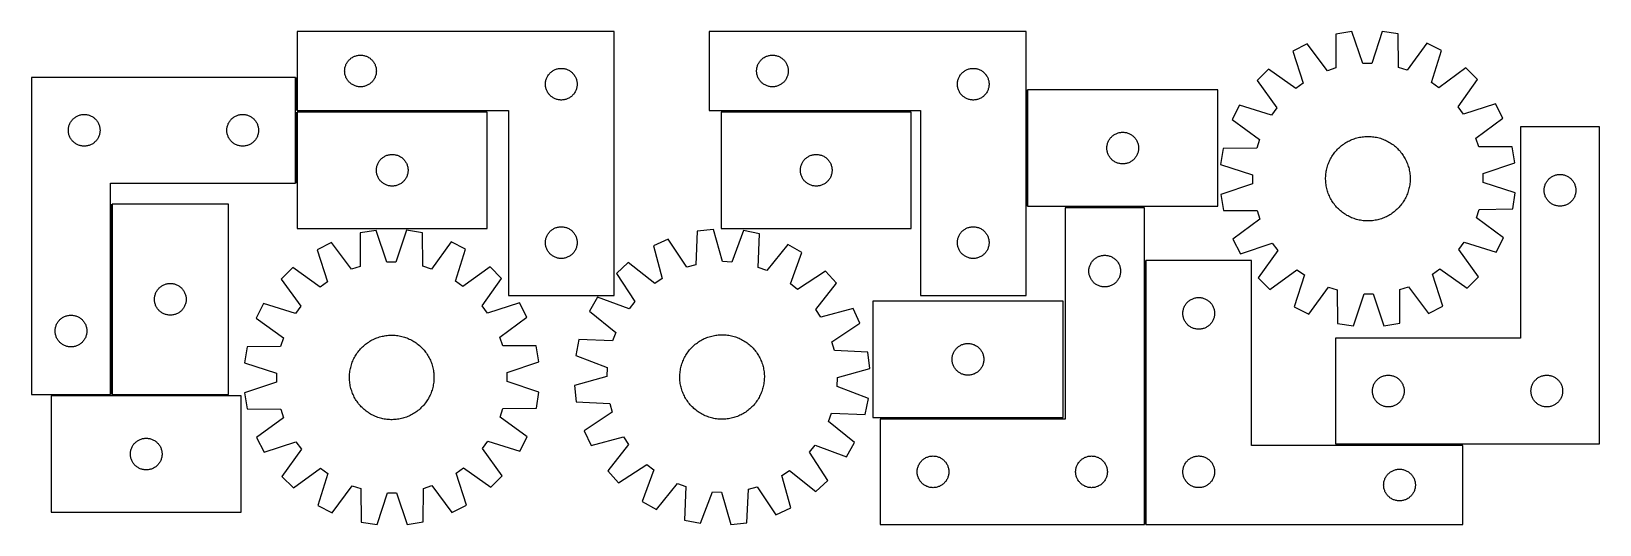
# Model space of a CAD drawing. Header units: millimetres. Extents: x 7 to 1491, y 7 to 474.
import ezdxf

# ---------------------------------------------------------------- set-up
doc = ezdxf.new("R2010")
doc.units = ezdxf.units.MM
doc.layers.add('COMMON', color=5, linetype='CONTINUOUS', true_color=0x0000ff)
doc.layers.add('CUT', color=7, linetype='CONTINUOUS', true_color=0x000000)

msp = doc.modelspace()

# ---------------------------------------------------------------- linework, layer by layer
at = {"layer": 'COMMON'}
for p, q in [((257.301719, 398.500768), (257.301719, 429.82571)), ((948.707214, 418.019318), (948.707214, 308.019318)), ((257.301718, 397.000767), (257.301718, 329.82571)), ((438.051719, 397.750768), (258.051719, 397.750768)), ((839.365509, 397.747594), (659.365509, 397.747594)), ((82.301718, 309.82571), (82.301718, 129.82571)), ((984.901642, 307.269317), (1059.901642, 307.269317)), ((1060.651643, 6.519317), (1060.651643, 256.519317)), ((81.551718, 129.07571), (25.248868, 129.07571)), ((83.051719, 129.075709), (193.051719, 129.075709)), ((809.901642, 107.269317), (982.955231, 107.269317)), ((1240.807052, 82.269317), (1361.401643, 82.269317))]:
    msp.add_line(p, q, dxfattribs=at)
at = {"layer": 'CUT'}
for p, q in [((558.051719, 473.500768), (258.051719, 473.500768)), ((258.051719, 473.500768), (258.051719, 398.500768)), ((558.051719, 223.500768), (558.051719, 473.500768)), ((947.957214, 473.497594), (647.957214, 473.497594)), ((647.957214, 473.497594), (647.957214, 398.497594)), ((947.957214, 223.497594), (947.957214, 473.497594)), ((1214.148584, 461.751316), (1200.479237, 454.688774)), ((1233.105155, 436.263609), (1214.148584, 461.751316)), ((1256.423098, 473.216482), (1241.240331, 470.723666)), ((1241.240331, 470.723666), (1241.244725, 438.959304)), ((1266.575734, 443.11833), (1256.423098, 473.216482)), ((1284.96149, 473.377884), (1275.149941, 443.166822)), ((1300.171481, 471.056959), (1284.96149, 473.377884)), ((1300.526371, 439.294579), (1300.171481, 471.056959)), ((1327.362981, 462.391615), (1308.695912, 436.691123)), ((1341.111337, 455.484138), (1327.362981, 462.391615)), ((305.826294, 444.692084), (306.289921, 445.30991)), ((306.289921, 445.30991), (306.78474, 445.90305)), ((306.78474, 445.90305), (307.309436, 446.46993)), ((307.309436, 446.46993), (307.862619, 447.009048)), ((307.862619, 447.009048), (308.442821, 447.518975)), ((308.442821, 447.518975), (309.048504, 447.998357)), ((309.048504, 447.998357), (309.678063, 448.445923)), ((309.678063, 448.445923), (310.329827, 448.860487)), ((310.329827, 448.860487), (311.002067, 449.24095)), ((311.002067, 449.24095), (311.693003, 449.586302)), ((311.693003, 449.586302), (312.4008, 449.895628)), ((312.4008, 449.895628), (313.123583, 450.168106)), ((313.123583, 450.168106), (313.859434, 450.403016)), ((313.859434, 450.403016), (314.606402, 450.599734)), ((314.606402, 450.599734), (315.362507, 450.757737)), ((315.362507, 450.757737), (316.125743, 450.876608)), ((316.125743, 450.876608), (316.894087, 450.956031)), ((316.894087, 450.956031), (317.6655, 450.995795)), ((317.6655, 450.995795), (318.437937, 450.995795)), ((318.437937, 450.995795), (319.209351, 450.956031)), ((319.209351, 450.956031), (319.977694, 450.876608)), ((319.977694, 450.876608), (320.74093, 450.757737)), ((320.74093, 450.757737), (321.497035, 450.599734)), ((321.497035, 450.599734), (322.244003, 450.403016)), ((322.244003, 450.403016), (322.979854, 450.168106)), ((322.979854, 450.168106), (323.702637, 449.895628)), ((323.702637, 449.895628), (324.410434, 449.586302)), ((324.410434, 449.586302), (325.10137, 449.24095)), ((325.10137, 449.24095), (325.773611, 448.860487)), ((325.773611, 448.860487), (326.425374, 448.445923)), ((326.425374, 448.445923), (327.054933, 447.998357)), ((327.054933, 447.998357), (327.660616, 447.518975)), ((327.660616, 447.518975), (328.240819, 447.009048)), ((328.240819, 447.009048), (328.794001, 446.46993)), ((328.794001, 446.46993), (329.318698, 445.90305)), ((329.318698, 445.90305), (329.813516, 445.30991)), ((329.813516, 445.30991), (330.277144, 444.692084)), ((695.731789, 444.688911), (696.195417, 445.306736)), ((696.195417, 445.306736), (696.690235, 445.899876)), ((696.690235, 445.899876), (697.214931, 446.466756)), ((697.214931, 446.466756), (697.768114, 447.005875)), ((697.768114, 447.005875), (698.348316, 447.515801)), ((698.348316, 447.515801), (698.953999, 447.995183)), ((698.953999, 447.995183), (699.583558, 448.442749)), ((699.583558, 448.442749), (700.235322, 448.857314)), ((700.235322, 448.857314), (700.907562, 449.237776)), ((700.907562, 449.237776), (701.598498, 449.583128)), ((701.598498, 449.583128), (702.306295, 449.892454)), ((702.306295, 449.892454), (703.029078, 450.164933)), ((703.029078, 450.164933), (703.764929, 450.399842)), ((703.764929, 450.399842), (704.511897, 450.59656)), ((704.511897, 450.59656), (705.268002, 450.754563)), ((705.268002, 450.754563), (706.031238, 450.873434)), ((706.031238, 450.873434), (706.799582, 450.952857)), ((706.799582, 450.952857), (707.570995, 450.992621)), ((707.570995, 450.992621), (708.343432, 450.992621)), ((708.343432, 450.992621), (709.114846, 450.952857)), ((709.114846, 450.952857), (709.883189, 450.873434)), ((709.883189, 450.873434), (710.646425, 450.754563)), ((710.646425, 450.754563), (711.40253, 450.59656)), ((711.40253, 450.59656), (712.149498, 450.399842)), ((712.149498, 450.399842), (712.885349, 450.164933)), ((712.885349, 450.164933), (713.608132, 449.892454)), ((713.608132, 449.892454), (714.315929, 449.583128)), ((714.315929, 449.583128), (715.006865, 449.237776)), ((715.006865, 449.237776), (715.679106, 448.857314)), ((715.679106, 448.857314), (716.330869, 448.442749)), ((716.330869, 448.442749), (716.960428, 447.995183)), ((716.960428, 447.995183), (717.566111, 447.515801)), ((717.566111, 447.515801), (718.146314, 447.005875)), ((718.146314, 447.005875), (718.699496, 446.466756)), ((718.699496, 446.466756), (719.224193, 445.899876)), ((719.224193, 445.899876), (719.719011, 445.306736)), ((719.719011, 445.306736), (720.182639, 444.688911)), ((1200.479237, 454.688774), (1210.299144, 424.480428)), ((1331.633742, 425.166652), (1341.111337, 455.484138)), ((303.051719, 436.000768), (303.071607, 436.772949)), ((303.071607, 435.228587), (303.051719, 436.000768)), ((303.071607, 436.772949), (303.13122, 437.543083)), ((303.13122, 434.458453), (303.071607, 435.228587)), ((303.13122, 437.543083), (303.2304, 438.309127)), ((303.2304, 433.692409), (303.13122, 434.458453)), ((303.2304, 438.309127), (303.368883, 439.069049)), ((303.368883, 432.932487), (303.2304, 433.692409)), ((303.368883, 439.069049), (303.546303, 439.820835)), ((303.546303, 432.180701), (303.368883, 432.932487)), ((303.546303, 439.820835), (303.762188, 440.56249)), ((303.762188, 431.439046), (303.546303, 432.180701)), ((303.762188, 440.56249), (304.015966, 441.292049)), ((304.015966, 430.709487), (303.762188, 431.439046)), ((304.015966, 441.292049), (304.306965, 442.007577)), ((304.306965, 429.993959), (304.015966, 430.709487)), ((304.306965, 442.007577), (304.634412, 442.707175)), ((304.634412, 442.707175), (304.99744, 443.388989)), ((304.99744, 443.388989), (305.395085, 444.051211)), ((305.395085, 444.051211), (305.826294, 444.692084)), ((330.277144, 444.692084), (330.708352, 444.051211)), ((330.708352, 444.051211), (331.105997, 443.388989)), ((331.105997, 443.388989), (331.469025, 442.707175)), ((331.469025, 442.707175), (331.796472, 442.007577)), ((331.796472, 442.007577), (332.087471, 441.292049)), ((332.087471, 430.709487), (331.796472, 429.993959)), ((332.087471, 441.292049), (332.341249, 440.56249)), ((332.341249, 431.439046), (332.087471, 430.709487)), ((332.341249, 440.56249), (332.557134, 439.820835)), ((332.557134, 432.180701), (332.341249, 431.439046)), ((332.557134, 439.820835), (332.734554, 439.069049)), ((332.734554, 432.932487), (332.557134, 432.180701)), ((332.734554, 439.069049), (332.873037, 438.309127)), ((332.873037, 433.692409), (332.734554, 432.932487)), ((332.873037, 438.309127), (332.972217, 437.543083)), ((332.972217, 434.458453), (332.873037, 433.692409)), ((332.972217, 437.543083), (333.03183, 436.772949)), ((333.03183, 435.228587), (332.972217, 434.458453)), ((333.03183, 436.772949), (333.051719, 436.000768)), ((333.051719, 436.000768), (333.03183, 435.228587)), ((494.634412, 430.207175), (494.99744, 430.888989)), ((494.99744, 430.888989), (495.395085, 431.551211)), ((495.395085, 431.551211), (495.826294, 432.192084)), ((495.826294, 432.192084), (496.289921, 432.80991)), ((496.289921, 432.80991), (496.78474, 433.40305)), ((496.78474, 433.40305), (497.309436, 433.96993)), ((497.309436, 433.96993), (497.862619, 434.509048)), ((497.862619, 434.509048), (498.442821, 435.018975)), ((498.442821, 435.018975), (499.048504, 435.498357)), ((499.048504, 435.498357), (499.678063, 435.945923)), ((499.678063, 435.945923), (500.329827, 436.360487)), ((500.329827, 436.360487), (501.002067, 436.74095)), ((501.002067, 436.74095), (501.693003, 437.086302)), ((501.693003, 437.086302), (502.4008, 437.395628)), ((502.4008, 437.395628), (503.123583, 437.668106)), ((503.123583, 437.668106), (503.859434, 437.903016)), ((503.859434, 437.903016), (504.606402, 438.099734)), ((504.606402, 438.099734), (505.362507, 438.257737)), ((505.362507, 438.257737), (506.125743, 438.376608)), ((506.125743, 438.376608), (506.894087, 438.456031)), ((506.894087, 438.456031), (507.6655, 438.495795)), ((507.6655, 438.495795), (508.437937, 438.495795)), ((508.437937, 438.495795), (509.209351, 438.456031)), ((509.209351, 438.456031), (509.977694, 438.376608)), ((509.977694, 438.376608), (510.74093, 438.257737)), ((510.74093, 438.257737), (511.497035, 438.099734)), ((511.497035, 438.099734), (512.244003, 437.903016)), ((512.244003, 437.903016), (512.979854, 437.668106)), ((512.979854, 437.668106), (513.702637, 437.395628)), ((513.702637, 437.395628), (514.410434, 437.086302)), ((514.410434, 437.086302), (515.10137, 436.74095)), ((515.10137, 436.74095), (515.773611, 436.360487)), ((515.773611, 436.360487), (516.425374, 435.945923)), ((516.425374, 435.945923), (517.054933, 435.498357)), ((517.054933, 435.498357), (517.660616, 435.018975)), ((517.660616, 435.018975), (518.240819, 434.509048)), ((518.240819, 434.509048), (518.794001, 433.96993)), ((518.794001, 433.96993), (519.318698, 433.40305)), ((519.318698, 433.40305), (519.813516, 432.80991)), ((519.813516, 432.80991), (520.277144, 432.192084)), ((520.277144, 432.192084), (520.708352, 431.551211)), ((520.708352, 431.551211), (521.105997, 430.888989)), ((521.105997, 430.888989), (521.469025, 430.207175)), ((692.957214, 435.997594), (692.977102, 436.769775)), ((692.977102, 435.225413), (692.957214, 435.997594)), ((692.977102, 436.769775), (693.036715, 437.539909)), ((693.036715, 434.455279), (692.977102, 435.225413)), ((693.036715, 437.539909), (693.135895, 438.305953)), ((693.135895, 433.689236), (693.036715, 434.455279)), ((693.135895, 438.305953), (693.274378, 439.065875)), ((693.274378, 432.929313), (693.135895, 433.689236)), ((693.274378, 439.065875), (693.451798, 439.817661)), ((693.451798, 432.177527), (693.274378, 432.929313)), ((693.451798, 439.817661), (693.667683, 440.559317)), ((693.667683, 431.435872), (693.451798, 432.177527)), ((693.667683, 440.559317), (693.921461, 441.288875)), ((693.921461, 430.706313), (693.667683, 431.435872)), ((693.921461, 441.288875), (694.21246, 442.004403)), ((694.21246, 429.990786), (693.921461, 430.706313)), ((694.21246, 442.004403), (694.539907, 442.704001)), ((694.539907, 442.704001), (694.902935, 443.385815)), ((694.902935, 443.385815), (695.30058, 444.048037)), ((695.30058, 444.048037), (695.731789, 444.688911)), ((720.182639, 444.688911), (720.613847, 444.048037)), ((720.613847, 444.048037), (721.011492, 443.385815)), ((721.011492, 443.385815), (721.37452, 442.704001)), ((721.37452, 442.704001), (721.701967, 442.004403)), ((721.701967, 442.004403), (721.992966, 441.288875)), ((721.992966, 430.706313), (721.701967, 429.990786)), ((721.992966, 441.288875), (722.246744, 440.559317)), ((722.246744, 431.435872), (721.992966, 430.706313)), ((722.246744, 440.559317), (722.462629, 439.817661)), ((722.462629, 432.177527), (722.246744, 431.435872)), ((722.462629, 439.817661), (722.640049, 439.065875)), ((722.640049, 432.929313), (722.462629, 432.177527)), ((722.640049, 439.065875), (722.778532, 438.305953)), ((722.778532, 433.689236), (722.640049, 432.929313)), ((722.778532, 438.305953), (722.877712, 437.539909)), ((722.877712, 434.455279), (722.778532, 433.689236)), ((722.877712, 437.539909), (722.937325, 436.769775)), ((722.937325, 435.225413), (722.877712, 434.455279)), ((722.937325, 436.769775), (722.957214, 435.997594)), ((722.957214, 435.997594), (722.937325, 435.225413)), ((884.539907, 430.204001), (884.902935, 430.885815)), ((884.902935, 430.885815), (885.30058, 431.548037)), ((885.30058, 431.548037), (885.731789, 432.188911)), ((885.731789, 432.188911), (886.195417, 432.806736)), ((886.195417, 432.806736), (886.690235, 433.399876)), ((886.690235, 433.399876), (887.214931, 433.966756)), ((887.214931, 433.966756), (887.768114, 434.505875)), ((887.768114, 434.505875), (888.348316, 435.015801)), ((888.348316, 435.015801), (888.953999, 435.495183)), ((888.953999, 435.495183), (889.583558, 435.942749)), ((889.583558, 435.942749), (890.235322, 436.357314)), ((890.235322, 436.357314), (890.907562, 436.737776)), ((890.907562, 436.737776), (891.598498, 437.083128)), ((891.598498, 437.083128), (892.306295, 437.392454)), ((892.306295, 437.392454), (893.029078, 437.664933)), ((893.029078, 437.664933), (893.764929, 437.899842)), ((893.764929, 437.899842), (894.511897, 438.09656)), ((894.511897, 438.09656), (895.268002, 438.254563)), ((895.268002, 438.254563), (896.031238, 438.373434)), ((896.031238, 438.373434), (896.799582, 438.452857)), ((896.799582, 438.452857), (897.570995, 438.492621)), ((897.570995, 438.492621), (898.343432, 438.492621)), ((898.343432, 438.492621), (899.114846, 438.452857)), ((899.114846, 438.452857), (899.883189, 438.373434)), ((899.883189, 438.373434), (900.646425, 438.254563)), ((900.646425, 438.254563), (901.40253, 438.09656)), ((901.40253, 438.09656), (902.149498, 437.899842)), ((902.149498, 437.899842), (902.885349, 437.664933)), ((902.885349, 437.664933), (903.608132, 437.392454)), ((903.608132, 437.392454), (904.315929, 437.083128)), ((904.315929, 437.083128), (905.006865, 436.737776)), ((905.006865, 436.737776), (905.679106, 436.357314)), ((905.679106, 436.357314), (906.330869, 435.942749)), ((906.330869, 435.942749), (906.960428, 435.495183)), ((906.960428, 435.495183), (907.566111, 435.015801)), ((907.566111, 435.015801), (908.146314, 434.505875)), ((908.146314, 434.505875), (908.699496, 433.966756)), ((908.699496, 433.966756), (909.224193, 433.399876)), ((909.224193, 433.399876), (909.719011, 432.806736)), ((909.719011, 432.806736), (910.182639, 432.188911)), ((910.182639, 432.188911), (910.613847, 431.548037)), ((910.613847, 431.548037), (911.011492, 430.885815)), ((911.011492, 430.885815), (911.37452, 430.204001)), ((1177.486064, 437.783751), (1166.668187, 426.842815)), ((1203.390968, 419.401405), (1177.486064, 437.783751)), ((1241.244725, 438.959304), (1233.105155, 436.263609)), ((1275.149941, 443.166822), (1266.575734, 443.11833)), ((1308.695912, 436.691123), (1300.526371, 439.294579)), ((1364.294251, 438.84027), (1338.598924, 420.166091)), ((1375.235187, 428.022393), (1364.294251, 438.84027)), ((6.551718, 429.82571), (6.551718, 129.82571)), ((256.551718, 429.82571), (6.551718, 429.82571)), ((256.551718, 329.82571), (256.551718, 429.82571)), ((304.634412, 429.294361), (304.306965, 429.993959)), ((304.99744, 428.612547), (304.634412, 429.294361)), ((305.395085, 427.950325), (304.99744, 428.612547)), ((305.826294, 427.309452), (305.395085, 427.950325)), ((306.289921, 426.691626), (305.826294, 427.309452)), ((306.78474, 426.098486), (306.289921, 426.691626)), ((307.309436, 425.531606), (306.78474, 426.098486)), ((307.862619, 424.992487), (307.309436, 425.531606)), ((308.442821, 424.482561), (307.862619, 424.992487)), ((309.048504, 424.003179), (308.442821, 424.482561)), ((309.678063, 423.555613), (309.048504, 424.003179)), ((310.329827, 423.141049), (309.678063, 423.555613)), ((311.002067, 422.760586), (310.329827, 423.141049)), ((311.693003, 422.415234), (311.002067, 422.760586)), ((312.4008, 422.105908), (311.693003, 422.415234)), ((313.123583, 421.83343), (312.4008, 422.105908)), ((313.859434, 421.59852), (313.123583, 421.83343)), ((314.606402, 421.401802), (313.859434, 421.59852)), ((315.362507, 421.243799), (314.606402, 421.401802)), ((316.125743, 421.124928), (315.362507, 421.243799)), ((316.894087, 421.045505), (316.125743, 421.124928)), ((317.6655, 421.005741), (316.894087, 421.045505)), ((318.437937, 421.005741), (317.6655, 421.005741)), ((319.209351, 421.045505), (318.437937, 421.005741)), ((319.977694, 421.124928), (319.209351, 421.045505)), ((320.74093, 421.243799), (319.977694, 421.124928)), ((321.497035, 421.401802), (320.74093, 421.243799)), ((322.244003, 421.59852), (321.497035, 421.401802)), ((322.979854, 421.83343), (322.244003, 421.59852)), ((323.702637, 422.105908), (322.979854, 421.83343)), ((324.410434, 422.415234), (323.702637, 422.105908)), ((325.10137, 422.760586), (324.410434, 422.415234)), ((325.773611, 423.141049), (325.10137, 422.760586)), ((326.425374, 423.555613), (325.773611, 423.141049)), ((327.054933, 424.003179), (326.425374, 423.555613)), ((327.660616, 424.482561), (327.054933, 424.003179)), ((328.240819, 424.992487), (327.660616, 424.482561)), ((328.794001, 425.531606), (328.240819, 424.992487)), ((329.318698, 426.098486), (328.794001, 425.531606)), ((329.813516, 426.691626), (329.318698, 426.098486)), ((330.277144, 427.309452), (329.813516, 426.691626)), ((330.708352, 427.950325), (330.277144, 427.309452)), ((331.105997, 428.612547), (330.708352, 427.950325)), ((331.469025, 429.294361), (331.105997, 428.612547)), ((331.796472, 429.993959), (331.469025, 429.294361)), ((493.051719, 423.500768), (493.071607, 424.272949)), ((493.071607, 422.728587), (493.051719, 423.500768)), ((493.071607, 424.272949), (493.13122, 425.043083)), ((493.13122, 421.958453), (493.071607, 422.728587)), ((493.13122, 425.043083), (493.2304, 425.809127)), ((493.2304, 421.192409), (493.13122, 421.958453)), ((493.2304, 425.809127), (493.368883, 426.569049)), ((493.368883, 420.432487), (493.2304, 421.192409)), ((493.368883, 426.569049), (493.546303, 427.320835)), ((493.546303, 419.680701), (493.368883, 420.432487)), ((493.546303, 427.320835), (493.762188, 428.06249)), ((493.762188, 418.939046), (493.546303, 419.680701)), ((493.762188, 428.06249), (494.015966, 428.792049)), ((494.015966, 418.209487), (493.762188, 418.939046)), ((494.015966, 428.792049), (494.306965, 429.507577)), ((494.306965, 417.493959), (494.015966, 418.209487)), ((494.306965, 429.507577), (494.634412, 430.207175)), ((494.634412, 416.794361), (494.306965, 417.493959)), ((494.99744, 416.112547), (494.634412, 416.794361)), ((495.395085, 415.450325), (494.99744, 416.112547)), ((521.105997, 416.112547), (520.708352, 415.450325)), ((521.469025, 416.794361), (521.105997, 416.112547)), ((521.469025, 430.207175), (521.796472, 429.507577)), ((521.796472, 417.493959), (521.469025, 416.794361)), ((521.796472, 429.507577), (522.087471, 428.792049)), ((522.087471, 418.209487), (521.796472, 417.493959)), ((522.087471, 428.792049), (522.341249, 428.06249)), ((522.341249, 418.939046), (522.087471, 418.209487)), ((522.341249, 428.06249), (522.557134, 427.320835)), ((522.557134, 419.680701), (522.341249, 418.939046)), ((522.557134, 427.320835), (522.734554, 426.569049)), ((522.734554, 420.432487), (522.557134, 419.680701)), ((522.734554, 426.569049), (522.873037, 425.809127)), ((522.873037, 421.192409), (522.734554, 420.432487)), ((522.873037, 425.809127), (522.972217, 425.043083)), ((522.972217, 421.958453), (522.873037, 421.192409)), ((522.972217, 425.043083), (523.03183, 424.272949)), ((523.03183, 422.728587), (522.972217, 421.958453)), ((523.03183, 424.272949), (523.051719, 423.500768)), ((523.051719, 423.500768), (523.03183, 422.728587)), ((694.539907, 429.291187), (694.21246, 429.990786)), ((694.902935, 428.609373), (694.539907, 429.291187)), ((695.30058, 427.947151), (694.902935, 428.609373)), ((695.731789, 427.306278), (695.30058, 427.947151)), ((696.195417, 426.688452), (695.731789, 427.306278)), ((696.690235, 426.095312), (696.195417, 426.688452)), ((697.214931, 425.528432), (696.690235, 426.095312)), ((697.768114, 424.989314), (697.214931, 425.528432)), ((698.348316, 424.479387), (697.768114, 424.989314)), ((698.953999, 424.000005), (698.348316, 424.479387)), ((699.583558, 423.552439), (698.953999, 424.000005)), ((700.235322, 423.137875), (699.583558, 423.552439)), ((700.907562, 422.757412), (700.235322, 423.137875)), ((701.598498, 422.41206), (700.907562, 422.757412)), ((702.306295, 422.102735), (701.598498, 422.41206)), ((703.029078, 421.830256), (702.306295, 422.102735)), ((703.764929, 421.595346), (703.029078, 421.830256)), ((704.511897, 421.398629), (703.764929, 421.595346)), ((705.268002, 421.240625), (704.511897, 421.398629)), ((706.031238, 421.121754), (705.268002, 421.240625)), ((706.799582, 421.042331), (706.031238, 421.121754)), ((707.570995, 421.002567), (706.799582, 421.042331)), ((708.343432, 421.002567), (707.570995, 421.002567)), ((709.114846, 421.042331), (708.343432, 421.002567)), ((709.883189, 421.121754), (709.114846, 421.042331)), ((710.646425, 421.240625), (709.883189, 421.121754)), ((711.40253, 421.398629), (710.646425, 421.240625)), ((712.149498, 421.595346), (711.40253, 421.398629)), ((712.885349, 421.830256), (712.149498, 421.595346)), ((713.608132, 422.102735), (712.885349, 421.830256)), ((714.315929, 422.41206), (713.608132, 422.102735)), ((715.006865, 422.757412), (714.315929, 422.41206)), ((715.679106, 423.137875), (715.006865, 422.757412)), ((716.330869, 423.552439), (715.679106, 423.137875)), ((716.960428, 424.000005), (716.330869, 423.552439)), ((717.566111, 424.479387), (716.960428, 424.000005)), ((718.146314, 424.989314), (717.566111, 424.479387)), ((718.699496, 425.528432), (718.146314, 424.989314)), ((719.224193, 426.095312), (718.699496, 425.528432)), ((719.719011, 426.688452), (719.224193, 426.095312)), ((720.182639, 427.306278), (719.719011, 426.688452)), ((720.613847, 427.947151), (720.182639, 427.306278)), ((721.011492, 428.609373), (720.613847, 427.947151)), ((721.37452, 429.291187), (721.011492, 428.609373)), ((721.701967, 429.990786), (721.37452, 429.291187)), ((882.957214, 423.497594), (882.977102, 424.269775)), ((882.977102, 422.725413), (882.957214, 423.497594)), ((882.977102, 424.269775), (883.036715, 425.039909)), ((883.036715, 421.955279), (882.977102, 422.725413)), ((883.036715, 425.039909), (883.135895, 425.805953)), ((883.135895, 421.189236), (883.036715, 421.955279)), ((883.135895, 425.805953), (883.274378, 426.565875)), ((883.274378, 420.429313), (883.135895, 421.189236)), ((883.274378, 426.565875), (883.451798, 427.317661)), ((883.451798, 419.677527), (883.274378, 420.429313)), ((883.451798, 427.317661), (883.667683, 428.059317)), ((883.667683, 418.935872), (883.451798, 419.677527)), ((883.667683, 428.059317), (883.921461, 428.788875)), ((883.921461, 418.206313), (883.667683, 418.935872)), ((883.921461, 428.788875), (884.21246, 429.504403)), ((884.21246, 417.490786), (883.921461, 418.206313)), ((884.21246, 429.504403), (884.539907, 430.204001)), ((884.539907, 416.791187), (884.21246, 417.490786)), ((884.902935, 416.109373), (884.539907, 416.791187)), ((885.30058, 415.447151), (884.902935, 416.109373)), ((911.011492, 416.109373), (910.613847, 415.447151)), ((911.37452, 416.791187), (911.011492, 416.109373)), ((911.37452, 430.204001), (911.701967, 429.504403)), ((911.701967, 417.490786), (911.37452, 416.791187)), ((911.701967, 429.504403), (911.992966, 428.788875)), ((911.992966, 418.206313), (911.701967, 417.490786)), ((911.992966, 428.788875), (912.246744, 428.059317)), ((912.246744, 418.935872), (911.992966, 418.206313)), ((912.246744, 428.059317), (912.462629, 427.317661)), ((912.462629, 419.677527), (912.246744, 418.935872)), ((912.462629, 427.317661), (912.640049, 426.565875)), ((912.640049, 420.429313), (912.462629, 419.677527)), ((912.640049, 426.565875), (912.778532, 425.805953)), ((912.778532, 421.189236), (912.640049, 420.429313)), ((912.778532, 425.805953), (912.877712, 425.039909)), ((912.877712, 421.955279), (912.778532, 421.189236)), ((912.877712, 425.039909), (912.937325, 424.269775)), ((912.937325, 422.725413), (912.877712, 421.955279)), ((912.937325, 424.269775), (912.957214, 423.497594)), ((912.957214, 423.497594), (912.937325, 422.725413)), ((1129.457215, 418.019318), (949.457215, 418.019318)), ((949.457215, 418.019318), (949.457215, 308.019318)), ((1129.457215, 308.019318), (1129.457215, 418.019318)), ((1166.668187, 426.842815), (1185.342366, 401.147488)), ((1210.299144, 424.480428), (1203.390968, 419.401405)), ((1338.598924, 420.166091), (1331.633742, 425.166652)), ((1356.852841, 402.117489), (1375.235187, 428.022393)), ((495.826294, 414.809452), (495.395085, 415.450325)), ((496.289921, 414.191626), (495.826294, 414.809452)), ((496.78474, 413.598486), (496.289921, 414.191626)), ((497.309436, 413.031606), (496.78474, 413.598486)), ((497.862619, 412.492487), (497.309436, 413.031606)), ((498.442821, 411.982561), (497.862619, 412.492487)), ((499.048504, 411.503179), (498.442821, 411.982561)), ((499.678063, 411.055613), (499.048504, 411.503179)), ((500.329827, 410.641049), (499.678063, 411.055613)), ((501.002067, 410.260586), (500.329827, 410.641049)), ((501.693003, 409.915234), (501.002067, 410.260586)), ((502.4008, 409.605908), (501.693003, 409.915234)), ((503.123583, 409.33343), (502.4008, 409.605908)), ((503.859434, 409.09852), (503.123583, 409.33343)), ((504.606402, 408.901802), (503.859434, 409.09852)), ((505.362507, 408.743799), (504.606402, 408.901802)), ((506.125743, 408.624928), (505.362507, 408.743799)), ((506.894087, 408.545505), (506.125743, 408.624928)), ((507.6655, 408.505741), (506.894087, 408.545505)), ((508.437937, 408.505741), (507.6655, 408.505741)), ((509.209351, 408.545505), (508.437937, 408.505741)), ((509.977694, 408.624928), (509.209351, 408.545505)), ((510.74093, 408.743799), (509.977694, 408.624928)), ((511.497035, 408.901802), (510.74093, 408.743799)), ((512.244003, 409.09852), (511.497035, 408.901802)), ((512.979854, 409.33343), (512.244003, 409.09852)), ((513.702637, 409.605908), (512.979854, 409.33343)), ((514.410434, 409.915234), (513.702637, 409.605908)), ((515.10137, 410.260586), (514.410434, 409.915234)), ((515.773611, 410.641049), (515.10137, 410.260586)), ((516.425374, 411.055613), (515.773611, 410.641049)), ((517.054933, 411.503179), (516.425374, 411.055613)), ((517.660616, 411.982561), (517.054933, 411.503179)), ((518.240819, 412.492487), (517.660616, 411.982561)), ((518.794001, 413.031606), (518.240819, 412.492487)), ((519.318698, 413.598486), (518.794001, 413.031606)), ((519.813516, 414.191626), (519.318698, 413.598486)), ((520.277144, 414.809452), (519.813516, 414.191626)), ((520.708352, 415.450325), (520.277144, 414.809452)), ((885.731789, 414.806278), (885.30058, 415.447151)), ((886.195417, 414.188452), (885.731789, 414.806278)), ((886.690235, 413.595312), (886.195417, 414.188452)), ((887.214931, 413.028432), (886.690235, 413.595312)), ((887.768114, 412.489314), (887.214931, 413.028432)), ((888.348316, 411.979387), (887.768114, 412.489314)), ((888.953999, 411.500005), (888.348316, 411.979387)), ((889.583558, 411.052439), (888.953999, 411.500005)), ((890.235322, 410.637875), (889.583558, 411.052439)), ((890.907562, 410.257412), (890.235322, 410.637875)), ((891.598498, 409.91206), (890.907562, 410.257412)), ((892.306295, 409.602735), (891.598498, 409.91206)), ((893.029078, 409.330256), (892.306295, 409.602735)), ((893.764929, 409.095346), (893.029078, 409.330256)), ((894.511897, 408.898629), (893.764929, 409.095346)), ((895.268002, 408.740625), (894.511897, 408.898629)), ((896.031238, 408.621754), (895.268002, 408.740625)), ((896.799582, 408.542331), (896.031238, 408.621754)), ((897.570995, 408.502567), (896.799582, 408.542331)), ((898.343432, 408.502567), (897.570995, 408.502567)), ((899.114846, 408.542331), (898.343432, 408.502567)), ((899.883189, 408.621754), (899.114846, 408.542331)), ((900.646425, 408.740625), (899.883189, 408.621754)), ((901.40253, 408.898629), (900.646425, 408.740625)), ((902.149498, 409.095346), (901.40253, 408.898629)), ((902.885349, 409.330256), (902.149498, 409.095346)), ((903.608132, 409.602735), (902.885349, 409.330256)), ((904.315929, 409.91206), (903.608132, 409.602735)), ((905.006865, 410.257412), (904.315929, 409.91206)), ((905.679106, 410.637875), (905.006865, 410.257412)), ((906.330869, 411.052439), (905.679106, 410.637875)), ((906.960428, 411.500005), (906.330869, 411.052439)), ((907.566111, 411.979387), (906.960428, 411.500005)), ((908.146314, 412.489314), (907.566111, 411.979387)), ((908.699496, 413.028432), (908.146314, 412.489314)), ((909.224193, 413.595312), (908.699496, 413.028432)), ((909.719011, 414.188452), (909.224193, 413.595312)), ((910.182639, 414.806278), (909.719011, 414.188452)), ((910.613847, 415.447151), (910.182639, 414.806278)), ((1150.024319, 403.659901), (1143.116842, 389.911545)), ((1180.341805, 394.182306), (1150.024319, 403.659901)), ((1185.342366, 401.147488), (1180.341805, 394.182306)), ((1361.931864, 395.209313), (1356.852841, 402.117489)), ((1392.14021, 405.02922), (1361.931864, 395.209313)), ((1399.202751, 391.359872), (1392.14021, 405.02922)), ((42.656858, 385.476628), (42.966184, 386.184426)), ((42.966184, 386.184426), (43.311536, 386.875361)), ((43.311536, 386.875361), (43.691998, 387.547602)), ((43.691998, 387.547602), (44.106562, 388.199366)), ((44.106562, 388.199366), (44.554129, 388.828924)), ((44.554129, 388.828924), (45.033511, 389.434607)), ((45.033511, 389.434607), (45.543437, 390.01481)), ((45.543437, 390.01481), (46.082555, 390.567993)), ((46.082555, 390.567993), (46.649436, 391.092689)), ((46.649436, 391.092689), (47.242575, 391.587507)), ((47.242575, 391.587507), (47.860401, 392.051135)), ((47.860401, 392.051135), (48.501275, 392.482343)), ((48.501275, 392.482343), (49.163497, 392.879988)), ((49.163497, 392.879988), (49.845311, 393.243016)), ((49.845311, 393.243016), (50.544909, 393.570463)), ((50.544909, 393.570463), (51.260436, 393.861462)), ((51.260436, 393.861462), (51.989995, 394.11524)), ((51.989995, 394.11524), (52.731651, 394.331126)), ((52.731651, 394.331126), (53.483437, 394.508545)), ((53.483437, 394.508545), (54.243359, 394.647028)), ((54.243359, 394.647028), (55.009403, 394.746208)), ((55.009403, 394.746208), (55.779536, 394.805821)), ((55.779536, 394.805821), (56.551718, 394.82571)), ((56.551718, 394.82571), (57.323899, 394.805821)), ((57.323899, 394.805821), (58.094033, 394.746208)), ((58.094033, 394.746208), (58.860076, 394.647028)), ((58.860076, 394.647028), (59.619999, 394.508545)), ((59.619999, 394.508545), (60.371784, 394.331126)), ((60.371784, 394.331126), (61.11344, 394.11524)), ((61.11344, 394.11524), (61.842999, 393.861462)), ((61.842999, 393.861462), (62.558526, 393.570463)), ((62.558526, 393.570463), (63.258124, 393.243016)), ((63.258124, 393.243016), (63.939939, 392.879988)), ((63.939939, 392.879988), (64.602161, 392.482343)), ((64.602161, 392.482343), (65.243034, 392.051135)), ((65.243034, 392.051135), (65.86086, 391.587507)), ((65.86086, 391.587507), (66.453999, 391.092689)), ((66.453999, 391.092689), (67.02088, 390.567993)), ((67.02088, 390.567993), (67.559998, 390.01481)), ((67.559998, 390.01481), (68.069924, 389.434607)), ((68.069924, 389.434607), (68.549306, 388.828924)), ((68.549306, 388.828924), (68.996873, 388.199366)), ((68.996873, 388.199366), (69.411437, 387.547602)), ((69.411437, 387.547602), (69.7919, 386.875361)), ((69.7919, 386.875361), (70.137252, 386.184426)), ((70.137252, 386.184426), (70.446577, 385.476628)), ((192.656858, 385.476628), (192.966184, 386.184426)), ((192.966184, 386.184426), (193.311536, 386.875361)), ((193.311536, 386.875361), (193.691998, 387.547602)), ((193.691998, 387.547602), (194.106562, 388.199366)), ((194.106562, 388.199366), (194.554129, 388.828924)), ((194.554129, 388.828924), (195.033511, 389.434607)), ((195.033511, 389.434607), (195.543437, 390.01481)), ((195.543437, 390.01481), (196.082555, 390.567993)), ((196.082555, 390.567993), (196.649436, 391.092689)), ((196.649436, 391.092689), (197.242575, 391.587507)), ((197.242575, 391.587507), (197.860401, 392.051135)), ((197.860401, 392.051135), (198.501275, 392.482343)), ((198.501275, 392.482343), (199.163497, 392.879988)), ((199.163497, 392.879988), (199.845311, 393.243016)), ((199.845311, 393.243016), (200.544909, 393.570463)), ((200.544909, 393.570463), (201.260436, 393.861462)), ((201.260436, 393.861462), (201.989995, 394.11524)), ((201.989995, 394.11524), (202.731651, 394.331126)), ((202.731651, 394.331126), (203.483437, 394.508545)), ((203.483437, 394.508545), (204.243359, 394.647028)), ((204.243359, 394.647028), (205.009403, 394.746208)), ((205.009403, 394.746208), (205.779536, 394.805821)), ((205.779536, 394.805821), (206.551718, 394.82571)), ((206.551718, 394.82571), (207.323899, 394.805821)), ((207.323899, 394.805821), (208.094033, 394.746208)), ((208.094033, 394.746208), (208.860076, 394.647028)), ((208.860076, 394.647028), (209.619999, 394.508545)), ((209.619999, 394.508545), (210.371784, 394.331126)), ((210.371784, 394.331126), (211.11344, 394.11524)), ((211.11344, 394.11524), (211.842999, 393.861462)), ((211.842999, 393.861462), (212.558526, 393.570463)), ((212.558526, 393.570463), (213.258124, 393.243016)), ((213.258124, 393.243016), (213.939939, 392.879988)), ((213.939939, 392.879988), (214.602161, 392.482343)), ((214.602161, 392.482343), (215.243034, 392.051135)), ((215.243034, 392.051135), (215.86086, 391.587507)), ((215.86086, 391.587507), (216.453999, 391.092689)), ((216.453999, 391.092689), (217.02088, 390.567993)), ((217.02088, 390.567993), (217.559998, 390.01481)), ((217.559998, 390.01481), (218.069924, 389.434607)), ((218.069924, 389.434607), (218.549306, 388.828924)), ((218.549306, 388.828924), (218.996873, 388.199366)), ((218.996873, 388.199366), (219.411437, 387.547602)), ((219.411437, 387.547602), (219.7919, 386.875361)), ((219.7919, 386.875361), (220.137252, 386.184426)), ((220.137252, 386.184426), (220.446577, 385.476628)), ((258.051719, 398.500768), (458.051719, 398.500768)), ((438.051719, 397.000767), (258.051719, 397.000767)), ((258.051719, 397.000767), (258.051719, 287.000767)), ((438.051719, 287.000767), (438.051719, 397.000767)), ((458.051719, 398.500768), (458.051719, 223.500768)), ((647.957214, 398.497594), (847.957214, 398.497594)), ((839.365509, 396.997593), (659.365509, 396.997593)), ((659.365509, 396.997593), (659.365509, 286.997593)), ((839.365509, 286.997593), (839.365509, 396.997593)), ((847.957214, 398.497594), (847.957214, 223.497594)), ((1143.116842, 389.911545), (1168.817334, 371.244476)), ((1373.715045, 372.403302), (1399.202751, 391.359872)), ((41.556691, 380.211928), (41.596455, 380.983342)), ((41.556691, 379.439491), (41.556691, 380.211928)), ((41.596455, 378.668078), (41.556691, 379.439491)), ((41.596455, 380.983342), (41.675877, 381.751685)), ((41.675877, 377.899734), (41.596455, 378.668078)), ((41.675877, 381.751685), (41.794748, 382.514921)), ((41.794748, 377.136498), (41.675877, 377.899734)), ((41.794748, 382.514921), (41.952752, 383.271026)), ((41.952752, 376.380394), (41.794748, 377.136498)), ((41.952752, 383.271026), (42.149469, 384.017994)), ((42.149469, 375.633425), (41.952752, 376.380394)), ((42.149469, 384.017994), (42.384379, 384.753845)), ((42.384379, 374.897574), (42.149469, 375.633425)), ((42.384379, 384.753845), (42.656858, 385.476628)), ((42.656858, 374.174791), (42.384379, 374.897574)), ((42.966184, 373.466994), (42.656858, 374.174791)), ((43.311536, 372.776059), (42.966184, 373.466994)), ((43.691998, 372.103818), (43.311536, 372.776059)), ((44.106562, 371.452054), (43.691998, 372.103818)), ((44.554129, 370.822496), (44.106562, 371.452054)), ((68.996873, 371.452054), (68.549306, 370.822496)), ((69.411437, 372.103818), (68.996873, 371.452054)), ((69.7919, 372.776059), (69.411437, 372.103818)), ((70.137252, 373.466994), (69.7919, 372.776059)), ((70.446577, 374.174791), (70.137252, 373.466994)), ((70.446577, 385.476628), (70.719056, 384.753845)), ((70.719056, 374.897574), (70.446577, 374.174791)), ((70.719056, 384.753845), (70.953966, 384.017994)), ((70.953966, 375.633425), (70.719056, 374.897574)), ((70.953966, 384.017994), (71.150683, 383.271026)), ((71.150683, 376.380394), (70.953966, 375.633425)), ((71.150683, 383.271026), (71.308687, 382.514921)), ((71.308687, 377.136498), (71.150683, 376.380394)), ((71.308687, 382.514921), (71.427558, 381.751685)), ((71.427558, 377.899734), (71.308687, 377.136498)), ((71.427558, 381.751685), (71.50698, 380.983342)), ((71.50698, 378.668078), (71.427558, 377.899734)), ((71.50698, 380.983342), (71.546745, 380.211928)), ((71.546745, 379.439491), (71.50698, 378.668078)), ((71.546745, 380.211928), (71.546745, 379.439491)), ((191.556691, 380.211928), (191.596455, 380.983342)), ((191.556691, 379.439491), (191.556691, 380.211928)), ((191.596455, 378.668078), (191.556691, 379.439491)), ((191.596455, 380.983342), (191.675877, 381.751685)), ((191.675877, 377.899734), (191.596455, 378.668078)), ((191.675877, 381.751685), (191.794748, 382.514921)), ((191.794748, 377.136498), (191.675877, 377.899734)), ((191.794748, 382.514921), (191.952752, 383.271026)), ((191.952752, 376.380394), (191.794748, 377.136498)), ((191.952752, 383.271026), (192.149469, 384.017994)), ((192.149469, 375.633425), (191.952752, 376.380394)), ((192.149469, 384.017994), (192.384379, 384.753845)), ((192.384379, 374.897574), (192.149469, 375.633425)), ((192.384379, 384.753845), (192.656858, 385.476628)), ((192.656858, 374.174791), (192.384379, 374.897574)), ((192.966184, 373.466994), (192.656858, 374.174791)), ((193.311536, 372.776059), (192.966184, 373.466994)), ((193.691998, 372.103818), (193.311536, 372.776059)), ((194.106562, 371.452054), (193.691998, 372.103818)), ((194.554129, 370.822496), (194.106562, 371.452054)), ((218.996873, 371.452054), (218.549306, 370.822496)), ((219.411437, 372.103818), (218.996873, 371.452054)), ((219.7919, 372.776059), (219.411437, 372.103818)), ((220.137252, 373.466994), (219.7919, 372.776059)), ((220.446577, 374.174791), (220.137252, 373.466994)), ((220.446577, 385.476628), (220.719056, 384.753845)), ((220.719056, 374.897574), (220.446577, 374.174791)), ((220.719056, 384.753845), (220.953966, 384.017994)), ((220.953966, 375.633425), (220.719056, 374.897574)), ((220.953966, 384.017994), (221.150683, 383.271026)), ((221.150683, 376.380394), (220.953966, 375.633425)), ((221.150683, 383.271026), (221.308687, 382.514921)), ((221.308687, 377.136498), (221.150683, 376.380394)), ((221.308687, 382.514921), (221.427558, 381.751685)), ((221.427558, 377.899734), (221.308687, 377.136498)), ((221.427558, 381.751685), (221.50698, 380.983342)), ((221.50698, 378.668078), (221.427558, 377.899734)), ((221.50698, 380.983342), (221.546745, 380.211928)), ((221.546745, 379.439491), (221.50698, 378.668078)), ((221.546745, 380.211928), (221.546745, 379.439491)), ((1026.402936, 370.407539), (1026.800581, 371.069761)), ((1026.800581, 371.069761), (1027.23179, 371.710634)), ((1027.23179, 371.710634), (1027.695418, 372.32846)), ((1027.695418, 372.32846), (1028.190236, 372.9216)), ((1028.190236, 372.9216), (1028.714932, 373.48848)), ((1028.714932, 373.48848), (1029.268115, 374.027598)), ((1029.268115, 374.027598), (1029.848317, 374.537524)), ((1029.848317, 374.537524), (1030.454, 375.016906)), ((1030.454, 375.016906), (1031.083559, 375.464473)), ((1031.083559, 375.464473), (1031.735323, 375.879037)), ((1031.735323, 375.879037), (1032.407563, 376.2595)), ((1032.407563, 376.2595), (1033.098499, 376.604852)), ((1033.098499, 376.604852), (1033.806296, 376.914177)), ((1033.806296, 376.914177), (1034.529079, 377.186656)), ((1034.529079, 377.186656), (1035.26493, 377.421566)), ((1035.26493, 377.421566), (1036.011898, 377.618283)), ((1036.011898, 377.618283), (1036.768003, 377.776287)), ((1036.768003, 377.776287), (1037.531239, 377.895158)), ((1037.531239, 377.895158), (1038.299583, 377.974581)), ((1038.299583, 377.974581), (1039.070996, 378.014345)), ((1039.070996, 378.014345), (1039.843433, 378.014345)), ((1039.843433, 378.014345), (1040.614847, 377.974581)), ((1040.614847, 377.974581), (1041.38319, 377.895158)), ((1041.38319, 377.895158), (1042.146426, 377.776287)), ((1042.146426, 377.776287), (1042.902531, 377.618283)), ((1042.902531, 377.618283), (1043.649499, 377.421566)), ((1043.649499, 377.421566), (1044.38535, 377.186656)), ((1044.38535, 377.186656), (1045.108133, 376.914177)), ((1045.108133, 376.914177), (1045.81593, 376.604852)), ((1045.81593, 376.604852), (1046.506866, 376.2595)), ((1046.506866, 376.2595), (1047.179107, 375.879037)), ((1047.179107, 375.879037), (1047.83087, 375.464473)), ((1047.83087, 375.464473), (1048.460429, 375.016906)), ((1048.460429, 375.016906), (1049.066112, 374.537524)), ((1049.066112, 374.537524), (1049.646315, 374.027598)), ((1049.646315, 374.027598), (1050.199497, 373.48848)), ((1050.199497, 373.48848), (1050.724194, 372.9216)), ((1050.724194, 372.9216), (1051.219012, 372.32846)), ((1051.219012, 372.32846), (1051.68264, 371.710634)), ((1051.68264, 371.710634), (1052.113848, 371.069761)), ((1052.113848, 371.069761), (1052.511493, 370.407539)), ((1168.817334, 371.244476), (1166.213878, 363.074935)), ((1256.253889, 371.017254), (1257.423246, 371.477265)), ((1257.423246, 371.477265), (1258.606476, 371.900318)), ((1258.606476, 371.900318), (1259.802411, 372.285996)), ((1259.802411, 372.285996), (1261.00987, 372.633918)), ((1261.00987, 372.633918), (1262.227661, 372.943742)), ((1262.227661, 372.943742), (1263.454583, 373.215161)), ((1263.454583, 373.215161), (1264.689426, 373.447907)), ((1264.689426, 373.447907), (1265.93097, 373.641751)), ((1265.93097, 373.641751), (1267.17799, 373.796502)), ((1267.17799, 373.796502), (1268.429255, 373.912007)), ((1268.429255, 373.912007), (1269.683532, 373.988151)), ((1269.683532, 373.988151), (1270.939581, 374.02486)), ((1270.939581, 374.02486), (1272.196163, 374.022098)), ((1272.196163, 374.022098), (1273.452039, 373.979867)), ((1273.452039, 373.979867), (1274.705968, 373.898208)), ((1274.705968, 373.898208), (1275.956714, 373.777203)), ((1275.956714, 373.777203), (1277.203041, 373.616971)), ((1277.203041, 373.616971), (1278.443721, 373.41767)), ((1278.443721, 373.41767), (1279.677528, 373.179496)), ((1279.677528, 373.179496), (1280.903245, 372.902685)), ((1280.903245, 372.902685), (1282.119663, 372.58751)), ((1282.119663, 372.58751), (1283.32558, 372.234282)), ((1283.32558, 372.234282), (1284.519807, 371.843349)), ((1284.519807, 371.843349), (1285.701166, 371.415098)), ((1285.701166, 371.415098), (1286.868489, 370.949951)), ((1376.41074, 364.263732), (1373.715045, 372.403302)), ((1490.807052, 383.019318), (1415.807052, 383.019318)), ((1415.807052, 383.019318), (1415.807052, 183.019318)), ((1490.807052, 83.019318), (1490.807052, 383.019318)), ((45.033511, 370.216812), (44.554129, 370.822496)), ((45.543437, 369.63661), (45.033511, 370.216812)), ((46.082555, 369.083427), (45.543437, 369.63661)), ((46.649436, 368.558731), (46.082555, 369.083427)), ((47.242575, 368.063913), (46.649436, 368.558731)), ((47.860401, 367.600285), (47.242575, 368.063913)), ((48.501275, 367.169076), (47.860401, 367.600285)), ((49.163497, 366.771431), (48.501275, 367.169076)), ((49.845311, 366.408403), (49.163497, 366.771431)), ((50.544909, 366.080956), (49.845311, 366.408403)), ((51.260436, 365.789957), (50.544909, 366.080956)), ((51.989995, 365.536179), (51.260436, 365.789957)), ((52.731651, 365.320294), (51.989995, 365.536179)), ((53.483437, 365.142874), (52.731651, 365.320294)), ((54.243359, 365.004391), (53.483437, 365.142874)), ((55.009403, 364.905212), (54.243359, 365.004391)), ((55.779536, 364.845598), (55.009403, 364.905212)), ((56.551718, 364.82571), (55.779536, 364.845598)), ((57.323899, 364.845598), (56.551718, 364.82571)), ((58.094033, 364.905212), (57.323899, 364.845598)), ((58.860076, 365.004391), (58.094033, 364.905212)), ((59.619999, 365.142874), (58.860076, 365.004391)), ((60.371784, 365.320294), (59.619999, 365.142874)), ((61.11344, 365.536179), (60.371784, 365.320294)), ((61.842999, 365.789957), (61.11344, 365.536179)), ((62.558526, 366.080956), (61.842999, 365.789957)), ((63.258124, 366.408403), (62.558526, 366.080956)), ((63.939939, 366.771431), (63.258124, 366.408403)), ((64.602161, 367.169076), (63.939939, 366.771431)), ((65.243034, 367.600285), (64.602161, 367.169076)), ((65.86086, 368.063913), (65.243034, 367.600285)), ((66.453999, 368.558731), (65.86086, 368.063913)), ((67.02088, 369.083427), (66.453999, 368.558731)), ((67.559998, 369.63661), (67.02088, 369.083427)), ((68.069924, 370.216812), (67.559998, 369.63661)), ((68.549306, 370.822496), (68.069924, 370.216812)), ((195.033511, 370.216812), (194.554129, 370.822496)), ((195.543437, 369.63661), (195.033511, 370.216812)), ((196.082555, 369.083427), (195.543437, 369.63661)), ((196.649436, 368.558731), (196.082555, 369.083427)), ((197.242575, 368.063913), (196.649436, 368.558731)), ((197.860401, 367.600285), (197.242575, 368.063913)), ((198.501275, 367.169076), (197.860401, 367.600285)), ((199.163497, 366.771431), (198.501275, 367.169076)), ((199.845311, 366.408403), (199.163497, 366.771431)), ((200.544909, 366.080956), (199.845311, 366.408403)), ((201.260436, 365.789957), (200.544909, 366.080956)), ((201.989995, 365.536179), (201.260436, 365.789957)), ((202.731651, 365.320294), (201.989995, 365.536179)), ((203.483437, 365.142874), (202.731651, 365.320294)), ((204.243359, 365.004391), (203.483437, 365.142874)), ((205.009403, 364.905212), (204.243359, 365.004391)), ((205.779536, 364.845598), (205.009403, 364.905212)), ((206.551718, 364.82571), (205.779536, 364.845598)), ((207.323899, 364.845598), (206.551718, 364.82571)), ((208.094033, 364.905212), (207.323899, 364.845598)), ((208.860076, 365.004391), (208.094033, 364.905212)), ((209.619999, 365.142874), (208.860076, 365.004391)), ((210.371784, 365.320294), (209.619999, 365.142874)), ((211.11344, 365.536179), (210.371784, 365.320294)), ((211.842999, 365.789957), (211.11344, 365.536179)), ((212.558526, 366.080956), (211.842999, 365.789957)), ((213.258124, 366.408403), (212.558526, 366.080956)), ((213.939939, 366.771431), (213.258124, 366.408403)), ((214.602161, 367.169076), (213.939939, 366.771431)), ((215.243034, 367.600285), (214.602161, 367.169076)), ((215.86086, 368.063913), (215.243034, 367.600285)), ((216.453999, 368.558731), (215.86086, 368.063913)), ((217.02088, 369.083427), (216.453999, 368.558731)), ((217.559998, 369.63661), (217.02088, 369.083427)), ((218.069924, 370.216812), (217.559998, 369.63661)), ((218.549306, 370.822496), (218.069924, 370.216812)), ((343.123583, 356.168105), (343.859434, 356.403015)), ((343.859434, 356.403015), (344.606402, 356.599733)), ((344.606402, 356.599733), (345.362507, 356.757736)), ((345.362507, 356.757736), (346.125743, 356.876607)), ((346.125743, 356.876607), (346.894087, 356.95603)), ((346.894087, 356.95603), (347.6655, 356.995794)), ((347.6655, 356.995794), (348.437937, 356.995794)), ((348.437937, 356.995794), (349.209351, 356.95603)), ((349.209351, 356.95603), (349.977694, 356.876607)), ((349.977694, 356.876607), (350.74093, 356.757736)), ((350.74093, 356.757736), (351.497035, 356.599733)), ((351.497035, 356.599733), (352.244003, 356.403015)), ((352.244003, 356.403015), (352.979854, 356.168105)), ((744.437374, 356.164932), (745.173225, 356.399841)), ((745.173225, 356.399841), (745.920193, 356.596559)), ((745.920193, 356.596559), (746.676298, 356.754562)), ((746.676298, 356.754562), (747.439534, 356.873433)), ((747.439534, 356.873433), (748.207877, 356.952856)), ((748.207877, 356.952856), (748.979291, 356.99262)), ((748.979291, 356.99262), (749.751728, 356.99262)), ((749.751728, 356.99262), (750.523141, 356.952856)), ((750.523141, 356.952856), (751.291485, 356.873433)), ((751.291485, 356.873433), (752.054721, 356.754562)), ((752.054721, 356.754562), (752.810825, 356.596559)), ((752.810825, 356.596559), (753.557794, 356.399841)), ((753.557794, 356.399841), (754.293645, 356.164932)), ((1024.457215, 363.019318), (1024.477103, 363.791499)), ((1024.477103, 362.247136), (1024.457215, 363.019318)), ((1024.477103, 363.791499), (1024.536716, 364.561633)), ((1024.536716, 361.477003), (1024.477103, 362.247136)), ((1024.536716, 364.561633), (1024.635896, 365.327676)), ((1024.635896, 360.710959), (1024.536716, 361.477003)), ((1024.635896, 365.327676), (1024.774379, 366.087599)), ((1024.774379, 359.951037), (1024.635896, 360.710959)), ((1024.774379, 366.087599), (1024.951799, 366.839385)), ((1024.951799, 359.199251), (1024.774379, 359.951037)), ((1024.951799, 366.839385), (1025.167684, 367.58104)), ((1025.167684, 358.457595), (1024.951799, 359.199251)), ((1025.167684, 367.58104), (1025.421462, 368.310599)), ((1025.421462, 357.728036), (1025.167684, 358.457595)), ((1025.421462, 368.310599), (1025.712461, 369.026126)), ((1025.712461, 357.012509), (1025.421462, 357.728036)), ((1025.712461, 369.026126), (1026.039908, 369.725725)), ((1026.039908, 356.312911), (1025.712461, 357.012509)), ((1026.039908, 369.725725), (1026.402936, 370.407539)), ((1026.402936, 355.631097), (1026.039908, 356.312911)), ((1052.511493, 370.407539), (1052.874521, 369.725725)), ((1052.874521, 356.312911), (1052.511493, 355.631097)), ((1052.874521, 369.725725), (1053.201968, 369.026126)), ((1053.201968, 357.012509), (1052.874521, 356.312911)), ((1053.201968, 369.026126), (1053.492967, 368.310599)), ((1053.492967, 357.728036), (1053.201968, 357.012509)), ((1053.492967, 368.310599), (1053.746745, 367.58104)), ((1053.746745, 358.457595), (1053.492967, 357.728036)), ((1053.746745, 367.58104), (1053.96263, 366.839385)), ((1053.96263, 359.199251), (1053.746745, 358.457595)), ((1053.96263, 366.839385), (1054.14005, 366.087599)), ((1054.14005, 359.951037), (1053.96263, 359.199251)), ((1054.14005, 366.087599), (1054.278533, 365.327676)), ((1054.278533, 360.710959), (1054.14005, 359.951037)), ((1054.278533, 365.327676), (1054.377713, 364.561633)), ((1054.377713, 361.477003), (1054.278533, 360.710959)), ((1054.377713, 364.561633), (1054.437326, 363.791499)), ((1054.437326, 362.247136), (1054.377713, 361.477003)), ((1054.437326, 363.791499), (1054.457215, 363.019318)), ((1054.457215, 363.019318), (1054.437326, 362.247136)), ((1134.451498, 362.720046), (1132.130573, 347.510054)), ((1166.213878, 363.074935), (1134.451498, 362.720046)), ((1238.096012, 356.062868), (1238.804601, 357.10061)), ((1238.804601, 357.10061), (1239.545436, 358.115583)), ((1239.545436, 358.115583), (1240.317787, 359.106784)), ((1240.317787, 359.106784), (1241.120891, 360.073237)), ((1241.120891, 360.073237), (1241.953956, 361.013986)), ((1241.953956, 361.013986), (1242.81616, 361.928104)), ((1242.81616, 361.928104), (1243.706651, 362.814689)), ((1243.706651, 362.814689), (1244.624551, 363.672865)), ((1244.624551, 363.672865), (1245.568955, 364.501786)), ((1245.568955, 364.501786), (1246.538929, 365.300633)), ((1246.538929, 365.300633), (1247.533517, 366.068618)), ((1247.533517, 366.068618), (1248.551737, 366.804984)), ((1248.551737, 366.804984), (1249.592585, 367.509003)), ((1249.592585, 367.509003), (1250.655032, 368.179981)), ((1250.655032, 368.179981), (1251.738032, 368.817256)), ((1251.738032, 368.817256), (1252.840514, 369.420198)), ((1252.840514, 369.420198), (1253.961391, 369.988213)), ((1253.961391, 369.988213), (1255.099557, 370.520741)), ((1255.099557, 370.520741), (1256.253889, 371.017254)), ((1286.868489, 370.949951), (1288.020626, 370.448366)), ((1288.020626, 370.448366), (1289.15644, 369.91084)), ((1289.15644, 369.91084), (1290.274809, 369.337902)), ((1290.274809, 369.337902), (1291.37463, 368.730118)), ((1291.37463, 368.730118), (1292.454817, 368.088088)), ((1292.454817, 368.088088), (1293.514304, 367.412445)), ((1293.514304, 367.412445), (1294.552046, 366.703856)), ((1294.552046, 366.703856), (1295.567019, 365.963021)), ((1295.567019, 365.963021), (1296.55822, 365.19067)), ((1296.55822, 365.19067), (1297.524673, 364.387566)), ((1297.524673, 364.387566), (1298.465422, 363.554501)), ((1298.465422, 363.554501), (1299.37954, 362.692297)), ((1299.37954, 362.692297), (1300.266125, 361.801806)), ((1300.266125, 361.801806), (1301.124301, 360.883906)), ((1301.124301, 360.883906), (1301.953222, 359.939502)), ((1301.953222, 359.939502), (1302.752069, 358.969528)), ((1302.752069, 358.969528), (1303.520054, 357.97494)), ((1303.520054, 357.97494), (1304.25642, 356.95672)), ((1304.25642, 356.95672), (1304.960439, 355.915872)), ((1408.175102, 364.268126), (1376.41074, 364.263732)), ((1410.667918, 349.085359), (1408.175102, 364.268126)), ((333.051719, 342.000767), (333.071607, 342.772948)), ((333.071607, 341.228586), (333.051719, 342.000767)), ((333.071607, 342.772948), (333.13122, 343.543082)), ((333.13122, 343.543082), (333.2304, 344.309126)), ((333.2304, 344.309126), (333.368883, 345.069048)), ((333.368883, 345.069048), (333.546303, 345.820834)), ((333.546303, 345.820834), (333.762188, 346.562489)), ((333.762188, 346.562489), (334.015966, 347.292048)), ((334.015966, 347.292048), (334.306965, 348.007576)), ((334.306965, 348.007576), (334.634412, 348.707174)), ((334.634412, 348.707174), (334.99744, 349.388988)), ((334.99744, 349.388988), (335.395085, 350.05121)), ((335.395085, 350.05121), (335.826294, 350.692083)), ((335.826294, 350.692083), (336.289921, 351.309909)), ((336.289921, 351.309909), (336.78474, 351.903049)), ((336.78474, 351.903049), (337.309436, 352.469929)), ((337.309436, 352.469929), (337.862619, 353.009047)), ((337.862619, 353.009047), (338.442821, 353.518974)), ((338.442821, 353.518974), (339.048504, 353.998356)), ((339.048504, 353.998356), (339.678063, 354.445922)), ((339.678063, 354.445922), (340.329827, 354.860486)), ((340.329827, 354.860486), (341.002067, 355.240949)), ((341.002067, 355.240949), (341.693003, 355.586301)), ((341.693003, 355.586301), (342.4008, 355.895627)), ((342.4008, 355.895627), (343.123583, 356.168105)), ((352.979854, 356.168105), (353.702637, 355.895627)), ((353.702637, 355.895627), (354.410434, 355.586301)), ((354.410434, 355.586301), (355.10137, 355.240949)), ((355.10137, 355.240949), (355.773611, 354.860486)), ((355.773611, 354.860486), (356.425374, 354.445922)), ((356.425374, 354.445922), (357.054933, 353.998356)), ((357.054933, 353.998356), (357.660616, 353.518974)), ((357.660616, 353.518974), (358.240819, 353.009047)), ((358.240819, 353.009047), (358.794001, 352.469929)), ((358.794001, 352.469929), (359.318698, 351.903049)), ((359.318698, 351.903049), (359.813516, 351.309909)), ((359.813516, 351.309909), (360.277144, 350.692083)), ((360.277144, 350.692083), (360.708352, 350.05121)), ((360.708352, 350.05121), (361.105997, 349.388988)), ((361.105997, 349.388988), (361.469025, 348.707174)), ((361.469025, 348.707174), (361.796472, 348.007576)), ((361.796472, 348.007576), (362.087471, 347.292048)), ((362.087471, 347.292048), (362.341249, 346.562489)), ((362.341249, 346.562489), (362.557134, 345.820834)), ((362.557134, 345.820834), (362.734554, 345.069048)), ((362.734554, 345.069048), (362.873037, 344.309126)), ((362.873037, 344.309126), (362.972217, 343.543082)), ((362.972217, 343.543082), (363.03183, 342.772948)), ((363.03183, 342.772948), (363.051719, 342.000767)), ((363.051719, 342.000767), (363.03183, 341.228586)), ((734.365509, 341.997593), (734.385398, 342.769774)), ((734.385398, 341.225412), (734.365509, 341.997593)), ((734.385398, 342.769774), (734.445011, 343.539908)), ((734.445011, 343.539908), (734.544191, 344.305952)), ((734.544191, 344.305952), (734.682674, 345.065874)), ((734.682674, 345.065874), (734.860093, 345.81766)), ((734.860093, 345.81766), (735.075979, 346.559316)), ((735.075979, 346.559316), (735.329757, 347.288874)), ((735.329757, 347.288874), (735.620756, 348.004402)), ((735.620756, 348.004402), (735.948203, 348.704)), ((735.948203, 348.704), (736.311231, 349.385814)), ((736.311231, 349.385814), (736.708876, 350.048036)), ((736.708876, 350.048036), (737.140084, 350.68891)), ((737.140084, 350.68891), (737.603712, 351.306735)), ((737.603712, 351.306735), (738.09853, 351.899875)), ((738.09853, 351.899875), (738.623226, 352.466755)), ((738.623226, 352.466755), (739.176409, 353.005874)), ((739.176409, 353.005874), (739.756612, 353.5158)), ((739.756612, 353.5158), (740.362295, 353.995182)), ((740.362295, 353.995182), (740.991853, 354.442748)), ((740.991853, 354.442748), (741.643617, 354.857313)), ((741.643617, 354.857313), (742.315858, 355.237775)), ((742.315858, 355.237775), (743.006793, 355.583127)), ((743.006793, 355.583127), (743.714591, 355.892453)), ((743.714591, 355.892453), (744.437374, 356.164932)), ((754.293645, 356.164932), (755.016428, 355.892453)), ((755.016428, 355.892453), (755.724225, 355.583127)), ((755.724225, 355.583127), (756.41516, 355.237775)), ((756.41516, 355.237775), (757.087401, 354.857313)), ((757.087401, 354.857313), (757.739165, 354.442748)), ((757.739165, 354.442748), (758.368723, 353.995182)), ((758.368723, 353.995182), (758.974407, 353.5158)), ((758.974407, 353.5158), (759.554609, 353.005874)), ((759.554609, 353.005874), (760.107792, 352.466755)), ((760.107792, 352.466755), (760.632488, 351.899875)), ((760.632488, 351.899875), (761.127306, 351.306735)), ((761.127306, 351.306735), (761.590934, 350.68891)), ((761.590934, 350.68891), (762.022143, 350.048036)), ((762.022143, 350.048036), (762.419788, 349.385814)), ((762.419788, 349.385814), (762.782816, 348.704)), ((762.782816, 348.704), (763.110263, 348.004402)), ((763.110263, 348.004402), (763.401262, 347.288874)), ((763.401262, 347.288874), (763.65504, 346.559316)), ((763.65504, 346.559316), (763.870925, 345.81766)), ((763.870925, 345.81766), (764.048345, 345.065874)), ((764.048345, 345.065874), (764.186828, 344.305952)), ((764.186828, 344.305952), (764.286007, 343.539908)), ((764.286007, 343.539908), (764.345621, 342.769774)), ((764.345621, 342.769774), (764.365509, 341.997593)), ((764.365509, 341.997593), (764.345621, 341.225412)), ((1026.800581, 354.968875), (1026.402936, 355.631097)), ((1027.23179, 354.328001), (1026.800581, 354.968875)), ((1027.695418, 353.710176), (1027.23179, 354.328001)), ((1028.190236, 353.117036), (1027.695418, 353.710176)), ((1028.714932, 352.550155), (1028.190236, 353.117036)), ((1029.268115, 352.011037), (1028.714932, 352.550155)), ((1029.848317, 351.501111), (1029.268115, 352.011037)), ((1030.454, 351.021729), (1029.848317, 351.501111)), ((1031.083559, 350.574163), (1030.454, 351.021729)), ((1031.735323, 350.159598), (1031.083559, 350.574163)), ((1032.407563, 349.779136), (1031.735323, 350.159598)), ((1033.098499, 349.433784), (1032.407563, 349.779136)), ((1033.806296, 349.124458), (1033.098499, 349.433784)), ((1034.529079, 348.851979), (1033.806296, 349.124458)), ((1035.26493, 348.61707), (1034.529079, 348.851979)), ((1036.011898, 348.420352), (1035.26493, 348.61707)), ((1036.768003, 348.262348), (1036.011898, 348.420352)), ((1037.531239, 348.143478), (1036.768003, 348.262348)), ((1038.299583, 348.064055), (1037.531239, 348.143478)), ((1039.070996, 348.024291), (1038.299583, 348.064055)), ((1039.843433, 348.024291), (1039.070996, 348.024291)), ((1040.614847, 348.064055), (1039.843433, 348.024291)), ((1041.38319, 348.143478), (1040.614847, 348.064055)), ((1042.146426, 348.262348), (1041.38319, 348.143478)), ((1042.902531, 348.420352), (1042.146426, 348.262348)), ((1043.649499, 348.61707), (1042.902531, 348.420352)), ((1044.38535, 348.851979), (1043.649499, 348.61707)), ((1045.108133, 349.124458), (1044.38535, 348.851979)), ((1045.81593, 349.433784), (1045.108133, 349.124458)), ((1046.506866, 349.779136), (1045.81593, 349.433784)), ((1047.179107, 350.159598), (1046.506866, 349.779136)), ((1047.83087, 350.574163), (1047.179107, 350.159598)), ((1048.460429, 351.021729), (1047.83087, 350.574163)), ((1049.066112, 351.501111), (1048.460429, 351.021729)), ((1049.646315, 352.011037), (1049.066112, 351.501111)), ((1050.199497, 352.550155), (1049.646315, 352.011037)), ((1050.724194, 353.117036), (1050.199497, 352.550155)), ((1051.219012, 353.710176), (1050.724194, 353.117036)), ((1051.68264, 354.328001), (1051.219012, 353.710176)), ((1052.113848, 354.968875), (1051.68264, 354.328001)), ((1052.511493, 355.631097), (1052.113848, 354.968875)), ((1132.130573, 347.510054), (1162.341634, 337.698505)), ((1232.090787, 340.992285), (1232.328961, 342.226092)), ((1232.328961, 342.226092), (1232.605772, 343.451809)), ((1232.605772, 343.451809), (1232.920947, 344.668227)), ((1232.920947, 344.668227), (1233.274175, 345.874144)), ((1233.274175, 345.874144), (1233.665108, 347.068371)), ((1233.665108, 347.068371), (1234.093359, 348.24973)), ((1234.093359, 348.24973), (1234.558506, 349.417053)), ((1234.558506, 349.417053), (1235.060091, 350.56919)), ((1235.060091, 350.56919), (1235.597617, 351.705004)), ((1235.597617, 351.705004), (1236.170555, 352.823373)), ((1236.170555, 352.823373), (1236.778339, 353.923194)), ((1236.778339, 353.923194), (1237.420369, 355.003381)), ((1237.420369, 355.003381), (1238.096012, 356.062868)), ((1304.960439, 355.915872), (1305.631417, 354.853425)), ((1305.631417, 354.853425), (1306.268692, 353.770425)), ((1306.268692, 353.770425), (1306.871634, 352.667943)), ((1306.871634, 352.667943), (1307.439649, 351.547066)), ((1307.439649, 351.547066), (1307.972176, 350.4089)), ((1307.972176, 350.4089), (1308.46869, 349.254568)), ((1308.46869, 349.254568), (1308.928701, 348.085211)), ((1308.928701, 348.085211), (1309.351753, 346.901981)), ((1309.351753, 346.901981), (1309.737431, 345.706046)), ((1309.737431, 345.706046), (1310.085354, 344.498587)), ((1310.085354, 344.498587), (1310.395178, 343.280796)), ((1310.395178, 343.280796), (1310.666597, 342.053873)), ((1310.666597, 342.053873), (1310.899343, 340.819031)), ((1380.569766, 338.932723), (1410.667918, 349.085359)), ((81.551718, 129.82571), (81.551718, 329.82571)), ((81.551718, 329.82571), (256.551718, 329.82571)), ((333.13122, 340.458452), (333.071607, 341.228586)), ((333.2304, 339.692408), (333.13122, 340.458452)), ((333.368883, 338.932486), (333.2304, 339.692408)), ((333.546303, 338.1807), (333.368883, 338.932486)), ((333.762188, 337.439045), (333.546303, 338.1807)), ((334.015966, 336.709486), (333.762188, 337.439045)), ((334.306965, 335.993958), (334.015966, 336.709486)), ((334.634412, 335.29436), (334.306965, 335.993958)), ((334.99744, 334.612546), (334.634412, 335.29436)), ((335.395085, 333.950324), (334.99744, 334.612546)), ((335.826294, 333.309451), (335.395085, 333.950324)), ((336.289921, 332.691625), (335.826294, 333.309451)), ((336.78474, 332.098485), (336.289921, 332.691625)), ((337.309436, 331.531605), (336.78474, 332.098485)), ((337.862619, 330.992486), (337.309436, 331.531605)), ((338.442821, 330.48256), (337.862619, 330.992486)), ((339.048504, 330.003178), (338.442821, 330.48256)), ((339.678063, 329.555612), (339.048504, 330.003178)), ((340.329827, 329.141048), (339.678063, 329.555612)), ((341.002067, 328.760585), (340.329827, 329.141048)), ((341.693003, 328.415233), (341.002067, 328.760585)), ((342.4008, 328.105907), (341.693003, 328.415233)), ((343.123583, 327.833429), (342.4008, 328.105907)), ((343.859434, 327.598519), (343.123583, 327.833429)), ((344.606402, 327.401801), (343.859434, 327.598519)), ((345.362507, 327.243798), (344.606402, 327.401801)), ((346.125743, 327.124927), (345.362507, 327.243798)), ((346.894087, 327.045504), (346.125743, 327.124927)), ((347.6655, 327.00574), (346.894087, 327.045504)), ((348.437937, 327.00574), (347.6655, 327.00574)), ((349.209351, 327.045504), (348.437937, 327.00574)), ((349.977694, 327.124927), (349.209351, 327.045504)), ((350.74093, 327.243798), (349.977694, 327.124927)), ((351.497035, 327.401801), (350.74093, 327.243798)), ((352.244003, 327.598519), (351.497035, 327.401801)), ((352.979854, 327.833429), (352.244003, 327.598519)), ((353.702637, 328.105907), (352.979854, 327.833429)), ((354.410434, 328.415233), (353.702637, 328.105907)), ((355.10137, 328.760585), (354.410434, 328.415233)), ((355.773611, 329.141048), (355.10137, 328.760585)), ((356.425374, 329.555612), (355.773611, 329.141048)), ((357.054933, 330.003178), (356.425374, 329.555612)), ((357.660616, 330.48256), (357.054933, 330.003178)), ((358.240819, 330.992486), (357.660616, 330.48256)), ((358.794001, 331.531605), (358.240819, 330.992486)), ((359.318698, 332.098485), (358.794001, 331.531605)), ((359.813516, 332.691625), (359.318698, 332.098485)), ((360.277144, 333.309451), (359.813516, 332.691625)), ((360.708352, 333.950324), (360.277144, 333.309451)), ((361.105997, 334.612546), (360.708352, 333.950324)), ((361.469025, 335.29436), (361.105997, 334.612546)), ((361.796472, 335.993958), (361.469025, 335.29436)), ((362.087471, 336.709486), (361.796472, 335.993958)), ((362.341249, 337.439045), (362.087471, 336.709486)), ((362.557134, 338.1807), (362.341249, 337.439045)), ((362.734554, 338.932486), (362.557134, 338.1807)), ((362.873037, 339.692408), (362.734554, 338.932486)), ((362.972217, 340.458452), (362.873037, 339.692408)), ((363.03183, 341.228586), (362.972217, 340.458452)), ((734.445011, 340.455278), (734.385398, 341.225412)), ((734.544191, 339.689235), (734.445011, 340.455278)), ((734.682674, 338.929312), (734.544191, 339.689235)), ((734.860093, 338.177526), (734.682674, 338.929312)), ((735.075979, 337.435871), (734.860093, 338.177526)), ((735.329757, 336.706312), (735.075979, 337.435871)), ((735.620756, 335.990785), (735.329757, 336.706312)), ((735.948203, 335.291186), (735.620756, 335.990785)), ((736.311231, 334.609372), (735.948203, 335.291186)), ((736.708876, 333.94715), (736.311231, 334.609372)), ((737.140084, 333.306277), (736.708876, 333.94715)), ((737.603712, 332.688451), (737.140084, 333.306277)), ((738.09853, 332.095311), (737.603712, 332.688451)), ((738.623226, 331.528431), (738.09853, 332.095311)), ((739.176409, 330.989313), (738.623226, 331.528431)), ((739.756612, 330.479386), (739.176409, 330.989313)), ((740.362295, 330.000004), (739.756612, 330.479386)), ((740.991853, 329.552438), (740.362295, 330.000004)), ((741.643617, 329.137874), (740.991853, 329.552438)), ((742.315858, 328.757411), (741.643617, 329.137874)), ((743.006793, 328.412059), (742.315858, 328.757411)), ((743.714591, 328.102734), (743.006793, 328.412059)), ((744.437374, 327.830255), (743.714591, 328.102734)), ((745.173225, 327.595345), (744.437374, 327.830255)), ((745.920193, 327.398628), (745.173225, 327.595345)), ((746.676298, 327.240624), (745.920193, 327.398628)), ((747.439534, 327.121753), (746.676298, 327.240624)), ((748.207877, 327.04233), (747.439534, 327.121753)), ((748.979291, 327.002566), (748.207877, 327.04233)), ((749.751728, 327.002566), (748.979291, 327.002566)), ((750.523141, 327.04233), (749.751728, 327.002566)), ((751.291485, 327.121753), (750.523141, 327.04233)), ((752.054721, 327.240624), (751.291485, 327.121753)), ((752.810825, 327.398628), (752.054721, 327.240624)), ((753.557794, 327.595345), (752.810825, 327.398628)), ((754.293645, 327.830255), (753.557794, 327.595345)), ((755.016428, 328.102734), (754.293645, 327.830255)), ((755.724225, 328.412059), (755.016428, 328.102734)), ((756.41516, 328.757411), (755.724225, 328.412059)), ((757.087401, 329.137874), (756.41516, 328.757411)), ((757.739165, 329.552438), (757.087401, 329.137874)), ((758.368723, 330.000004), (757.739165, 329.552438)), ((758.974407, 330.479386), (758.368723, 330.000004)), ((759.554609, 330.989313), (758.974407, 330.479386)), ((760.107792, 331.528431), (759.554609, 330.989313)), ((760.632488, 332.095311), (760.107792, 331.528431)), ((761.127306, 332.688451), (760.632488, 332.095311)), ((761.590934, 333.306277), (761.127306, 332.688451)), ((762.022143, 333.94715), (761.590934, 333.306277)), ((762.419788, 334.609372), (762.022143, 333.94715)), ((762.782816, 335.291186), (762.419788, 334.609372)), ((763.110263, 335.990785), (762.782816, 335.291186)), ((763.401262, 336.706312), (763.110263, 335.990785)), ((763.65504, 337.435871), (763.401262, 336.706312)), ((763.870925, 338.177526), (763.65504, 337.435871)), ((764.048345, 338.929312), (763.870925, 338.177526)), ((764.186828, 339.689235), (764.048345, 338.929312)), ((764.286007, 340.455278), (764.186828, 339.689235)), ((764.345621, 341.225412), (764.286007, 340.455278)), ((1162.390127, 329.124298), (1132.291975, 318.971662)), ((1162.341634, 337.698505), (1162.390127, 329.124298)), ((1231.483597, 333.488145), (1231.486359, 334.744727)), ((1231.520306, 332.232096), (1231.483597, 333.488145)), ((1231.486359, 334.744727), (1231.52859, 336.000603)), ((1231.59645, 330.977819), (1231.520306, 332.232096)), ((1231.52859, 336.000603), (1231.610249, 337.254532)), ((1231.711955, 329.726554), (1231.59645, 330.977819)), ((1231.610249, 337.254532), (1231.731254, 338.505278)), ((1231.866705, 328.479534), (1231.711955, 329.726554)), ((1231.731254, 338.505278), (1231.891486, 339.751605)), ((1232.06055, 327.23799), (1231.866705, 328.479534)), ((1231.891486, 339.751605), (1232.090787, 340.992285)), ((1232.293296, 326.003148), (1232.06055, 327.23799)), ((1310.869105, 327.064736), (1310.630932, 325.830929)), ((1311.068407, 328.305416), (1310.869105, 327.064736)), ((1310.899343, 340.819031), (1311.093187, 339.577487)), ((1311.228639, 329.551743), (1311.068407, 328.305416)), ((1311.093187, 339.577487), (1311.247938, 338.330467)), ((1311.349644, 330.802489), (1311.228639, 329.551743)), ((1311.247938, 338.330467), (1311.363443, 337.079202)), ((1311.431303, 332.056418), (1311.349644, 330.802489)), ((1311.363443, 337.079202), (1311.439587, 335.824925)), ((1311.473534, 333.312294), (1311.431303, 332.056418)), ((1311.439587, 335.824925), (1311.476296, 334.568876)), ((1311.476296, 334.568876), (1311.473534, 333.312294)), ((1380.618258, 330.358516), (1380.569766, 338.932723)), ((1410.82932, 320.546967), (1380.618258, 330.358516)), ((1438.708087, 326.464634), (1438.904804, 327.211602)), ((1438.904804, 327.211602), (1439.139714, 327.947453)), ((1439.139714, 327.947453), (1439.412193, 328.670236)), ((1439.412193, 328.670236), (1439.721518, 329.378034)), ((1439.721518, 329.378034), (1440.06687, 330.068969)), ((1440.06687, 330.068969), (1440.447333, 330.74121)), ((1440.447333, 330.74121), (1440.861897, 331.392974)), ((1440.861897, 331.392974), (1441.309464, 332.022532)), ((1441.309464, 332.022532), (1441.788846, 332.628215)), ((1441.788846, 332.628215), (1442.298772, 333.208418)), ((1442.298772, 333.208418), (1442.83789, 333.761601)), ((1442.83789, 333.761601), (1443.40477, 334.286297)), ((1443.40477, 334.286297), (1443.99791, 334.781115)), ((1443.99791, 334.781115), (1444.615736, 335.244743)), ((1444.615736, 335.244743), (1445.256609, 335.675951)), ((1445.256609, 335.675951), (1445.918831, 336.073596)), ((1445.918831, 336.073596), (1446.600645, 336.436624)), ((1446.600645, 336.436624), (1447.300244, 336.764071)), ((1447.300244, 336.764071), (1448.015771, 337.05507)), ((1448.015771, 337.05507), (1448.74533, 337.308848)), ((1448.74533, 337.308848), (1449.486985, 337.524734)), ((1449.486985, 337.524734), (1450.238771, 337.702153)), ((1450.238771, 337.702153), (1450.998694, 337.840636)), ((1450.998694, 337.840636), (1451.764737, 337.939816)), ((1451.764737, 337.939816), (1452.534871, 337.999429)), ((1452.534871, 337.999429), (1453.307052, 338.019318)), ((1453.307052, 338.019318), (1454.079234, 337.999429)), ((1454.079234, 337.999429), (1454.849367, 337.939816)), ((1454.849367, 337.939816), (1455.615411, 337.840636)), ((1455.615411, 337.840636), (1456.375333, 337.702153)), ((1456.375333, 337.702153), (1457.127119, 337.524734)), ((1457.127119, 337.524734), (1457.868775, 337.308848)), ((1457.868775, 337.308848), (1458.598334, 337.05507)), ((1458.598334, 337.05507), (1459.313861, 336.764071)), ((1459.313861, 336.764071), (1460.013459, 336.436624)), ((1460.013459, 336.436624), (1460.695273, 336.073596)), ((1460.695273, 336.073596), (1461.357495, 335.675951)), ((1461.357495, 335.675951), (1461.998369, 335.244743)), ((1461.998369, 335.244743), (1462.616194, 334.781115)), ((1462.616194, 334.781115), (1463.209334, 334.286297)), ((1463.209334, 334.286297), (1463.776215, 333.761601)), ((1463.776215, 333.761601), (1464.315333, 333.208418)), ((1464.315333, 333.208418), (1464.825259, 332.628215)), ((1464.825259, 332.628215), (1465.304641, 332.022532)), ((1465.304641, 332.022532), (1465.752207, 331.392974)), ((1465.752207, 331.392974), (1466.166772, 330.74121)), ((1466.166772, 330.74121), (1466.547234, 330.068969)), ((1466.547234, 330.068969), (1466.892586, 329.378034)), ((1466.892586, 329.378034), (1467.201912, 328.670236)), ((1467.201912, 328.670236), (1467.474391, 327.947453)), ((1467.474391, 327.947453), (1467.7093, 327.211602)), ((1467.7093, 327.211602), (1467.906018, 326.464634)), ((1132.291975, 318.971662), (1134.78479, 303.788895)), ((1232.564715, 324.776225), (1232.293296, 326.003148)), ((1232.874539, 323.558434), (1232.564715, 324.776225)), ((1233.222461, 322.350975), (1232.874539, 323.558434)), ((1233.608139, 321.15504), (1233.222461, 322.350975)), ((1234.031192, 319.97181), (1233.608139, 321.15504)), ((1234.491203, 318.802453), (1234.031192, 319.97181)), ((1234.987716, 317.648121), (1234.491203, 318.802453)), ((1235.520244, 316.509955), (1234.987716, 317.648121)), ((1236.088259, 315.389078), (1235.520244, 316.509955)), ((1236.691201, 314.286596), (1236.088259, 315.389078)), ((1237.328476, 313.203596), (1236.691201, 314.286596)), ((1237.999454, 312.141149), (1237.328476, 313.203596)), ((1238.703473, 311.100301), (1237.999454, 312.141149)), ((1304.863881, 311.994153), (1304.155292, 310.956411)), ((1305.539524, 313.05364), (1304.863881, 311.994153)), ((1306.181554, 314.133827), (1305.539524, 313.05364)), ((1306.789338, 315.233648), (1306.181554, 314.133827)), ((1307.362276, 316.352017), (1306.789338, 315.233648)), ((1307.899802, 317.487831), (1307.362276, 316.352017)), ((1308.401387, 318.639968), (1307.899802, 317.487831)), ((1308.866534, 319.807291), (1308.401387, 318.639968)), ((1309.294785, 320.98865), (1308.866534, 319.807291)), ((1309.685718, 322.182877), (1309.294785, 320.98865)), ((1310.038946, 323.388794), (1309.685718, 322.182877)), ((1310.354121, 324.605212), (1310.038946, 323.388794)), ((1310.630932, 325.830929), (1310.354121, 324.605212)), ((1408.508395, 305.336975), (1410.82932, 320.546967)), ((1438.312025, 323.405536), (1438.351789, 324.17695)), ((1438.312025, 322.633099), (1438.312025, 323.405536)), ((1438.351789, 321.861686), (1438.312025, 322.633099)), ((1438.351789, 324.17695), (1438.431212, 324.945293)), ((1438.431212, 321.093342), (1438.351789, 321.861686)), ((1438.431212, 324.945293), (1438.550083, 325.708529)), ((1438.550083, 320.330106), (1438.431212, 321.093342)), ((1438.550083, 325.708529), (1438.708087, 326.464634)), ((1438.708087, 319.574002), (1438.550083, 320.330106)), ((1438.904804, 318.827033), (1438.708087, 319.574002)), ((1439.139714, 318.091182), (1438.904804, 318.827033)), ((1439.412193, 317.368399), (1439.139714, 318.091182)), ((1439.721518, 316.660602), (1439.412193, 317.368399)), ((1440.06687, 315.969667), (1439.721518, 316.660602)), ((1440.447333, 315.297426), (1440.06687, 315.969667)), ((1440.861897, 314.645662), (1440.447333, 315.297426)), ((1441.309464, 314.016104), (1440.861897, 314.645662)), ((1441.788846, 313.41042), (1441.309464, 314.016104)), ((1442.298772, 312.830218), (1441.788846, 313.41042)), ((1442.83789, 312.277035), (1442.298772, 312.830218)), ((1443.40477, 311.752339), (1442.83789, 312.277035)), ((1443.99791, 311.257521), (1443.40477, 311.752339)), ((1463.209334, 311.752339), (1462.616194, 311.257521)), ((1463.776215, 312.277035), (1463.209334, 311.752339)), ((1464.315333, 312.830218), (1463.776215, 312.277035)), ((1464.825259, 313.41042), (1464.315333, 312.830218)), ((1465.304641, 314.016104), (1464.825259, 313.41042)), ((1465.752207, 314.645662), (1465.304641, 314.016104)), ((1466.166772, 315.297426), (1465.752207, 314.645662)), ((1466.547234, 315.969667), (1466.166772, 315.297426)), ((1466.892586, 316.660602), (1466.547234, 315.969667)), ((1467.201912, 317.368399), (1466.892586, 316.660602)), ((1467.474391, 318.091182), (1467.201912, 317.368399)), ((1467.7093, 318.827033), (1467.474391, 318.091182)), ((1467.906018, 319.574002), (1467.7093, 318.827033)), ((1467.906018, 326.464634), (1468.064021, 325.708529)), ((1468.064021, 320.330106), (1467.906018, 319.574002)), ((1468.064021, 325.708529), (1468.182892, 324.945293)), ((1468.182892, 321.093342), (1468.064021, 320.330106)), ((1468.182892, 324.945293), (1468.262315, 324.17695)), ((1468.262315, 321.861686), (1468.182892, 321.093342)), ((1468.262315, 324.17695), (1468.302079, 323.405536)), ((1468.302079, 322.633099), (1468.262315, 321.861686)), ((1468.302079, 323.405536), (1468.302079, 322.633099)), ((83.051719, 309.82571), (83.051719, 129.82571)), ((193.051719, 309.82571), (83.051719, 309.82571)), ((193.051719, 129.82571), (193.051719, 309.82571)), ((949.457215, 308.019318), (1129.457215, 308.019318)), ((1059.901642, 306.519317), (984.901642, 306.519317)), ((984.901642, 306.519317), (984.901642, 106.519317)), ((1059.901642, 6.519317), (1059.901642, 306.519317)), ((1134.78479, 303.788895), (1166.549153, 303.793289)), ((1166.549153, 303.793289), (1169.244848, 295.653719)), ((1239.439839, 310.082081), (1238.703473, 311.100301)), ((1240.207824, 309.087493), (1239.439839, 310.082081)), ((1241.006671, 308.117519), (1240.207824, 309.087493)), ((1241.835592, 307.173115), (1241.006671, 308.117519)), ((1242.693768, 306.255215), (1241.835592, 307.173115)), ((1243.580352, 305.364724), (1242.693768, 306.255215)), ((1244.494471, 304.50252), (1243.580352, 305.364724)), ((1245.43522, 303.669455), (1244.494471, 304.50252)), ((1246.401672, 302.866351), (1245.43522, 303.669455)), ((1247.392874, 302.094), (1246.401672, 302.866351)), ((1248.407847, 301.353165), (1247.392874, 302.094)), ((1249.445589, 300.644576), (1248.407847, 301.353165)), ((1250.505076, 299.968933), (1249.445589, 300.644576)), ((1251.585263, 299.326903), (1250.505076, 299.968933)), ((1252.685084, 298.719119), (1251.585263, 299.326903)), ((1253.803453, 298.146181), (1252.685084, 298.719119)), ((1254.939266, 297.608655), (1253.803453, 298.146181)), ((1256.091404, 297.10707), (1254.939266, 297.608655)), ((1257.258727, 296.641923), (1256.091404, 297.10707)), ((1286.706004, 297.039767), (1285.536647, 296.579756)), ((1287.860336, 297.53628), (1286.706004, 297.039767)), ((1288.998501, 298.068808), (1287.860336, 297.53628)), ((1290.119379, 298.636823), (1288.998501, 298.068808)), ((1291.221861, 299.239765), (1290.119379, 298.636823)), ((1292.304861, 299.87704), (1291.221861, 299.239765)), ((1293.367308, 300.548018), (1292.304861, 299.87704)), ((1294.408156, 301.252037), (1293.367308, 300.548018)), ((1295.426376, 301.988403), (1294.408156, 301.252037)), ((1296.420964, 302.756388), (1295.426376, 301.988403)), ((1297.390938, 303.555235), (1296.420964, 302.756388)), ((1298.335342, 304.384156), (1297.390938, 303.555235)), ((1299.253242, 305.242332), (1298.335342, 304.384156)), ((1300.143733, 306.128917), (1299.253242, 305.242332)), ((1301.005937, 307.043035), (1300.143733, 306.128917)), ((1301.839002, 307.983784), (1301.005937, 307.043035)), ((1302.642106, 308.950237), (1301.839002, 307.983784)), ((1303.414457, 309.941438), (1302.642106, 308.950237)), ((1304.155292, 310.956411), (1303.414457, 309.941438)), ((1374.142559, 296.812545), (1376.746015, 304.982086)), ((1376.746015, 304.982086), (1408.508395, 305.336975)), ((1444.615736, 310.793893), (1443.99791, 311.257521)), ((1445.256609, 310.362684), (1444.615736, 310.793893)), ((1445.918831, 309.965039), (1445.256609, 310.362684)), ((1446.600645, 309.602012), (1445.918831, 309.965039)), ((1447.300244, 309.274564), (1446.600645, 309.602012)), ((1448.015771, 308.983565), (1447.300244, 309.274564)), ((1448.74533, 308.729787), (1448.015771, 308.983565)), ((1449.486985, 308.513902), (1448.74533, 308.729787)), ((1450.238771, 308.336482), (1449.486985, 308.513902)), ((1450.998694, 308.197999), (1450.238771, 308.336482)), ((1451.764737, 308.09882), (1450.998694, 308.197999)), ((1452.534871, 308.039206), (1451.764737, 308.09882)), ((1453.307052, 308.019318), (1452.534871, 308.039206)), ((1454.079234, 308.039206), (1453.307052, 308.019318)), ((1454.849367, 308.09882), (1454.079234, 308.039206)), ((1455.615411, 308.197999), (1454.849367, 308.09882)), ((1456.375333, 308.336482), (1455.615411, 308.197999)), ((1457.127119, 308.513902), (1456.375333, 308.336482)), ((1457.868775, 308.729787), (1457.127119, 308.513902)), ((1458.598334, 308.983565), (1457.868775, 308.729787)), ((1459.313861, 309.274564), (1458.598334, 308.983565)), ((1460.013459, 309.602012), (1459.313861, 309.274564)), ((1460.695273, 309.965039), (1460.013459, 309.602012)), ((1461.357495, 310.362684), (1460.695273, 309.965039)), ((1461.998369, 310.793893), (1461.357495, 310.362684)), ((1462.616194, 311.257521), (1461.998369, 310.793893)), ((258.051719, 287.000767), (438.051719, 287.000767)), ((317.731953, 282.654677), (317.652986, 250.890412)), ((332.92121, 285.107638), (317.731953, 282.654677)), ((342.994822, 254.982946), (332.92121, 285.107638)), ((361.459927, 285.194145), (351.569126, 255.008936)), ((376.663775, 282.833311), (361.459927, 285.194145)), ((376.935308, 251.070108), (376.663775, 282.833311)), ((495.395085, 281.551211), (495.826294, 282.192084)), ((495.826294, 282.192084), (496.289921, 282.80991)), ((496.289921, 282.80991), (496.78474, 283.40305)), ((496.78474, 283.40305), (497.309436, 283.96993)), ((497.309436, 283.96993), (497.862619, 284.509048)), ((497.862619, 284.509048), (498.442821, 285.018975)), ((498.442821, 285.018975), (499.048504, 285.498357)), ((499.048504, 285.498357), (499.678063, 285.945923)), ((499.678063, 285.945923), (500.329827, 286.360487)), ((500.329827, 286.360487), (501.002067, 286.74095)), ((501.002067, 286.74095), (501.693003, 287.086302)), ((501.693003, 287.086302), (502.4008, 287.395628)), ((502.4008, 287.395628), (503.123583, 287.668106)), ((503.123583, 287.668106), (503.859434, 287.903016)), ((503.859434, 287.903016), (504.606402, 288.099734)), ((504.606402, 288.099734), (505.362507, 288.257737)), ((505.362507, 288.257737), (506.125743, 288.376608)), ((506.125743, 288.376608), (506.894087, 288.456031)), ((506.894087, 288.456031), (507.6655, 288.495795)), ((507.6655, 288.495795), (508.437937, 288.495795)), ((508.437937, 288.495795), (509.209351, 288.456031)), ((509.209351, 288.456031), (509.977694, 288.376608)), ((509.977694, 288.376608), (510.74093, 288.257737)), ((510.74093, 288.257737), (511.497035, 288.099734)), ((511.497035, 288.099734), (512.244003, 287.903016)), ((512.244003, 287.903016), (512.979854, 287.668106)), ((512.979854, 287.668106), (513.702637, 287.395628)), ((513.702637, 287.395628), (514.410434, 287.086302)), ((514.410434, 287.086302), (515.10137, 286.74095)), ((515.10137, 286.74095), (515.773611, 286.360487)), ((515.773611, 286.360487), (516.425374, 285.945923)), ((516.425374, 285.945923), (517.054933, 285.498357)), ((517.054933, 285.498357), (517.660616, 285.018975)), ((517.660616, 285.018975), (518.240819, 284.509048)), ((518.240819, 284.509048), (518.794001, 283.96993)), ((518.794001, 283.96993), (519.318698, 283.40305)), ((519.318698, 283.40305), (519.813516, 282.80991)), ((519.813516, 282.80991), (520.277144, 282.192084)), ((520.277144, 282.192084), (520.708352, 281.551211)), ((636.838381, 284.334882), (635.270856, 252.60922)), ((652.125907, 286.073298), (636.838381, 284.334882)), ((660.776645, 255.509602), (652.125907, 286.073298)), ((659.365509, 286.997593), (839.365509, 286.997593)), ((680.637319, 284.822232), (669.342746, 255.133726)), ((695.713821, 281.751458), (680.637319, 284.822232)), ((885.30058, 281.548037), (885.731789, 282.188911)), ((885.731789, 282.188911), (886.195417, 282.806736)), ((886.195417, 282.806736), (886.690235, 283.399876)), ((886.690235, 283.399876), (887.214931, 283.966756)), ((887.214931, 283.966756), (887.768114, 284.505875)), ((887.768114, 284.505875), (888.348316, 285.015801)), ((888.348316, 285.015801), (888.953999, 285.495183)), ((888.953999, 285.495183), (889.583558, 285.942749)), ((889.583558, 285.942749), (890.235322, 286.357314)), ((890.235322, 286.357314), (890.907562, 286.737776)), ((890.907562, 286.737776), (891.598498, 287.083128)), ((891.598498, 287.083128), (892.306295, 287.392454)), ((892.306295, 287.392454), (893.029078, 287.664933)), ((893.029078, 287.664933), (893.764929, 287.899842)), ((893.764929, 287.899842), (894.511897, 288.09656)), ((894.511897, 288.09656), (895.268002, 288.254563)), ((895.268002, 288.254563), (896.031238, 288.373434)), ((896.031238, 288.373434), (896.799582, 288.452857)), ((896.799582, 288.452857), (897.570995, 288.492621)), ((897.570995, 288.492621), (898.343432, 288.492621)), ((898.343432, 288.492621), (899.114846, 288.452857)), ((899.114846, 288.452857), (899.883189, 288.373434)), ((899.883189, 288.373434), (900.646425, 288.254563)), ((900.646425, 288.254563), (901.40253, 288.09656)), ((901.40253, 288.09656), (902.149498, 287.899842)), ((902.149498, 287.899842), (902.885349, 287.664933)), ((902.885349, 287.664933), (903.608132, 287.392454)), ((903.608132, 287.392454), (904.315929, 287.083128)), ((904.315929, 287.083128), (905.006865, 286.737776)), ((905.006865, 286.737776), (905.679106, 286.357314)), ((905.679106, 286.357314), (906.330869, 285.942749)), ((906.330869, 285.942749), (906.960428, 285.495183)), ((906.960428, 285.495183), (907.566111, 285.015801)), ((907.566111, 285.015801), (908.146314, 284.505875)), ((908.146314, 284.505875), (908.699496, 283.966756)), ((908.699496, 283.966756), (909.224193, 283.399876)), ((909.224193, 283.399876), (909.719011, 282.806736)), ((909.719011, 282.806736), (910.182639, 282.188911)), ((910.182639, 282.188911), (910.613847, 281.548037)), ((1169.244848, 295.653719), (1143.757141, 276.697149)), ((1258.440086, 296.213672), (1257.258727, 296.641923)), ((1259.634313, 295.822739), (1258.440086, 296.213672)), ((1260.84023, 295.469511), (1259.634313, 295.822739)), ((1262.056648, 295.154336), (1260.84023, 295.469511)), ((1263.282365, 294.877525), (1262.056648, 295.154336)), ((1264.516172, 294.639351), (1263.282365, 294.877525)), ((1265.756852, 294.44005), (1264.516172, 294.639351)), ((1267.003179, 294.279818), (1265.756852, 294.44005)), ((1268.253925, 294.158813), (1267.003179, 294.279818)), ((1269.507854, 294.077154), (1268.253925, 294.158813)), ((1270.76373, 294.034923), (1269.507854, 294.077154)), ((1272.020312, 294.032161), (1270.76373, 294.034923)), ((1273.276361, 294.06887), (1272.020312, 294.032161)), ((1274.530637, 294.145014), (1273.276361, 294.06887)), ((1275.781903, 294.260519), (1274.530637, 294.145014)), ((1277.028923, 294.41527), (1275.781903, 294.260519)), ((1278.270467, 294.609114), (1277.028923, 294.41527)), ((1279.505309, 294.84186), (1278.270467, 294.609114)), ((1280.732232, 295.113279), (1279.505309, 294.84186)), ((1281.950023, 295.423103), (1280.732232, 295.113279)), ((1283.157482, 295.771025), (1281.950023, 295.423103)), ((1284.353417, 296.156703), (1283.157482, 295.771025)), ((1285.536647, 296.579756), (1284.353417, 296.156703)), ((1399.843051, 278.145476), (1374.142559, 296.812545)), ((290.616753, 273.753456), (276.928918, 266.726812)), ((309.506369, 248.216088), (290.616753, 273.753456)), ((403.83244, 274.096635), (385.097987, 248.445221)), ((417.562621, 267.153101), (403.83244, 274.096635)), ((493.051719, 273.500768), (493.071607, 274.272949)), ((493.071607, 272.728587), (493.051719, 273.500768)), ((493.071607, 274.272949), (493.13122, 275.043083)), ((493.13122, 271.958453), (493.071607, 272.728587)), ((493.13122, 275.043083), (493.2304, 275.809127)), ((493.2304, 271.192409), (493.13122, 271.958453)), ((493.2304, 275.809127), (493.368883, 276.569049)), ((493.368883, 270.432487), (493.2304, 271.192409)), ((493.368883, 276.569049), (493.546303, 277.320835)), ((493.546303, 269.680701), (493.368883, 270.432487)), ((493.546303, 277.320835), (493.762188, 278.06249)), ((493.762188, 268.939046), (493.546303, 269.680701)), ((493.762188, 278.06249), (494.015966, 278.792049)), ((494.015966, 268.209487), (493.762188, 268.939046)), ((494.015966, 278.792049), (494.306965, 279.507577)), ((494.306965, 267.493959), (494.015966, 268.209487)), ((494.306965, 279.507577), (494.634412, 280.207175)), ((494.634412, 266.794361), (494.306965, 267.493959)), ((494.634412, 280.207175), (494.99744, 280.888989)), ((494.99744, 280.888989), (495.395085, 281.551211)), ((520.708352, 281.551211), (521.105997, 280.888989)), ((521.105997, 280.888989), (521.469025, 280.207175)), ((521.469025, 280.207175), (521.796472, 279.507577)), ((521.796472, 267.493959), (521.469025, 266.794361)), ((521.796472, 279.507577), (522.087471, 278.792049)), ((522.087471, 268.209487), (521.796472, 267.493959)), ((522.087471, 278.792049), (522.341249, 278.06249)), ((522.341249, 268.939046), (522.087471, 268.209487)), ((522.341249, 278.06249), (522.557134, 277.320835)), ((522.557134, 269.680701), (522.341249, 268.939046)), ((522.557134, 277.320835), (522.734554, 276.569049)), ((522.734554, 270.432487), (522.557134, 269.680701)), ((522.734554, 276.569049), (522.873037, 275.809127)), ((522.873037, 271.192409), (522.734554, 270.432487)), ((522.873037, 275.809127), (522.972217, 275.043083)), ((522.972217, 271.958453), (522.873037, 271.192409)), ((522.972217, 275.043083), (523.03183, 274.272949)), ((523.03183, 272.728587), (522.972217, 271.958453)), ((523.03183, 274.272949), (523.051719, 273.500768)), ((523.051719, 273.500768), (523.03183, 272.728587)), ((609.335815, 276.714205), (595.333714, 270.336768)), ((595.333714, 270.336768), (603.646678, 239.679479)), ((627.007857, 250.319628), (609.335815, 276.714205)), ((694.496461, 250.010431), (695.713821, 281.751458)), ((722.443185, 271.751113), (702.527155, 247.005881)), ((735.832869, 264.171738), (722.443185, 271.751113)), ((882.957214, 273.497594), (882.977102, 274.269775)), ((882.977102, 272.725413), (882.957214, 273.497594)), ((882.977102, 274.269775), (883.036715, 275.039909)), ((883.036715, 271.955279), (882.977102, 272.725413)), ((883.036715, 275.039909), (883.135895, 275.805953)), ((883.135895, 271.189236), (883.036715, 271.955279)), ((883.135895, 275.805953), (883.274378, 276.565875)), ((883.274378, 270.429313), (883.135895, 271.189236)), ((883.274378, 276.565875), (883.451798, 277.317661)), ((883.451798, 269.677527), (883.274378, 270.429313)), ((883.451798, 277.317661), (883.667683, 278.059317)), ((883.667683, 268.935872), (883.451798, 269.677527)), ((883.667683, 278.059317), (883.921461, 278.788875)), ((883.921461, 268.206313), (883.667683, 268.935872)), ((883.921461, 278.788875), (884.21246, 279.504403)), ((884.21246, 267.490786), (883.921461, 268.206313)), ((884.21246, 279.504403), (884.539907, 280.204001)), ((884.539907, 266.791187), (884.21246, 267.490786)), ((884.539907, 280.204001), (884.902935, 280.885815)), ((884.902935, 280.885815), (885.30058, 281.548037)), ((910.613847, 281.548037), (911.011492, 280.885815)), ((911.011492, 280.885815), (911.37452, 280.204001)), ((911.37452, 280.204001), (911.701967, 279.504403)), ((911.701967, 267.490786), (911.37452, 266.791187)), ((911.701967, 279.504403), (911.992966, 278.788875)), ((911.992966, 268.206313), (911.701967, 267.490786)), ((911.992966, 278.788875), (912.246744, 278.059317)), ((912.246744, 268.935872), (911.992966, 268.206313)), ((912.246744, 278.059317), (912.462629, 277.317661)), ((912.462629, 269.677527), (912.246744, 268.935872)), ((912.462629, 277.317661), (912.640049, 276.565875)), ((912.640049, 270.429313), (912.462629, 269.677527)), ((912.640049, 276.565875), (912.778532, 275.805953)), ((912.778532, 271.189236), (912.640049, 270.429313)), ((912.778532, 275.805953), (912.877712, 275.039909)), ((912.877712, 271.955279), (912.778532, 271.189236)), ((912.877712, 275.039909), (912.937325, 274.269775)), ((912.937325, 272.725413), (912.877712, 271.955279)), ((912.937325, 274.269775), (912.957214, 273.497594)), ((912.957214, 273.497594), (912.937325, 272.725413)), ((1143.757141, 276.697149), (1150.819683, 263.027801)), ((1150.819683, 263.027801), (1181.028029, 272.847708)), ((1181.028029, 272.847708), (1186.107052, 265.939532)), ((1357.617527, 266.909533), (1362.618088, 273.874715)), ((1362.618088, 273.874715), (1392.935574, 264.39712)), ((1392.935574, 264.39712), (1399.843051, 278.145476)), ((276.928918, 266.726812), (286.669513, 236.492799)), ((351.569126, 255.008936), (342.994822, 254.982946)), ((408.005494, 236.860593), (417.562621, 267.153101)), ((494.99744, 266.112547), (494.634412, 266.794361)), ((495.395085, 265.450325), (494.99744, 266.112547)), ((495.826294, 264.809452), (495.395085, 265.450325)), ((496.289921, 264.191626), (495.826294, 264.809452)), ((496.78474, 263.598486), (496.289921, 264.191626)), ((497.309436, 263.031606), (496.78474, 263.598486)), ((497.862619, 262.492487), (497.309436, 263.031606)), ((498.442821, 261.982561), (497.862619, 262.492487)), ((499.048504, 261.503179), (498.442821, 261.982561)), ((499.678063, 261.055613), (499.048504, 261.503179)), ((500.329827, 260.641049), (499.678063, 261.055613)), ((501.002067, 260.260586), (500.329827, 260.641049)), ((501.693003, 259.915234), (501.002067, 260.260586)), ((502.4008, 259.605908), (501.693003, 259.915234)), ((503.123583, 259.33343), (502.4008, 259.605908)), ((503.859434, 259.09852), (503.123583, 259.33343)), ((504.606402, 258.901802), (503.859434, 259.09852)), ((505.362507, 258.743799), (504.606402, 258.901802)), ((506.125743, 258.624928), (505.362507, 258.743799)), ((506.894087, 258.545505), (506.125743, 258.624928)), ((507.6655, 258.505741), (506.894087, 258.545505)), ((508.437937, 258.505741), (507.6655, 258.505741)), ((509.209351, 258.545505), (508.437937, 258.505741)), ((509.977694, 258.624928), (509.209351, 258.545505)), ((510.74093, 258.743799), (509.977694, 258.624928)), ((511.497035, 258.901802), (510.74093, 258.743799)), ((512.244003, 259.09852), (511.497035, 258.901802)), ((512.979854, 259.33343), (512.244003, 259.09852)), ((513.702637, 259.605908), (512.979854, 259.33343)), ((514.410434, 259.915234), (513.702637, 259.605908)), ((515.10137, 260.260586), (514.410434, 259.915234)), ((515.773611, 260.641049), (515.10137, 260.260586)), ((516.425374, 261.055613), (515.773611, 260.641049)), ((517.054933, 261.503179), (516.425374, 261.055613)), ((517.660616, 261.982561), (517.054933, 261.503179)), ((518.240819, 262.492487), (517.660616, 261.982561)), ((518.794001, 263.031606), (518.240819, 262.492487)), ((519.318698, 263.598486), (518.794001, 263.031606)), ((519.813516, 264.191626), (519.318698, 263.598486)), ((520.277144, 264.809452), (519.813516, 264.191626)), ((520.708352, 265.450325), (520.277144, 264.809452)), ((521.105997, 266.112547), (520.708352, 265.450325)), ((521.469025, 266.794361), (521.105997, 266.112547)), ((571.532138, 254.590313), (560.186085, 244.198123)), ((596.495622, 234.948541), (571.532138, 254.590313)), ((635.270856, 252.60922), (627.007857, 250.319628)), ((669.342746, 255.133726), (660.776645, 255.509602)), ((724.866574, 234.360413), (735.832869, 264.171738)), ((884.902935, 266.109373), (884.539907, 266.791187)), ((885.30058, 265.447151), (884.902935, 266.109373)), ((885.731789, 264.806278), (885.30058, 265.447151)), ((886.195417, 264.188452), (885.731789, 264.806278)), ((886.690235, 263.595312), (886.195417, 264.188452)), ((887.214931, 263.028432), (886.690235, 263.595312)), ((887.768114, 262.489314), (887.214931, 263.028432)), ((888.348316, 261.979387), (887.768114, 262.489314)), ((888.953999, 261.500005), (888.348316, 261.979387)), ((889.583558, 261.052439), (888.953999, 261.500005)), ((890.235322, 260.637875), (889.583558, 261.052439)), ((890.907562, 260.257412), (890.235322, 260.637875)), ((891.598498, 259.91206), (890.907562, 260.257412)), ((892.306295, 259.602735), (891.598498, 259.91206)), ((893.029078, 259.330256), (892.306295, 259.602735)), ((893.764929, 259.095346), (893.029078, 259.330256)), ((894.511897, 258.898629), (893.764929, 259.095346)), ((895.268002, 258.740625), (894.511897, 258.898629)), ((896.031238, 258.621754), (895.268002, 258.740625)), ((896.799582, 258.542331), (896.031238, 258.621754)), ((897.570995, 258.502567), (896.799582, 258.542331)), ((898.343432, 258.502567), (897.570995, 258.502567)), ((899.114846, 258.542331), (898.343432, 258.502567)), ((899.883189, 258.621754), (899.114846, 258.542331)), ((900.646425, 258.740625), (899.883189, 258.621754)), ((901.40253, 258.898629), (900.646425, 258.740625)), ((902.149498, 259.095346), (901.40253, 258.898629)), ((902.885349, 259.330256), (902.149498, 259.095346)), ((903.608132, 259.602735), (902.885349, 259.330256)), ((904.315929, 259.91206), (903.608132, 259.602735)), ((905.006865, 260.257412), (904.315929, 259.91206)), ((905.679106, 260.637875), (905.006865, 260.257412)), ((906.330869, 261.052439), (905.679106, 260.637875)), ((906.960428, 261.500005), (906.330869, 261.052439)), ((907.566111, 261.979387), (906.960428, 261.500005)), ((908.146314, 262.489314), (907.566111, 261.979387)), ((908.699496, 263.028432), (908.146314, 262.489314)), ((909.224193, 263.595312), (908.699496, 263.028432)), ((909.719011, 264.188452), (909.224193, 263.595312)), ((910.182639, 264.806278), (909.719011, 264.188452)), ((910.613847, 265.447151), (910.182639, 264.806278)), ((911.011492, 266.109373), (910.613847, 265.447151)), ((911.37452, 266.791187), (911.011492, 266.109373)), ((1008.506782, 252.170235), (1008.816108, 252.878033)), ((1008.816108, 252.878033), (1009.16146, 253.568968)), ((1009.16146, 253.568968), (1009.541922, 254.241209)), ((1009.541922, 254.241209), (1009.956486, 254.892973)), ((1009.956486, 254.892973), (1010.404053, 255.522531)), ((1010.404053, 255.522531), (1010.883435, 256.128214)), ((1010.883435, 256.128214), (1011.393361, 256.708417)), ((1011.393361, 256.708417), (1011.932479, 257.2616)), ((1011.932479, 257.2616), (1012.49936, 257.786296)), ((1012.49936, 257.786296), (1013.092499, 258.281114)), ((1013.092499, 258.281114), (1013.710325, 258.744742)), ((1013.710325, 258.744742), (1014.351199, 259.17595)), ((1014.351199, 259.17595), (1015.013421, 259.573595)), ((1015.013421, 259.573595), (1015.695235, 259.936623)), ((1015.695235, 259.936623), (1016.394833, 260.26407)), ((1016.394833, 260.26407), (1017.11036, 260.555069)), ((1017.11036, 260.555069), (1017.839919, 260.808847)), ((1017.839919, 260.808847), (1018.581575, 261.024733)), ((1018.581575, 261.024733), (1019.333361, 261.202152)), ((1019.333361, 261.202152), (1020.093283, 261.340635)), ((1020.093283, 261.340635), (1020.859327, 261.439815)), ((1020.859327, 261.439815), (1021.62946, 261.499428)), ((1021.62946, 261.499428), (1022.401642, 261.519317)), ((1022.401642, 261.519317), (1023.173823, 261.499428)), ((1023.173823, 261.499428), (1023.943956, 261.439815)), ((1023.943956, 261.439815), (1024.71, 261.340635)), ((1024.71, 261.340635), (1025.469923, 261.202152)), ((1025.469923, 261.202152), (1026.221708, 261.024733)), ((1026.221708, 261.024733), (1026.963364, 260.808847)), ((1026.963364, 260.808847), (1027.692923, 260.555069)), ((1027.692923, 260.555069), (1028.40845, 260.26407)), ((1028.40845, 260.26407), (1029.108048, 259.936623)), ((1029.108048, 259.936623), (1029.789863, 259.573595)), ((1029.789863, 259.573595), (1030.452084, 259.17595)), ((1030.452084, 259.17595), (1031.092958, 258.744742)), ((1031.092958, 258.744742), (1031.710784, 258.281114)), ((1031.710784, 258.281114), (1032.303923, 257.786296)), ((1032.303923, 257.786296), (1032.870804, 257.2616)), ((1032.870804, 257.2616), (1033.409922, 256.708417)), ((1033.409922, 256.708417), (1033.919848, 256.128214)), ((1033.919848, 256.128214), (1034.39923, 255.522531)), ((1034.39923, 255.522531), (1034.846797, 254.892973)), ((1034.846797, 254.892973), (1035.261361, 254.241209)), ((1035.261361, 254.241209), (1035.641824, 253.568968)), ((1035.641824, 253.568968), (1035.987175, 252.878033)), ((1035.987175, 252.878033), (1036.296501, 252.170235)), ((1161.401643, 256.519317), (1061.401643, 256.519317)), ((1061.401643, 256.519317), (1061.401643, 6.519317)), ((1161.401643, 81.519317), (1161.401643, 256.519317)), ((1186.107052, 265.939532), (1167.724706, 240.034628)), ((1376.291706, 241.214206), (1357.617527, 266.909533)), ((253.891459, 249.882191), (243.044906, 238.969682)), ((243.044906, 238.969682), (261.651586, 213.225436)), ((279.748032, 231.431923), (253.891459, 249.882191)), ((317.652986, 250.890412), (309.506369, 248.216088)), ((385.097987, 248.445221), (376.935308, 251.070108)), ((440.701775, 250.44845), (414.957529, 231.84177)), ((433.164016, 213.745324), (451.614284, 239.601897)), ((451.614284, 239.601897), (440.701775, 250.44845)), ((560.186085, 244.198123), (577.565807, 217.610155)), ((603.646678, 239.679479), (596.495622, 234.948541)), ((702.527155, 247.005881), (694.496461, 250.010431)), ((758.163728, 246.401017), (731.575761, 229.021295)), ((768.555919, 235.054964), (758.163728, 246.401017)), ((1007.406615, 246.905535), (1007.446379, 247.676949)), ((1007.406615, 246.133098), (1007.406615, 246.905535)), ((1007.446379, 245.361685), (1007.406615, 246.133098)), ((1007.446379, 247.676949), (1007.525801, 248.445292)), ((1007.525801, 244.593341), (1007.446379, 245.361685)), ((1007.525801, 248.445292), (1007.644672, 249.208528)), ((1007.644672, 243.830105), (1007.525801, 244.593341)), ((1007.644672, 249.208528), (1007.802676, 249.964633)), ((1007.802676, 243.074001), (1007.644672, 243.830105)), ((1007.802676, 249.964633), (1007.999393, 250.711601)), ((1007.999393, 242.327032), (1007.802676, 243.074001)), ((1007.999393, 250.711601), (1008.234303, 251.447452)), ((1008.234303, 241.591181), (1007.999393, 242.327032)), ((1008.234303, 251.447452), (1008.506782, 252.170235)), ((1008.506782, 240.868398), (1008.234303, 241.591181)), ((1008.816108, 240.160601), (1008.506782, 240.868398)), ((1009.16146, 239.469666), (1008.816108, 240.160601)), ((1009.541922, 238.797425), (1009.16146, 239.469666)), ((1009.956486, 238.145661), (1009.541922, 238.797425)), ((1010.404053, 237.516103), (1009.956486, 238.145661)), ((1010.883435, 236.910419), (1010.404053, 237.516103)), ((1034.39923, 237.516103), (1033.919848, 236.910419)), ((1034.846797, 238.145661), (1034.39923, 237.516103)), ((1035.261361, 238.797425), (1034.846797, 238.145661)), ((1035.641824, 239.469666), (1035.261361, 238.797425)), ((1035.987175, 240.160601), (1035.641824, 239.469666)), ((1036.296501, 240.868398), (1035.987175, 240.160601)), ((1036.296501, 252.170235), (1036.56898, 251.447452)), ((1036.56898, 241.591181), (1036.296501, 240.868398)), ((1036.56898, 251.447452), (1036.80389, 250.711601)), ((1036.80389, 242.327032), (1036.56898, 241.591181)), ((1036.80389, 250.711601), (1037.000607, 249.964633)), ((1037.000607, 243.074001), (1036.80389, 242.327032)), ((1037.000607, 249.964633), (1037.158611, 249.208528)), ((1037.158611, 243.830105), (1037.000607, 243.074001)), ((1037.158611, 249.208528), (1037.277482, 248.445292)), ((1037.277482, 244.593341), (1037.158611, 243.830105)), ((1037.277482, 248.445292), (1037.356904, 247.676949)), ((1037.356904, 245.361685), (1037.277482, 244.593341)), ((1037.356904, 247.676949), (1037.396669, 246.905535)), ((1037.396669, 246.133098), (1037.356904, 245.361685)), ((1037.396669, 246.905535), (1037.396669, 246.133098)), ((1167.724706, 240.034628), (1178.665642, 229.216751)), ((1178.665642, 229.216751), (1204.360968, 247.89093)), ((1211.326151, 242.890369), (1201.848556, 212.572883)), ((1204.360968, 247.89093), (1211.326151, 242.890369)), ((1332.660749, 243.576593), (1339.568925, 248.655616)), ((1342.480656, 213.368247), (1332.660749, 243.576593)), ((1339.568925, 248.655616), (1365.473829, 230.27327)), ((1365.473829, 230.27327), (1376.291706, 241.214206)), ((123.294749, 222.514921), (123.452753, 223.271026)), ((123.452753, 223.271026), (123.64947, 224.017994)), ((123.64947, 224.017994), (123.88438, 224.753845)), ((123.88438, 224.753845), (124.156859, 225.476628)), ((124.156859, 225.476628), (124.466185, 226.184426)), ((124.466185, 226.184426), (124.811537, 226.875361)), ((124.811537, 226.875361), (125.191999, 227.547602)), ((125.191999, 227.547602), (125.606563, 228.199366)), ((125.606563, 228.199366), (126.05413, 228.828924)), ((126.05413, 228.828924), (126.533512, 229.434607)), ((126.533512, 229.434607), (127.043438, 230.01481)), ((127.043438, 230.01481), (127.582556, 230.567993)), ((127.582556, 230.567993), (128.149437, 231.092689)), ((128.149437, 231.092689), (128.742576, 231.587507)), ((128.742576, 231.587507), (129.360402, 232.051135)), ((129.360402, 232.051135), (130.001276, 232.482343)), ((130.001276, 232.482343), (130.663498, 232.879988)), ((130.663498, 232.879988), (131.345312, 233.243016)), ((131.345312, 233.243016), (132.04491, 233.570463)), ((132.04491, 233.570463), (132.760437, 233.861462)), ((132.760437, 233.861462), (133.489996, 234.11524)), ((133.489996, 234.11524), (134.231652, 234.331126)), ((134.231652, 234.331126), (134.983438, 234.508545)), ((134.983438, 234.508545), (135.74336, 234.647028)), ((135.74336, 234.647028), (136.509404, 234.746208)), ((136.509404, 234.746208), (137.279537, 234.805821)), ((137.279537, 234.805821), (138.051719, 234.82571)), ((138.051719, 234.82571), (138.8239, 234.805821)), ((138.8239, 234.805821), (139.594034, 234.746208)), ((139.594034, 234.746208), (140.360077, 234.647028)), ((140.360077, 234.647028), (141.12, 234.508545)), ((141.12, 234.508545), (141.871785, 234.331126)), ((141.871785, 234.331126), (142.613441, 234.11524)), ((142.613441, 234.11524), (143.343, 233.861462)), ((143.343, 233.861462), (144.058527, 233.570463)), ((144.058527, 233.570463), (144.758125, 233.243016)), ((144.758125, 233.243016), (145.43994, 232.879988)), ((145.43994, 232.879988), (146.102162, 232.482343)), ((146.102162, 232.482343), (146.743035, 232.051135)), ((146.743035, 232.051135), (147.360861, 231.587507)), ((147.360861, 231.587507), (147.954, 231.092689)), ((147.954, 231.092689), (148.520881, 230.567993)), ((148.520881, 230.567993), (149.059999, 230.01481)), ((149.059999, 230.01481), (149.569925, 229.434607)), ((149.569925, 229.434607), (150.049307, 228.828924)), ((150.049307, 228.828924), (150.496874, 228.199366)), ((150.496874, 228.199366), (150.911438, 227.547602)), ((150.911438, 227.547602), (151.291901, 226.875361)), ((151.291901, 226.875361), (151.637253, 226.184426)), ((151.637253, 226.184426), (151.946578, 225.476628)), ((151.946578, 225.476628), (152.219057, 224.753845)), ((152.219057, 224.753845), (152.453967, 224.017994)), ((152.453967, 224.017994), (152.650684, 223.271026)), ((152.650684, 223.271026), (152.808688, 222.514921)), ((286.669513, 236.492799), (279.748032, 231.431923)), ((414.957529, 231.84177), (408.005494, 236.860593)), ((458.051719, 223.500768), (558.051719, 223.500768)), ((731.575761, 229.021295), (724.866574, 234.360413)), ((748.914146, 210.09148), (768.555919, 235.054964)), ((847.957214, 223.497594), (947.957214, 223.497594)), ((1011.393361, 236.330217), (1010.883435, 236.910419)), ((1011.932479, 235.777034), (1011.393361, 236.330217)), ((1012.49936, 235.252338), (1011.932479, 235.777034)), ((1013.092499, 234.75752), (1012.49936, 235.252338)), ((1013.710325, 234.293892), (1013.092499, 234.75752)), ((1014.351199, 233.862683), (1013.710325, 234.293892)), ((1015.013421, 233.465038), (1014.351199, 233.862683)), ((1015.695235, 233.102011), (1015.013421, 233.465038)), ((1016.394833, 232.774563), (1015.695235, 233.102011)), ((1017.11036, 232.483564), (1016.394833, 232.774563)), ((1017.839919, 232.229786), (1017.11036, 232.483564)), ((1018.581575, 232.013901), (1017.839919, 232.229786)), ((1019.333361, 231.836481), (1018.581575, 232.013901)), ((1020.093283, 231.697998), (1019.333361, 231.836481)), ((1020.859327, 231.598819), (1020.093283, 231.697998)), ((1021.62946, 231.539205), (1020.859327, 231.598819)), ((1022.401642, 231.519317), (1021.62946, 231.539205)), ((1023.173823, 231.539205), (1022.401642, 231.519317)), ((1023.943956, 231.598819), (1023.173823, 231.539205)), ((1024.71, 231.697998), (1023.943956, 231.598819)), ((1025.469923, 231.836481), (1024.71, 231.697998)), ((1026.221708, 232.013901), (1025.469923, 231.836481)), ((1026.963364, 232.229786), (1026.221708, 232.013901)), ((1027.692923, 232.483564), (1026.963364, 232.229786)), ((1028.40845, 232.774563), (1027.692923, 232.483564)), ((1029.108048, 233.102011), (1028.40845, 232.774563)), ((1029.789863, 233.465038), (1029.108048, 233.102011)), ((1030.452084, 233.862683), (1029.789863, 233.465038)), ((1031.092958, 234.293892), (1030.452084, 233.862683)), ((1031.710784, 234.75752), (1031.092958, 234.293892)), ((1032.303923, 235.252338), (1031.710784, 234.75752)), ((1032.870804, 235.777034), (1032.303923, 235.252338)), ((1033.409922, 236.330217), (1032.870804, 235.777034)), ((1033.919848, 236.910419), (1033.409922, 236.330217)), ((1215.596912, 205.665406), (1234.263981, 231.365898)), ((1234.263981, 231.365898), (1242.433521, 228.762442)), ((1242.433521, 228.762442), (1242.788411, 197.000062)), ((1257.998403, 194.679137), (1267.809952, 224.890199)), ((1267.809952, 224.890199), (1276.384159, 224.938691)), ((1276.384159, 224.938691), (1286.536795, 194.840539)), ((1301.715168, 229.097717), (1309.854738, 231.793412)), ((1301.719562, 197.333355), (1301.715168, 229.097717)), ((1309.854738, 231.793412), (1328.811308, 206.305705)), ((123.056692, 220.211928), (123.096456, 220.983342)), ((123.056692, 219.439491), (123.056692, 220.211928)), ((123.096456, 218.668078), (123.056692, 219.439491)), ((123.096456, 220.983342), (123.175878, 221.751685)), ((123.175878, 217.899734), (123.096456, 218.668078)), ((123.175878, 221.751685), (123.294749, 222.514921)), ((123.294749, 217.136498), (123.175878, 217.899734)), ((123.452753, 216.380394), (123.294749, 217.136498)), ((123.64947, 215.633425), (123.452753, 216.380394)), ((123.88438, 214.897574), (123.64947, 215.633425)), ((124.156859, 214.174791), (123.88438, 214.897574)), ((124.466185, 213.466994), (124.156859, 214.174791)), ((124.811537, 212.776059), (124.466185, 213.466994)), ((125.191999, 212.103818), (124.811537, 212.776059)), ((125.606563, 211.452054), (125.191999, 212.103818)), ((126.05413, 210.822496), (125.606563, 211.452054)), ((126.533512, 210.216812), (126.05413, 210.822496)), ((127.043438, 209.63661), (126.533512, 210.216812)), ((127.582556, 209.083427), (127.043438, 209.63661)), ((128.149437, 208.558731), (127.582556, 209.083427)), ((128.742576, 208.063913), (128.149437, 208.558731)), ((129.360402, 207.600285), (128.742576, 208.063913)), ((147.360861, 208.063913), (146.743035, 207.600285)), ((147.954, 208.558731), (147.360861, 208.063913)), ((148.520881, 209.083427), (147.954, 208.558731)), ((149.059999, 209.63661), (148.520881, 209.083427)), ((149.569925, 210.216812), (149.059999, 209.63661)), ((150.049307, 210.822496), (149.569925, 210.216812)), ((150.496874, 211.452054), (150.049307, 210.822496)), ((150.911438, 212.103818), (150.496874, 211.452054)), ((151.291901, 212.776059), (150.911438, 212.103818)), ((151.637253, 213.466994), (151.291901, 212.776059)), ((151.946578, 214.174791), (151.637253, 213.466994)), ((152.219057, 214.897574), (151.946578, 214.174791)), ((152.453967, 215.633425), (152.219057, 214.897574)), ((152.650684, 216.380394), (152.453967, 215.633425)), ((152.808688, 217.136498), (152.650684, 216.380394)), ((152.808688, 222.514921), (152.927559, 221.751685)), ((152.927559, 217.899734), (152.808688, 217.136498)), ((152.927559, 221.751685), (153.006981, 220.983342)), ((153.006981, 218.668078), (152.927559, 217.899734)), ((153.006981, 220.983342), (153.046746, 220.211928)), ((153.046746, 219.439491), (153.006981, 218.668078)), ((153.046746, 220.211928), (153.046746, 219.439491)), ((226.340255, 215.830528), (219.396721, 202.100347)), ((256.632763, 206.273401), (226.340255, 215.830528)), ((261.651586, 213.225436), (256.632763, 206.273401)), ((438.224892, 206.823843), (433.164016, 213.745324)), ((468.458906, 216.564438), (438.224892, 206.823843)), ((475.485549, 202.876603), (468.458906, 216.564438)), ((542.415363, 221.867264), (534.835989, 208.47758)), ((534.835989, 208.47758), (559.581221, 188.561549)), ((572.226689, 210.900968), (542.415363, 221.867264)), ((577.565807, 217.610155), (572.226689, 210.900968)), ((753.645084, 202.940424), (748.914146, 210.09148)), ((784.302373, 211.253388), (753.645084, 202.940424)), ((790.67981, 197.251287), (784.302373, 211.253388)), ((982.955231, 218.019318), (802.955231, 218.019318)), ((802.955231, 218.019318), (802.955231, 108.019318)), ((982.955231, 108.019318), (982.955231, 218.019318)), ((1096.421531, 207.291498), (1096.481144, 208.061632)), ((1096.481144, 208.061632), (1096.580324, 208.827675)), ((1096.580324, 208.827675), (1096.718807, 209.587598)), ((1096.718807, 209.587598), (1096.896227, 210.339384)), ((1096.896227, 210.339384), (1097.112112, 211.081039)), ((1097.112112, 211.081039), (1097.36589, 211.810598)), ((1097.36589, 211.810598), (1097.656889, 212.526125)), ((1097.656889, 212.526125), (1097.984336, 213.225724)), ((1097.984336, 213.225724), (1098.347364, 213.907538)), ((1098.347364, 213.907538), (1098.745009, 214.56976)), ((1098.745009, 214.56976), (1099.176217, 215.210633)), ((1099.176217, 215.210633), (1099.639845, 215.828459)), ((1099.639845, 215.828459), (1100.134664, 216.421599)), ((1100.134664, 216.421599), (1100.65936, 216.988479)), ((1100.65936, 216.988479), (1101.212542, 217.527597)), ((1101.212542, 217.527597), (1101.792745, 218.037523)), ((1101.792745, 218.037523), (1102.398428, 218.516905)), ((1102.398428, 218.516905), (1103.027987, 218.964472)), ((1103.027987, 218.964472), (1103.679751, 219.379036)), ((1103.679751, 219.379036), (1104.351991, 219.759499)), ((1104.351991, 219.759499), (1105.042927, 220.104851)), ((1105.042927, 220.104851), (1105.750724, 220.414176)), ((1105.750724, 220.414176), (1106.473507, 220.686655)), ((1106.473507, 220.686655), (1107.209358, 220.921565)), ((1107.209358, 220.921565), (1107.956326, 221.118282)), ((1107.956326, 221.118282), (1108.712431, 221.276286)), ((1108.712431, 221.276286), (1109.475667, 221.395157)), ((1109.475667, 221.395157), (1110.244011, 221.47458)), ((1110.244011, 221.47458), (1111.015424, 221.514344)), ((1111.015424, 221.514344), (1111.787861, 221.514344)), ((1111.787861, 221.514344), (1112.559274, 221.47458)), ((1112.559274, 221.47458), (1113.327618, 221.395157)), ((1113.327618, 221.395157), (1114.090854, 221.276286)), ((1114.090854, 221.276286), (1114.846959, 221.118282)), ((1114.846959, 221.118282), (1115.593927, 220.921565)), ((1115.593927, 220.921565), (1116.329778, 220.686655)), ((1116.329778, 220.686655), (1117.052561, 220.414176)), ((1117.052561, 220.414176), (1117.760358, 220.104851)), ((1117.760358, 220.104851), (1118.451294, 219.759499)), ((1118.451294, 219.759499), (1119.123535, 219.379036)), ((1119.123535, 219.379036), (1119.775298, 218.964472)), ((1119.775298, 218.964472), (1120.404857, 218.516905)), ((1120.404857, 218.516905), (1121.01054, 218.037523)), ((1121.01054, 218.037523), (1121.590743, 217.527597)), ((1121.590743, 217.527597), (1122.143925, 216.988479)), ((1122.143925, 216.988479), (1122.668622, 216.421599)), ((1122.668622, 216.421599), (1123.16344, 215.828459)), ((1123.16344, 215.828459), (1123.627068, 215.210633)), ((1123.627068, 215.210633), (1124.058276, 214.56976)), ((1124.058276, 214.56976), (1124.455921, 213.907538)), ((1124.455921, 213.907538), (1124.818949, 213.225724)), ((1124.818949, 213.225724), (1125.146396, 212.526125)), ((1125.146396, 212.526125), (1125.437395, 211.810598)), ((1125.437395, 211.810598), (1125.691173, 211.081039)), ((1125.691173, 211.081039), (1125.907058, 210.339384)), ((1125.907058, 210.339384), (1126.084478, 209.587598)), ((1126.084478, 209.587598), (1126.222961, 208.827675)), ((1126.222961, 208.827675), (1126.322141, 208.061632)), ((1126.322141, 208.061632), (1126.381754, 207.291498)), ((1201.848556, 212.572883), (1215.596912, 205.665406)), ((1328.811308, 206.305705), (1342.480656, 213.368247)), ((29.294748, 192.514921), (29.452752, 193.271026)), ((29.452752, 193.271026), (29.649469, 194.017994)), ((29.649469, 194.017994), (29.884379, 194.753845)), ((29.884379, 194.753845), (30.156858, 195.476628)), ((30.156858, 195.476628), (30.466184, 196.184426)), ((30.466184, 196.184426), (30.811536, 196.875361)), ((30.811536, 196.875361), (31.191998, 197.547602)), ((31.191998, 197.547602), (31.606562, 198.199366)), ((31.606562, 198.199366), (32.054129, 198.828924)), ((32.054129, 198.828924), (32.533511, 199.434607)), ((32.533511, 199.434607), (33.043437, 200.01481)), ((33.043437, 200.01481), (33.582555, 200.567993)), ((33.582555, 200.567993), (34.149436, 201.092689)), ((34.149436, 201.092689), (34.742575, 201.587507)), ((34.742575, 201.587507), (35.360401, 202.051135)), ((35.360401, 202.051135), (36.001275, 202.482343)), ((36.001275, 202.482343), (36.663497, 202.879988)), ((36.663497, 202.879988), (37.345311, 203.243016)), ((37.345311, 203.243016), (38.044909, 203.570463)), ((38.044909, 203.570463), (38.760436, 203.861462)), ((38.760436, 203.861462), (39.489995, 204.11524)), ((39.489995, 204.11524), (40.231651, 204.331126)), ((40.231651, 204.331126), (40.983437, 204.508545)), ((40.983437, 204.508545), (41.743359, 204.647028)), ((41.743359, 204.647028), (42.509403, 204.746208)), ((42.509403, 204.746208), (43.279536, 204.805821)), ((43.279536, 204.805821), (44.051718, 204.82571)), ((44.051718, 204.82571), (44.823899, 204.805821)), ((44.823899, 204.805821), (45.594033, 204.746208)), ((45.594033, 204.746208), (46.360076, 204.647028)), ((46.360076, 204.647028), (47.119999, 204.508545)), ((47.119999, 204.508545), (47.871784, 204.331126)), ((47.871784, 204.331126), (48.61344, 204.11524)), ((48.61344, 204.11524), (49.342999, 203.861462)), ((49.342999, 203.861462), (50.058526, 203.570463)), ((50.058526, 203.570463), (50.758124, 203.243016)), ((50.758124, 203.243016), (51.439939, 202.879988)), ((51.439939, 202.879988), (52.102161, 202.482343)), ((52.102161, 202.482343), (52.743034, 202.051135)), ((52.743034, 202.051135), (53.36086, 201.587507)), ((53.36086, 201.587507), (53.953999, 201.092689)), ((53.953999, 201.092689), (54.52088, 200.567993)), ((54.52088, 200.567993), (55.059998, 200.01481)), ((55.059998, 200.01481), (55.569924, 199.434607)), ((55.569924, 199.434607), (56.049306, 198.828924)), ((56.049306, 198.828924), (56.496873, 198.199366)), ((56.496873, 198.199366), (56.911437, 197.547602)), ((56.911437, 197.547602), (57.2919, 196.875361)), ((57.2919, 196.875361), (57.637252, 196.184426)), ((57.637252, 196.184426), (57.946577, 195.476628)), ((57.946577, 195.476628), (58.219056, 194.753845)), ((58.219056, 194.753845), (58.453966, 194.017994)), ((58.453966, 194.017994), (58.650683, 193.271026)), ((58.650683, 193.271026), (58.808687, 192.514921)), ((130.001276, 207.169076), (129.360402, 207.600285)), ((130.663498, 206.771431), (130.001276, 207.169076)), ((131.345312, 206.408403), (130.663498, 206.771431)), ((132.04491, 206.080956), (131.345312, 206.408403)), ((132.760437, 205.789957), (132.04491, 206.080956)), ((133.489996, 205.536179), (132.760437, 205.789957)), ((134.231652, 205.320294), (133.489996, 205.536179)), ((134.983438, 205.142874), (134.231652, 205.320294)), ((135.74336, 205.004391), (134.983438, 205.142874)), ((136.509404, 204.905212), (135.74336, 205.004391)), ((137.279537, 204.845598), (136.509404, 204.905212)), ((138.051719, 204.82571), (137.279537, 204.845598)), ((138.8239, 204.845598), (138.051719, 204.82571)), ((139.594034, 204.905212), (138.8239, 204.845598)), ((140.360077, 205.004391), (139.594034, 204.905212)), ((141.12, 205.142874), (140.360077, 205.004391)), ((141.871785, 205.320294), (141.12, 205.142874)), ((142.613441, 205.536179), (141.871785, 205.320294)), ((143.343, 205.789957), (142.613441, 205.536179)), ((144.058527, 206.080956), (143.343, 205.789957)), ((144.758125, 206.408403), (144.058527, 206.080956)), ((145.43994, 206.771431), (144.758125, 206.408403)), ((146.102162, 207.169076), (145.43994, 206.771431)), ((146.743035, 207.600285), (146.102162, 207.169076)), ((219.396721, 202.100347), (245.048135, 183.365894)), ((449.948181, 183.986987), (475.485549, 202.876603)), ((764.285234, 179.579244), (790.67981, 197.251287)), ((1096.401643, 206.519317), (1096.421531, 207.291498)), ((1096.421531, 205.747135), (1096.401643, 206.519317)), ((1096.481144, 204.977002), (1096.421531, 205.747135)), ((1096.580324, 204.210958), (1096.481144, 204.977002)), ((1096.718807, 203.451036), (1096.580324, 204.210958)), ((1096.896227, 202.69925), (1096.718807, 203.451036)), ((1097.112112, 201.957594), (1096.896227, 202.69925)), ((1097.36589, 201.228035), (1097.112112, 201.957594)), ((1097.656889, 200.512508), (1097.36589, 201.228035)), ((1097.984336, 199.81291), (1097.656889, 200.512508)), ((1098.347364, 199.131096), (1097.984336, 199.81291)), ((1098.745009, 198.468874), (1098.347364, 199.131096)), ((1099.176217, 197.828), (1098.745009, 198.468874)), ((1099.639845, 197.210175), (1099.176217, 197.828)), ((1100.134664, 196.617035), (1099.639845, 197.210175)), ((1100.65936, 196.050154), (1100.134664, 196.617035)), ((1101.212542, 195.511036), (1100.65936, 196.050154)), ((1101.792745, 195.00111), (1101.212542, 195.511036)), ((1102.398428, 194.521728), (1101.792745, 195.00111)), ((1103.027987, 194.074162), (1102.398428, 194.521728)), ((1103.679751, 193.659597), (1103.027987, 194.074162)), ((1104.351991, 193.279135), (1103.679751, 193.659597)), ((1105.042927, 192.933783), (1104.351991, 193.279135)), ((1118.451294, 193.279135), (1117.760358, 192.933783)), ((1119.123535, 193.659597), (1118.451294, 193.279135)), ((1119.775298, 194.074162), (1119.123535, 193.659597)), ((1120.404857, 194.521728), (1119.775298, 194.074162)), ((1121.01054, 195.00111), (1120.404857, 194.521728)), ((1121.590743, 195.511036), (1121.01054, 195.00111)), ((1122.143925, 196.050154), (1121.590743, 195.511036)), ((1122.668622, 196.617035), (1122.143925, 196.050154)), ((1123.16344, 197.210175), (1122.668622, 196.617035)), ((1123.627068, 197.828), (1123.16344, 197.210175)), ((1124.058276, 198.468874), (1123.627068, 197.828)), ((1124.455921, 199.131096), (1124.058276, 198.468874)), ((1124.818949, 199.81291), (1124.455921, 199.131096)), ((1125.146396, 200.512508), (1124.818949, 199.81291)), ((1125.437395, 201.228035), (1125.146396, 200.512508)), ((1125.691173, 201.957594), (1125.437395, 201.228035)), ((1125.907058, 202.69925), (1125.691173, 201.957594)), ((1126.084478, 203.451036), (1125.907058, 202.69925)), ((1126.222961, 204.210958), (1126.084478, 203.451036)), ((1126.322141, 204.977002), (1126.222961, 204.210958)), ((1126.381754, 205.747135), (1126.322141, 204.977002)), ((1126.381754, 207.291498), (1126.401643, 206.519317)), ((1126.401643, 206.519317), (1126.381754, 205.747135)), ((1242.788411, 197.000062), (1257.998403, 194.679137)), ((1286.536795, 194.840539), (1301.719562, 197.333355)), ((29.056691, 190.211928), (29.096455, 190.983342)), ((29.056691, 189.439491), (29.056691, 190.211928)), ((29.096455, 188.668078), (29.056691, 189.439491)), ((29.096455, 190.983342), (29.175877, 191.751685)), ((29.175877, 187.899734), (29.096455, 188.668078)), ((29.175877, 191.751685), (29.294748, 192.514921)), ((29.294748, 187.136498), (29.175877, 187.899734)), ((29.452752, 186.380394), (29.294748, 187.136498)), ((29.649469, 185.633425), (29.452752, 186.380394)), ((29.884379, 184.897574), (29.649469, 185.633425)), ((30.156858, 184.174791), (29.884379, 184.897574)), ((30.466184, 183.466994), (30.156858, 184.174791)), ((30.811536, 182.776059), (30.466184, 183.466994)), ((31.191998, 182.103818), (30.811536, 182.776059)), ((31.606562, 181.452054), (31.191998, 182.103818)), ((32.054129, 180.822496), (31.606562, 181.452054)), ((32.533511, 180.216812), (32.054129, 180.822496)), ((33.043437, 179.63661), (32.533511, 180.216812)), ((33.582555, 179.083427), (33.043437, 179.63661)), ((34.149436, 178.558731), (33.582555, 179.083427)), ((34.742575, 178.063913), (34.149436, 178.558731)), ((53.953999, 178.558731), (53.36086, 178.063913)), ((54.52088, 179.083427), (53.953999, 178.558731)), ((55.059998, 179.63661), (54.52088, 179.083427)), ((55.569924, 180.216812), (55.059998, 179.63661)), ((56.049306, 180.822496), (55.569924, 180.216812)), ((56.496873, 181.452054), (56.049306, 180.822496)), ((56.911437, 182.103818), (56.496873, 181.452054)), ((57.2919, 182.776059), (56.911437, 182.103818)), ((57.637252, 183.466994), (57.2919, 182.776059)), ((57.946577, 184.174791), (57.637252, 183.466994)), ((58.219056, 184.897574), (57.946577, 184.174791)), ((58.453966, 185.633425), (58.219056, 184.897574)), ((58.650683, 186.380394), (58.453966, 185.633425)), ((58.808687, 187.136498), (58.650683, 186.380394)), ((58.808687, 192.514921), (58.927558, 191.751685)), ((58.927558, 187.899734), (58.808687, 187.136498)), ((58.927558, 191.751685), (59.00698, 190.983342)), ((59.00698, 188.668078), (58.927558, 187.899734)), ((59.00698, 190.983342), (59.046745, 190.211928)), ((59.046745, 189.439491), (59.00698, 188.668078)), ((59.046745, 190.211928), (59.046745, 189.439491)), ((245.048135, 183.365894), (242.423247, 175.203214)), ((323.750463, 177.983473), (324.770612, 178.717164)), ((324.770612, 178.717164), (325.813303, 179.418449)), ((325.813303, 179.418449), (326.877509, 180.086637)), ((326.877509, 180.086637), (327.962177, 180.721067)), ((327.962177, 180.721067), (329.066238, 181.321114)), ((329.066238, 181.321114), (330.188602, 181.886186)), ((330.188602, 181.886186), (331.328161, 182.415724)), ((331.328161, 182.415724), (332.483792, 182.909207)), ((332.483792, 182.909207), (333.654352, 183.366147)), ((333.654352, 183.366147), (334.838689, 183.786093)), ((334.838689, 183.786093), (336.035631, 184.168631)), ((336.035631, 184.168631), (337.243999, 184.513383)), ((337.243999, 184.513383), (338.462599, 184.82001)), ((338.462599, 184.82001), (339.69023, 185.088208)), ((339.69023, 185.088208), (340.925679, 185.317713)), ((340.925679, 185.317713), (342.167727, 185.508298)), ((342.167727, 185.508298), (343.415149, 185.659776)), ((343.415149, 185.659776), (344.666713, 185.771996)), ((344.666713, 185.771996), (345.921185, 185.844849)), ((345.921185, 185.844849), (347.177326, 185.878262)), ((347.177326, 185.878262), (348.433897, 185.872201)), ((348.433897, 185.872201), (349.689657, 185.826674)), ((349.689657, 185.826674), (350.943368, 185.741725)), ((350.943368, 185.741725), (352.193792, 185.617438)), ((352.193792, 185.617438), (353.439695, 185.453936)), ((353.439695, 185.453936), (354.679847, 185.251379)), ((354.679847, 185.251379), (355.913025, 185.009968)), ((355.913025, 185.009968), (357.138011, 184.729942)), ((357.138011, 184.729942), (358.353597, 184.411575)), ((358.353597, 184.411575), (359.558584, 184.055184)), ((359.558584, 184.055184), (360.751781, 183.661118)), ((360.751781, 183.661118), (361.932011, 183.229768)), ((361.932011, 183.229768), (363.09811, 182.761559)), ((363.09811, 182.761559), (364.248927, 182.256953)), ((364.248927, 182.256953), (365.383326, 181.716447)), ((365.383326, 181.716447), (366.500187, 181.140577)), ((366.500187, 181.140577), (367.598409, 180.529908)), ((367.598409, 180.529908), (368.676908, 179.885046)), ((368.676908, 179.885046), (369.734618, 179.206624)), ((369.734618, 179.206624), (370.770497, 178.495315)), ((370.770497, 178.495315), (371.783522, 177.751818)), ((452.622505, 175.84037), (449.948181, 183.986987)), ((524.835644, 181.748216), (521.76487, 166.671714)), ((556.57667, 180.530855), (524.835644, 181.748216)), ((559.581221, 188.561549), (556.57667, 180.530855)), ((635.90513, 178.028936), (636.913448, 178.778804)), ((636.913448, 178.778804), (637.944823, 179.49663)), ((637.944823, 179.49663), (638.998236, 180.181705)), ((638.998236, 180.181705), (640.072648, 180.833353)), ((640.072648, 180.833353), (641.166998, 181.450932)), ((641.166998, 181.450932), (642.280207, 182.033832)), ((642.280207, 182.033832), (643.411176, 182.581477)), ((643.411176, 182.581477), (644.55879, 183.093328)), ((644.55879, 183.093328), (645.721914, 183.568879)), ((645.721914, 183.568879), (646.899402, 184.00766)), ((646.899402, 184.00766), (648.090091, 184.409239)), ((648.090091, 184.409239), (649.292807, 184.77322)), ((649.292807, 184.77322), (650.506362, 185.099242)), ((650.506362, 185.099242), (651.729559, 185.386985)), ((651.729559, 185.386985), (652.961191, 185.636165)), ((652.961191, 185.636165), (654.200041, 185.846535)), ((654.200041, 185.846535), (655.444889, 186.017888)), ((655.444889, 186.017888), (656.694504, 186.150055)), ((656.694504, 186.150055), (657.947654, 186.242905)), ((657.947654, 186.242905), (659.203103, 186.296347)), ((659.203103, 186.296347), (660.45961, 186.310328)), ((660.45961, 186.310328), (661.715937, 186.284835)), ((661.715937, 186.284835), (662.970843, 186.219892)), ((662.970843, 186.219892), (664.22309, 186.115563)), ((664.22309, 186.115563), (665.471442, 185.971952)), ((665.471442, 185.971952), (666.714667, 185.7892)), ((666.714667, 185.7892), (667.951538, 185.567487)), ((667.951538, 185.567487), (669.180835, 185.307033)), ((669.180835, 185.307033), (670.401344, 185.008094)), ((670.401344, 185.008094), (671.611861, 184.670965)), ((671.611861, 184.670965), (672.811191, 184.29598)), ((672.811191, 184.29598), (673.998151, 183.883508)), ((673.998151, 183.883508), (675.171569, 183.433956)), ((675.171569, 183.433956), (676.330287, 182.947768)), ((676.330287, 182.947768), (677.473162, 182.425423)), ((677.473162, 182.425423), (678.599066, 181.867438)), ((678.599066, 181.867438), (679.706888, 181.274363)), ((679.706888, 181.274363), (680.795533, 180.646783)), ((680.795533, 180.646783), (681.863929, 179.985317)), ((681.863929, 179.985317), (682.911021, 179.290618)), ((682.911021, 179.290618), (683.935775, 178.563373)), ((683.935775, 178.563373), (684.93718, 177.804298)), ((766.574825, 171.316246), (764.285234, 179.579244)), ((1105.750724, 192.624457), (1105.042927, 192.933783)), ((1106.473507, 192.351978), (1105.750724, 192.624457)), ((1107.209358, 192.117069), (1106.473507, 192.351978)), ((1107.956326, 191.920351), (1107.209358, 192.117069)), ((1108.712431, 191.762347), (1107.956326, 191.920351)), ((1109.475667, 191.643477), (1108.712431, 191.762347)), ((1110.244011, 191.564054), (1109.475667, 191.643477)), ((1111.015424, 191.52429), (1110.244011, 191.564054)), ((1111.787861, 191.52429), (1111.015424, 191.52429)), ((1112.559274, 191.564054), (1111.787861, 191.52429)), ((1113.327618, 191.643477), (1112.559274, 191.564054)), ((1114.090854, 191.762347), (1113.327618, 191.643477)), ((1114.846959, 191.920351), (1114.090854, 191.762347)), ((1115.593927, 192.117069), (1114.846959, 191.920351)), ((1116.329778, 192.351978), (1115.593927, 192.117069)), ((1117.052561, 192.624457), (1116.329778, 192.351978)), ((1117.760358, 192.933783), (1117.052561, 192.624457)), ((1415.807052, 183.019318), (1240.807052, 183.019318)), ((1240.807052, 183.019318), (1240.807052, 83.019318)), ((35.360401, 177.600285), (34.742575, 178.063913)), ((36.001275, 177.169076), (35.360401, 177.600285)), ((36.663497, 176.771431), (36.001275, 177.169076)), ((37.345311, 176.408403), (36.663497, 176.771431)), ((38.044909, 176.080956), (37.345311, 176.408403)), ((38.760436, 175.789957), (38.044909, 176.080956)), ((39.489995, 175.536179), (38.760436, 175.789957)), ((40.231651, 175.320294), (39.489995, 175.536179)), ((40.983437, 175.142874), (40.231651, 175.320294)), ((41.743359, 175.004391), (40.983437, 175.142874)), ((42.509403, 174.905212), (41.743359, 175.004391)), ((43.279536, 174.845598), (42.509403, 174.905212)), ((44.051718, 174.82571), (43.279536, 174.845598)), ((44.823899, 174.845598), (44.051718, 174.82571)), ((45.594033, 174.905212), (44.823899, 174.845598)), ((46.360076, 175.004391), (45.594033, 174.905212)), ((47.119999, 175.142874), (46.360076, 175.004391)), ((47.871784, 175.320294), (47.119999, 175.142874)), ((48.61344, 175.536179), (47.871784, 175.320294)), ((49.342999, 175.789957), (48.61344, 175.536179)), ((50.058526, 176.080956), (49.342999, 175.789957)), ((50.758124, 176.408403), (50.058526, 176.080956)), ((51.439939, 176.771431), (50.758124, 176.408403)), ((52.102161, 177.169076), (51.439939, 176.771431)), ((52.743034, 177.600285), (52.102161, 177.169076)), ((53.36086, 178.063913), (52.743034, 177.600285)), ((210.660045, 174.931682), (208.299211, 159.727834)), ((242.423247, 175.203214), (210.660045, 174.931682)), ((311.236403, 162.516834), (311.776908, 163.651233)), ((311.776908, 163.651233), (312.352779, 164.768094)), ((312.352779, 164.768094), (312.963447, 165.866316)), ((312.963447, 165.866316), (313.60831, 166.944814)), ((313.60831, 166.944814), (314.286731, 168.002525)), ((314.286731, 168.002525), (314.998041, 169.038404)), ((314.998041, 169.038404), (315.741538, 170.051429)), ((315.741538, 170.051429), (316.516487, 171.0406)), ((316.516487, 171.0406), (317.322125, 172.004942)), ((317.322125, 172.004942), (318.157656, 172.943502)), ((318.157656, 172.943502), (319.022256, 173.855354)), ((319.022256, 173.855354), (319.915071, 174.739598)), ((319.915071, 174.739598), (320.83522, 175.595362)), ((320.83522, 175.595362), (321.781795, 176.421802)), ((321.781795, 176.421802), (322.753863, 177.218101)), ((322.753863, 177.218101), (323.750463, 177.983473)), ((371.783522, 177.751818), (372.772693, 176.976868)), ((372.772693, 176.976868), (373.737035, 176.171231)), ((373.737035, 176.171231), (374.675595, 175.3357)), ((374.675595, 175.3357), (375.587447, 174.4711)), ((375.587447, 174.4711), (376.471691, 173.578285)), ((376.471691, 173.578285), (377.327456, 172.658136)), ((377.327456, 172.658136), (378.153895, 171.71156)), ((378.153895, 171.71156), (378.950194, 170.739493)), ((378.950194, 170.739493), (379.715566, 169.742893)), ((379.715566, 169.742893), (380.449257, 168.722744)), ((380.449257, 168.722744), (381.150543, 167.680052)), ((381.150543, 167.680052), (381.81873, 166.615847)), ((381.81873, 166.615847), (382.45316, 165.531179)), ((382.45316, 165.531179), (383.053207, 164.427118)), ((383.053207, 164.427118), (383.618279, 163.304754)), ((383.618279, 163.304754), (384.147817, 162.165195)), ((484.38677, 175.761402), (452.622505, 175.84037)), ((486.839731, 160.572145), (484.38677, 175.761402)), ((521.76487, 166.671714), (551.453376, 155.377141)), ((623.639334, 162.364682), (624.161678, 163.507557)), ((624.161678, 163.507557), (624.719664, 164.633461)), ((624.719664, 164.633461), (625.312739, 165.741282)), ((625.312739, 165.741282), (625.940319, 166.829928)), ((625.940319, 166.829928), (626.601785, 167.898324)), ((626.601785, 167.898324), (627.296483, 168.945416)), ((627.296483, 168.945416), (628.023729, 169.97017)), ((628.023729, 169.97017), (628.782804, 170.971574)), ((628.782804, 170.971574), (629.57296, 171.948642)), ((629.57296, 171.948642), (630.393416, 172.900408)), ((630.393416, 172.900408), (631.243362, 173.825934)), ((631.243362, 173.825934), (632.121961, 174.724305)), ((632.121961, 174.724305), (633.028345, 175.594635)), ((633.028345, 175.594635), (633.96162, 176.436066)), ((633.96162, 176.436066), (634.920863, 177.247767)), ((634.920863, 177.247767), (635.90513, 178.028936)), ((684.93718, 177.804298), (685.914247, 177.014142)), ((685.914247, 177.014142), (686.866014, 176.193686)), ((686.866014, 176.193686), (687.791539, 175.343739)), ((687.791539, 175.343739), (688.68991, 174.46514)), ((688.68991, 174.46514), (689.560241, 173.558757)), ((689.560241, 173.558757), (690.401671, 172.625482)), ((690.401671, 172.625482), (691.213372, 171.666238)), ((691.213372, 171.666238), (691.994542, 170.681972)), ((691.994542, 170.681972), (692.744409, 169.673654)), ((692.744409, 169.673654), (693.462235, 168.642279)), ((693.462235, 168.642279), (694.14731, 167.588866)), ((694.14731, 167.588866), (694.798959, 166.514454)), ((694.798959, 166.514454), (695.416538, 165.420104)), ((695.416538, 165.420104), (695.999437, 164.306894)), ((695.999437, 164.306894), (696.547083, 163.175925)), ((798.300487, 169.748721), (766.574825, 171.316246)), ((800.038903, 154.461195), (798.300487, 169.748721)), ((877.955231, 163.019318), (877.97512, 163.791499)), ((877.97512, 163.791499), (878.034733, 164.561633)), ((878.034733, 164.561633), (878.133913, 165.327676)), ((878.133913, 165.327676), (878.272396, 166.087599)), ((878.272396, 166.087599), (878.449815, 166.839385)), ((878.449815, 166.839385), (878.6657, 167.58104)), ((878.6657, 167.58104), (878.919479, 168.310599)), ((878.919479, 168.310599), (879.210477, 169.026126)), ((879.210477, 169.026126), (879.537925, 169.725725)), ((879.537925, 169.725725), (879.900952, 170.407539)), ((879.900952, 170.407539), (880.298598, 171.069761)), ((880.298598, 171.069761), (880.729806, 171.710634)), ((880.729806, 171.710634), (881.193434, 172.32846)), ((881.193434, 172.32846), (881.688252, 172.9216)), ((881.688252, 172.9216), (882.212948, 173.48848)), ((882.212948, 173.48848), (882.766131, 174.027598)), ((882.766131, 174.027598), (883.346333, 174.537524)), ((883.346333, 174.537524), (883.952017, 175.016906)), ((883.952017, 175.016906), (884.581575, 175.464473)), ((884.581575, 175.464473), (885.233339, 175.879037)), ((885.233339, 175.879037), (885.90558, 176.2595)), ((885.90558, 176.2595), (886.596515, 176.604852)), ((886.596515, 176.604852), (887.304313, 176.914177)), ((887.304313, 176.914177), (888.027095, 177.186656)), ((888.027095, 177.186656), (888.762946, 177.421566)), ((888.762946, 177.421566), (889.509915, 177.618283)), ((889.509915, 177.618283), (890.26602, 177.776287)), ((890.26602, 177.776287), (891.029256, 177.895158)), ((891.029256, 177.895158), (891.797599, 177.974581)), ((891.797599, 177.974581), (892.569012, 178.014345)), ((892.569012, 178.014345), (893.34145, 178.014345)), ((893.34145, 178.014345), (894.112863, 177.974581)), ((894.112863, 177.974581), (894.881206, 177.895158)), ((894.881206, 177.895158), (895.644442, 177.776287)), ((895.644442, 177.776287), (896.400547, 177.618283)), ((896.400547, 177.618283), (897.147515, 177.421566)), ((897.147515, 177.421566), (897.883367, 177.186656)), ((897.883367, 177.186656), (898.606149, 176.914177)), ((898.606149, 176.914177), (899.313947, 176.604852)), ((899.313947, 176.604852), (900.004882, 176.2595)), ((900.004882, 176.2595), (900.677123, 175.879037)), ((900.677123, 175.879037), (901.328887, 175.464473)), ((901.328887, 175.464473), (901.958445, 175.016906)), ((901.958445, 175.016906), (902.564129, 174.537524)), ((902.564129, 174.537524), (903.144331, 174.027598)), ((903.144331, 174.027598), (903.697514, 173.48848)), ((903.697514, 173.48848), (904.22221, 172.9216)), ((904.22221, 172.9216), (904.717028, 172.32846)), ((904.717028, 172.32846), (905.180656, 171.710634)), ((905.180656, 171.710634), (905.611864, 171.069761)), ((905.611864, 171.069761), (906.00951, 170.407539)), ((906.00951, 170.407539), (906.372537, 169.725725)), ((906.372537, 169.725725), (906.699985, 169.026126)), ((906.699985, 169.026126), (906.990983, 168.310599)), ((906.990983, 168.310599), (907.244762, 167.58104)), ((907.244762, 167.58104), (907.460647, 166.839385)), ((907.460647, 166.839385), (907.638066, 166.087599)), ((907.638066, 166.087599), (907.776549, 165.327676)), ((907.776549, 165.327676), (907.875729, 164.561633)), ((907.875729, 164.561633), (907.935342, 163.791499)), ((907.935342, 163.791499), (907.955231, 163.019318)), ((208.299211, 159.727834), (238.48442, 149.837033)), ((238.48442, 149.837033), (238.51041, 141.262729)), ((307.666681, 147.957564), (307.75163, 149.211275)), ((307.75163, 149.211275), (307.875918, 150.461699)), ((307.875918, 150.461699), (308.03942, 151.707601)), ((308.03942, 151.707601), (308.241977, 152.947754)), ((308.241977, 152.947754), (308.483387, 154.180932)), ((308.483387, 154.180932), (308.763414, 155.405918)), ((308.763414, 155.405918), (309.08178, 156.621504)), ((309.08178, 156.621504), (309.438172, 157.82649)), ((309.438172, 157.82649), (309.832237, 159.019688)), ((309.832237, 159.019688), (310.263588, 160.199918)), ((310.263588, 160.199918), (310.731797, 161.366017)), ((310.731797, 161.366017), (311.236403, 162.516834)), ((384.147817, 162.165195), (384.6413, 161.009564)), ((384.6413, 161.009564), (385.09824, 159.839003)), ((385.09824, 159.839003), (385.518186, 158.654667)), ((385.518186, 158.654667), (385.900724, 157.457725)), ((385.900724, 157.457725), (386.245476, 156.249357)), ((386.245476, 156.249357), (386.552103, 155.030756)), ((386.552103, 155.030756), (386.820301, 153.803126)), ((386.820301, 153.803126), (387.049806, 152.567677)), ((387.049806, 152.567677), (387.240392, 151.325629)), ((387.240392, 151.325629), (387.391869, 150.078207)), ((387.391869, 150.078207), (387.50409, 148.826642)), ((387.50409, 148.826642), (387.576942, 147.572171)), ((456.715039, 150.498534), (486.839731, 160.572145)), ((456.741029, 141.924229), (456.715039, 150.498534)), ((551.453376, 155.377141), (551.0775, 146.81104)), ((620.302267, 147.750332), (620.36721, 149.005238)), ((620.36721, 149.005238), (620.471539, 150.257485)), ((620.471539, 150.257485), (620.61515, 151.505837)), ((620.61515, 151.505837), (620.797902, 152.749062)), ((620.797902, 152.749062), (621.019615, 153.985933)), ((621.019615, 153.985933), (621.280069, 155.21523)), ((621.280069, 155.21523), (621.579008, 156.435739)), ((621.579008, 156.435739), (621.916136, 157.646256)), ((621.916136, 157.646256), (622.291122, 158.845586)), ((622.291122, 158.845586), (622.703594, 160.032546)), ((622.703594, 160.032546), (623.153146, 161.205964)), ((623.153146, 161.205964), (623.639334, 162.364682)), ((696.547083, 163.175925), (697.058933, 162.028312)), ((697.058933, 162.028312), (697.534484, 160.865188)), ((697.534484, 160.865188), (697.973265, 159.6877)), ((697.973265, 159.6877), (698.374844, 158.497011)), ((698.374844, 158.497011), (698.738825, 157.294295)), ((698.738825, 157.294295), (699.064848, 156.08074)), ((699.064848, 156.08074), (699.352591, 154.857543)), ((699.352591, 154.857543), (699.60177, 153.625911)), ((699.60177, 153.625911), (699.81214, 152.38706)), ((699.81214, 152.38706), (699.983493, 151.142213)), ((699.983493, 151.142213), (700.11566, 149.892598)), ((700.11566, 149.892598), (700.208511, 148.639447)), ((700.208511, 148.639447), (700.261953, 147.383999)), ((769.475208, 145.810457), (800.038903, 154.461195)), ((877.97512, 162.247136), (877.955231, 163.019318)), ((878.034733, 161.477003), (877.97512, 162.247136)), ((878.133913, 160.710959), (878.034733, 161.477003)), ((878.272396, 159.951037), (878.133913, 160.710959)), ((878.449815, 159.199251), (878.272396, 159.951037)), ((878.6657, 158.457595), (878.449815, 159.199251)), ((878.919479, 157.728036), (878.6657, 158.457595)), ((879.210477, 157.012509), (878.919479, 157.728036)), ((879.537925, 156.312911), (879.210477, 157.012509)), ((879.900952, 155.631097), (879.537925, 156.312911)), ((880.298598, 154.968875), (879.900952, 155.631097)), ((880.729806, 154.328001), (880.298598, 154.968875)), ((881.193434, 153.710176), (880.729806, 154.328001)), ((881.688252, 153.117036), (881.193434, 153.710176)), ((882.212948, 152.550155), (881.688252, 153.117036)), ((882.766131, 152.011037), (882.212948, 152.550155)), ((883.346333, 151.501111), (882.766131, 152.011037)), ((883.952017, 151.021729), (883.346333, 151.501111)), ((884.581575, 150.574163), (883.952017, 151.021729)), ((885.233339, 150.159598), (884.581575, 150.574163)), ((885.90558, 149.779136), (885.233339, 150.159598)), ((886.596515, 149.433784), (885.90558, 149.779136)), ((887.304313, 149.124458), (886.596515, 149.433784)), ((888.027095, 148.851979), (887.304313, 149.124458)), ((888.762946, 148.61707), (888.027095, 148.851979)), ((889.509915, 148.420352), (888.762946, 148.61707)), ((897.147515, 148.61707), (896.400547, 148.420352)), ((897.883367, 148.851979), (897.147515, 148.61707)), ((898.606149, 149.124458), (897.883367, 148.851979)), ((899.313947, 149.433784), (898.606149, 149.124458)), ((900.004882, 149.779136), (899.313947, 149.433784)), ((900.677123, 150.159598), (900.004882, 149.779136)), ((901.328887, 150.574163), (900.677123, 150.159598)), ((901.958445, 151.021729), (901.328887, 150.574163)), ((902.564129, 151.501111), (901.958445, 151.021729)), ((903.144331, 152.011037), (902.564129, 151.501111)), ((903.697514, 152.550155), (903.144331, 152.011037)), ((904.22221, 153.117036), (903.697514, 152.550155)), ((904.717028, 153.710176), (904.22221, 153.117036)), ((905.180656, 154.328001), (904.717028, 153.710176)), ((905.611864, 154.968875), (905.180656, 154.328001)), ((906.00951, 155.631097), (905.611864, 154.968875)), ((906.372537, 156.312911), (906.00951, 155.631097)), ((906.699985, 157.012509), (906.372537, 156.312911)), ((906.990983, 157.728036), (906.699985, 157.012509)), ((907.244762, 158.457595), (906.990983, 157.728036)), ((907.460647, 159.199251), (907.244762, 158.457595)), ((907.638066, 159.951037), (907.460647, 159.199251)), ((907.776549, 160.710959), (907.638066, 159.951037)), ((907.875729, 161.477003), (907.776549, 160.710959)), ((907.935342, 162.247136), (907.875729, 161.477003)), ((907.955231, 163.019318), (907.935342, 162.247136)), ((238.51041, 141.262729), (208.385718, 131.189117)), ((307.615094, 145.445233), (307.621154, 146.701804)), ((307.648507, 144.189092), (307.615094, 145.445233)), ((307.621154, 146.701804), (307.666681, 147.957564)), ((307.721359, 142.93462), (307.648507, 144.189092)), ((307.83358, 141.683056), (307.721359, 142.93462)), ((307.985057, 140.435634), (307.83358, 141.683056)), ((308.175643, 139.193586), (307.985057, 140.435634)), ((308.405148, 137.958137), (308.175643, 139.193586)), ((308.673346, 136.730506), (308.405148, 137.958137)), ((308.979972, 135.511906), (308.673346, 136.730506)), ((309.324725, 134.303538), (308.979972, 135.511906)), ((309.707263, 133.106595), (309.324725, 134.303538)), ((385.787277, 133.934772), (385.393211, 132.741575)), ((386.143668, 135.139758), (385.787277, 133.934772)), ((386.462035, 136.355345), (386.143668, 135.139758)), ((386.742061, 137.580331), (386.462035, 136.355345)), ((386.983472, 138.813509), (386.742061, 137.580331)), ((387.186029, 140.053661), (386.983472, 138.813509)), ((387.349531, 141.299564), (387.186029, 140.053661)), ((387.473818, 142.549988), (387.349531, 141.299564)), ((387.558767, 143.803698), (387.473818, 142.549988)), ((387.604294, 145.059459), (387.558767, 143.803698)), ((387.576942, 147.572171), (387.610355, 146.31603)), ((387.610355, 146.31603), (387.604294, 145.059459)), ((486.926238, 132.033429), (456.741029, 141.924229)), ((551.0775, 146.81104), (520.513804, 138.160301)), ((520.513804, 138.160301), (522.25222, 122.872775)), ((620.276773, 146.494005), (620.302267, 147.750332)), ((620.290754, 145.237498), (620.276773, 146.494005)), ((620.344197, 143.982049), (620.290754, 145.237498)), ((620.437047, 142.728899), (620.344197, 143.982049)), ((620.569214, 141.479283), (620.437047, 142.728899)), ((620.740567, 140.234436), (620.569214, 141.479283)), ((620.950937, 138.995585), (620.740567, 140.234436)), ((621.200116, 137.763954), (620.950937, 138.995585)), ((621.48786, 136.540757), (621.200116, 137.763954)), ((621.813882, 135.327202), (621.48786, 136.540757)), ((622.177863, 134.124486), (621.813882, 135.327202)), ((622.579442, 132.933797), (622.177863, 134.124486)), ((698.261585, 133.77591), (697.849113, 132.588951)), ((698.636571, 134.975241), (698.261585, 133.77591)), ((698.973699, 136.185758), (698.636571, 134.975241)), ((699.272638, 137.406267), (698.973699, 136.185758)), ((699.533092, 138.635563), (699.272638, 137.406267)), ((699.754805, 139.872435), (699.533092, 138.635563)), ((699.937557, 141.11566), (699.754805, 139.872435)), ((700.081168, 142.364012), (699.937557, 141.11566)), ((700.185497, 143.616258), (700.081168, 142.364012)), ((700.25044, 144.871165), (700.185497, 143.616258)), ((700.275934, 146.127491), (700.25044, 144.871165)), ((700.261953, 147.383999), (700.275934, 146.127491)), ((769.099331, 137.244356), (769.475208, 145.810457)), ((798.787837, 125.949782), (769.099331, 137.244356)), ((890.26602, 148.262348), (889.509915, 148.420352)), ((891.029256, 148.143478), (890.26602, 148.262348)), ((891.797599, 148.064055), (891.029256, 148.143478)), ((892.569012, 148.024291), (891.797599, 148.064055)), ((893.34145, 148.024291), (892.569012, 148.024291)), ((894.112863, 148.064055), (893.34145, 148.024291)), ((894.881206, 148.143478), (894.112863, 148.064055)), ((895.644442, 148.262348), (894.881206, 148.143478)), ((896.400547, 148.420352), (895.644442, 148.262348)), ((1275.812025, 133.405536), (1275.851789, 134.17695)), ((1275.851789, 134.17695), (1275.931212, 134.945293)), ((1275.931212, 134.945293), (1276.050083, 135.708529)), ((1276.050083, 135.708529), (1276.208087, 136.464634)), ((1276.208087, 136.464634), (1276.404804, 137.211602)), ((1276.404804, 137.211602), (1276.639714, 137.947453)), ((1276.639714, 137.947453), (1276.912193, 138.670236)), ((1276.912193, 138.670236), (1277.221518, 139.378034)), ((1277.221518, 139.378034), (1277.56687, 140.068969)), ((1277.56687, 140.068969), (1277.947333, 140.74121)), ((1277.947333, 140.74121), (1278.361897, 141.392974)), ((1278.361897, 141.392974), (1278.809464, 142.022532)), ((1278.809464, 142.022532), (1279.288846, 142.628215)), ((1279.288846, 142.628215), (1279.798772, 143.208418)), ((1279.798772, 143.208418), (1280.33789, 143.761601)), ((1280.33789, 143.761601), (1280.90477, 144.286297)), ((1280.90477, 144.286297), (1281.49791, 144.781115)), ((1281.49791, 144.781115), (1282.115736, 145.244743)), ((1282.115736, 145.244743), (1282.756609, 145.675951)), ((1282.756609, 145.675951), (1283.418831, 146.073596)), ((1283.418831, 146.073596), (1284.100645, 146.436624)), ((1284.100645, 146.436624), (1284.800244, 146.764071)), ((1284.800244, 146.764071), (1285.515771, 147.05507)), ((1285.515771, 147.05507), (1286.24533, 147.308848)), ((1286.24533, 147.308848), (1286.986985, 147.524734)), ((1286.986985, 147.524734), (1287.738771, 147.702153)), ((1287.738771, 147.702153), (1288.498694, 147.840636)), ((1288.498694, 147.840636), (1289.264737, 147.939816)), ((1289.264737, 147.939816), (1290.034871, 147.999429)), ((1290.034871, 147.999429), (1290.807052, 148.019318)), ((1290.807052, 148.019318), (1291.579234, 147.999429)), ((1291.579234, 147.999429), (1292.349367, 147.939816)), ((1292.349367, 147.939816), (1293.115411, 147.840636)), ((1293.115411, 147.840636), (1293.875333, 147.702153)), ((1293.875333, 147.702153), (1294.627119, 147.524734)), ((1294.627119, 147.524734), (1295.368775, 147.308848)), ((1295.368775, 147.308848), (1296.098334, 147.05507)), ((1296.098334, 147.05507), (1296.813861, 146.764071)), ((1296.813861, 146.764071), (1297.513459, 146.436624)), ((1297.513459, 146.436624), (1298.195273, 146.073596)), ((1298.195273, 146.073596), (1298.857495, 145.675951)), ((1298.857495, 145.675951), (1299.498369, 145.244743)), ((1299.498369, 145.244743), (1300.116194, 144.781115)), ((1300.116194, 144.781115), (1300.709334, 144.286297)), ((1300.709334, 144.286297), (1301.276215, 143.761601)), ((1301.276215, 143.761601), (1301.815333, 143.208418)), ((1301.815333, 143.208418), (1302.325259, 142.628215)), ((1302.325259, 142.628215), (1302.804641, 142.022532)), ((1302.804641, 142.022532), (1303.252207, 141.392974)), ((1303.252207, 141.392974), (1303.666772, 140.74121)), ((1303.666772, 140.74121), (1304.047234, 140.068969)), ((1304.047234, 140.068969), (1304.392586, 139.378034)), ((1304.392586, 139.378034), (1304.701912, 138.670236)), ((1304.701912, 138.670236), (1304.974391, 137.947453)), ((1304.974391, 137.947453), (1305.2093, 137.211602)), ((1305.2093, 137.211602), (1305.406018, 136.464634)), ((1305.406018, 136.464634), (1305.564021, 135.708529)), ((1305.564021, 135.708529), (1305.682892, 134.945293)), ((1305.682892, 134.945293), (1305.762315, 134.17695)), ((1305.762315, 134.17695), (1305.802079, 133.405536)), ((1425.812025, 133.405536), (1425.851789, 134.17695)), ((1425.851789, 134.17695), (1425.931212, 134.945293)), ((1425.931212, 134.945293), (1426.050083, 135.708529)), ((1426.050083, 135.708529), (1426.208087, 136.464634)), ((1426.208087, 136.464634), (1426.404804, 137.211602)), ((1426.404804, 137.211602), (1426.639714, 137.947453)), ((1426.639714, 137.947453), (1426.912193, 138.670236)), ((1426.912193, 138.670236), (1427.221518, 139.378034)), ((1427.221518, 139.378034), (1427.56687, 140.068969)), ((1427.56687, 140.068969), (1427.947333, 140.74121)), ((1427.947333, 140.74121), (1428.361897, 141.392974)), ((1428.361897, 141.392974), (1428.809464, 142.022532)), ((1428.809464, 142.022532), (1429.288846, 142.628215)), ((1429.288846, 142.628215), (1429.798772, 143.208418)), ((1429.798772, 143.208418), (1430.33789, 143.761601)), ((1430.33789, 143.761601), (1430.90477, 144.286297)), ((1430.90477, 144.286297), (1431.49791, 144.781115)), ((1431.49791, 144.781115), (1432.115736, 145.244743)), ((1432.115736, 145.244743), (1432.756609, 145.675951)), ((1432.756609, 145.675951), (1433.418831, 146.073596)), ((1433.418831, 146.073596), (1434.100645, 146.436624)), ((1434.100645, 146.436624), (1434.800244, 146.764071)), ((1434.800244, 146.764071), (1435.515771, 147.05507)), ((1435.515771, 147.05507), (1436.24533, 147.308848)), ((1436.24533, 147.308848), (1436.986985, 147.524734)), ((1436.986985, 147.524734), (1437.738771, 147.702153)), ((1437.738771, 147.702153), (1438.498694, 147.840636)), ((1438.498694, 147.840636), (1439.264737, 147.939816)), ((1439.264737, 147.939816), (1440.034871, 147.999429)), ((1440.034871, 147.999429), (1440.807052, 148.019318)), ((1440.807052, 148.019318), (1441.579234, 147.999429)), ((1441.579234, 147.999429), (1442.349367, 147.939816)), ((1442.349367, 147.939816), (1443.115411, 147.840636)), ((1443.115411, 147.840636), (1443.875333, 147.702153)), ((1443.875333, 147.702153), (1444.627119, 147.524734)), ((1444.627119, 147.524734), (1445.368775, 147.308848)), ((1445.368775, 147.308848), (1446.098334, 147.05507)), ((1446.098334, 147.05507), (1446.813861, 146.764071)), ((1446.813861, 146.764071), (1447.513459, 146.436624)), ((1447.513459, 146.436624), (1448.195273, 146.073596)), ((1448.195273, 146.073596), (1448.857495, 145.675951)), ((1448.857495, 145.675951), (1449.498369, 145.244743)), ((1449.498369, 145.244743), (1450.116194, 144.781115)), ((1450.116194, 144.781115), (1450.709334, 144.286297)), ((1450.709334, 144.286297), (1451.276215, 143.761601)), ((1451.276215, 143.761601), (1451.815333, 143.208418)), ((1451.815333, 143.208418), (1452.325259, 142.628215)), ((1452.325259, 142.628215), (1452.804641, 142.022532)), ((1452.804641, 142.022532), (1453.252207, 141.392974)), ((1453.252207, 141.392974), (1453.666772, 140.74121)), ((1453.666772, 140.74121), (1454.047234, 140.068969)), ((1454.047234, 140.068969), (1454.392586, 139.378034)), ((1454.392586, 139.378034), (1454.701912, 138.670236)), ((1454.701912, 138.670236), (1454.974391, 137.947453)), ((1454.974391, 137.947453), (1455.2093, 137.211602)), ((1455.2093, 137.211602), (1455.406018, 136.464634)), ((1455.406018, 136.464634), (1455.564021, 135.708529)), ((1455.564021, 135.708529), (1455.682892, 134.945293)), ((1455.682892, 134.945293), (1455.762315, 134.17695)), ((1455.762315, 134.17695), (1455.802079, 133.405536)), ((6.551718, 129.82571), (81.551718, 129.82571)), ((205.248868, 128.325709), (25.248868, 128.325709)), ((25.248868, 128.325709), (25.248868, 18.325709)), ((83.051719, 129.82571), (193.051719, 129.82571)), ((205.248868, 18.325709), (205.248868, 128.325709)), ((208.385718, 131.189117), (210.838679, 115.99986)), ((310.127209, 131.922259), (309.707263, 133.106595)), ((310.584149, 130.751698), (310.127209, 131.922259)), ((311.077632, 129.596068), (310.584149, 130.751698)), ((311.60717, 128.456508), (311.077632, 129.596068)), ((312.172242, 127.334144), (311.60717, 128.456508)), ((312.772289, 126.230084), (312.172242, 127.334144)), ((313.406719, 125.145415), (312.772289, 126.230084)), ((314.074906, 124.08121), (313.406719, 125.145415)), ((314.776191, 123.038519), (314.074906, 124.08121)), ((315.509882, 122.018369), (314.776191, 123.038519)), ((316.275255, 121.021769), (315.509882, 122.018369)), ((317.071554, 120.049702), (316.275255, 121.021769)), ((317.897993, 119.103127), (317.071554, 120.049702)), ((318.753757, 118.182978), (317.897993, 119.103127)), ((377.067793, 118.817761), (376.203193, 117.905909)), ((377.903324, 119.756321), (377.067793, 118.817761)), ((378.708962, 120.720662), (377.903324, 119.756321)), ((379.483911, 121.709834), (378.708962, 120.720662)), ((380.227408, 122.722859), (379.483911, 121.709834)), ((380.938718, 123.758738), (380.227408, 122.722859)), ((381.617139, 124.816448), (380.938718, 123.758738)), ((382.262002, 125.894946), (381.617139, 124.816448)), ((382.87267, 126.993168), (382.262002, 125.894946)), ((383.448541, 128.11003), (382.87267, 126.993168)), ((383.989046, 129.244429), (383.448541, 128.11003)), ((384.493652, 130.395246), (383.989046, 129.244429)), ((384.961861, 131.561345), (384.493652, 130.395246)), ((385.393211, 132.741575), (384.961861, 131.561345)), ((484.565404, 116.82958), (486.926238, 132.033429)), ((522.25222, 122.872775), (553.977882, 121.30525)), ((553.977882, 121.30525), (556.267473, 113.042252)), ((623.018223, 131.756309), (622.579442, 132.933797)), ((623.493774, 130.593184), (623.018223, 131.756309)), ((624.005624, 129.445571), (623.493774, 130.593184)), ((624.55327, 128.314602), (624.005624, 129.445571)), ((625.136169, 127.201393), (624.55327, 128.314602)), ((625.753748, 126.107042), (625.136169, 127.201393)), ((626.405397, 125.03263), (625.753748, 126.107042)), ((627.090472, 123.979217), (626.405397, 125.03263)), ((627.808298, 122.947843), (627.090472, 123.979217)), ((628.558165, 121.939525), (627.808298, 122.947843)), ((629.339335, 120.955258), (628.558165, 121.939525)), ((630.151036, 119.996014), (629.339335, 120.955258)), ((630.992466, 119.06274), (630.151036, 119.996014)), ((631.862797, 118.156356), (630.992466, 119.06274)), ((689.309345, 118.795563), (688.430746, 117.897192)), ((690.159291, 119.721088), (689.309345, 118.795563)), ((690.979747, 120.672854), (690.159291, 119.721088)), ((691.769903, 121.649922), (690.979747, 120.672854)), ((692.528978, 122.651327), (691.769903, 121.649922)), ((693.256224, 123.676081), (692.528978, 122.651327)), ((693.950922, 124.723172), (693.256224, 123.676081)), ((694.612388, 125.791568), (693.950922, 124.723172)), ((695.239968, 126.880214), (694.612388, 125.791568)), ((695.833044, 127.988036), (695.239968, 126.880214)), ((696.391029, 129.113939), (695.833044, 127.988036)), ((696.913373, 130.256814), (696.391029, 129.113939)), ((697.399561, 131.415533), (696.913373, 130.256814)), ((697.849113, 132.588951), (697.399561, 131.415533)), ((795.717063, 110.873281), (798.787837, 125.949782)), ((1275.812025, 132.633099), (1275.812025, 133.405536)), ((1275.851789, 131.861686), (1275.812025, 132.633099)), ((1275.931212, 131.093342), (1275.851789, 131.861686)), ((1276.050083, 130.330106), (1275.931212, 131.093342)), ((1276.208087, 129.574002), (1276.050083, 130.330106)), ((1276.404804, 128.827033), (1276.208087, 129.574002)), ((1276.639714, 128.091182), (1276.404804, 128.827033)), ((1276.912193, 127.368399), (1276.639714, 128.091182)), ((1277.221518, 126.660602), (1276.912193, 127.368399)), ((1277.56687, 125.969667), (1277.221518, 126.660602)), ((1277.947333, 125.297426), (1277.56687, 125.969667)), ((1278.361897, 124.645662), (1277.947333, 125.297426)), ((1278.809464, 124.016104), (1278.361897, 124.645662)), ((1279.288846, 123.41042), (1278.809464, 124.016104)), ((1279.798772, 122.830218), (1279.288846, 123.41042)), ((1280.33789, 122.277035), (1279.798772, 122.830218)), ((1280.90477, 121.752339), (1280.33789, 122.277035)), ((1281.49791, 121.257521), (1280.90477, 121.752339)), ((1282.115736, 120.793893), (1281.49791, 121.257521)), ((1282.756609, 120.362684), (1282.115736, 120.793893)), ((1283.418831, 119.965039), (1282.756609, 120.362684)), ((1284.100645, 119.602012), (1283.418831, 119.965039)), ((1284.800244, 119.274564), (1284.100645, 119.602012)), ((1285.515771, 118.983565), (1284.800244, 119.274564)), ((1286.24533, 118.729787), (1285.515771, 118.983565)), ((1296.098334, 118.983565), (1295.368775, 118.729787)), ((1296.813861, 119.274564), (1296.098334, 118.983565)), ((1297.513459, 119.602012), (1296.813861, 119.274564)), ((1298.195273, 119.965039), (1297.513459, 119.602012)), ((1298.857495, 120.362684), (1298.195273, 119.965039)), ((1299.498369, 120.793893), (1298.857495, 120.362684)), ((1300.116194, 121.257521), (1299.498369, 120.793893)), ((1300.709334, 121.752339), (1300.116194, 121.257521)), ((1301.276215, 122.277035), (1300.709334, 121.752339)), ((1301.815333, 122.830218), (1301.276215, 122.277035)), ((1302.325259, 123.41042), (1301.815333, 122.830218)), ((1302.804641, 124.016104), (1302.325259, 123.41042)), ((1303.252207, 124.645662), (1302.804641, 124.016104)), ((1303.666772, 125.297426), (1303.252207, 124.645662)), ((1304.047234, 125.969667), (1303.666772, 125.297426)), ((1304.392586, 126.660602), (1304.047234, 125.969667)), ((1304.701912, 127.368399), (1304.392586, 126.660602)), ((1304.974391, 128.091182), (1304.701912, 127.368399)), ((1305.2093, 128.827033), (1304.974391, 128.091182)), ((1305.406018, 129.574002), (1305.2093, 128.827033)), ((1305.564021, 130.330106), (1305.406018, 129.574002)), ((1305.682892, 131.093342), (1305.564021, 130.330106)), ((1305.762315, 131.861686), (1305.682892, 131.093342)), ((1305.802079, 132.633099), (1305.762315, 131.861686)), ((1305.802079, 133.405536), (1305.802079, 132.633099)), ((1425.812025, 132.633099), (1425.812025, 133.405536)), ((1425.851789, 131.861686), (1425.812025, 132.633099)), ((1425.931212, 131.093342), (1425.851789, 131.861686)), ((1426.050083, 130.330106), (1425.931212, 131.093342)), ((1426.208087, 129.574002), (1426.050083, 130.330106)), ((1426.404804, 128.827033), (1426.208087, 129.574002)), ((1426.639714, 128.091182), (1426.404804, 128.827033)), ((1426.912193, 127.368399), (1426.639714, 128.091182)), ((1427.221518, 126.660602), (1426.912193, 127.368399)), ((1427.56687, 125.969667), (1427.221518, 126.660602)), ((1427.947333, 125.297426), (1427.56687, 125.969667)), ((1428.361897, 124.645662), (1427.947333, 125.297426)), ((1428.809464, 124.016104), (1428.361897, 124.645662)), ((1429.288846, 123.41042), (1428.809464, 124.016104)), ((1429.798772, 122.830218), (1429.288846, 123.41042)), ((1430.33789, 122.277035), (1429.798772, 122.830218)), ((1430.90477, 121.752339), (1430.33789, 122.277035)), ((1431.49791, 121.257521), (1430.90477, 121.752339)), ((1432.115736, 120.793893), (1431.49791, 121.257521)), ((1432.756609, 120.362684), (1432.115736, 120.793893)), ((1433.418831, 119.965039), (1432.756609, 120.362684)), ((1434.100645, 119.602012), (1433.418831, 119.965039)), ((1434.800244, 119.274564), (1434.100645, 119.602012)), ((1435.515771, 118.983565), (1434.800244, 119.274564)), ((1436.24533, 118.729787), (1435.515771, 118.983565)), ((1446.098334, 118.983565), (1445.368775, 118.729787)), ((1446.813861, 119.274564), (1446.098334, 118.983565)), ((1447.513459, 119.602012), (1446.813861, 119.274564)), ((1448.195273, 119.965039), (1447.513459, 119.602012)), ((1448.857495, 120.362684), (1448.195273, 119.965039)), ((1449.498369, 120.793893), (1448.857495, 120.362684)), ((1450.116194, 121.257521), (1449.498369, 120.793893)), ((1450.709334, 121.752339), (1450.116194, 121.257521)), ((1451.276215, 122.277035), (1450.709334, 121.752339)), ((1451.815333, 122.830218), (1451.276215, 122.277035)), ((1452.325259, 123.41042), (1451.815333, 122.830218)), ((1452.804641, 124.016104), (1452.325259, 123.41042)), ((1453.252207, 124.645662), (1452.804641, 124.016104)), ((1453.666772, 125.297426), (1453.252207, 124.645662)), ((1454.047234, 125.969667), (1453.666772, 125.297426)), ((1454.392586, 126.660602), (1454.047234, 125.969667)), ((1454.701912, 127.368399), (1454.392586, 126.660602)), ((1454.974391, 128.091182), (1454.701912, 127.368399)), ((1455.2093, 128.827033), (1454.974391, 128.091182)), ((1455.406018, 129.574002), (1455.2093, 128.827033)), ((1455.564021, 130.330106), (1455.406018, 129.574002)), ((1455.682892, 131.093342), (1455.564021, 130.330106)), ((1455.762315, 131.861686), (1455.682892, 131.093342)), ((1455.802079, 132.633099), (1455.762315, 131.861686)), ((1455.802079, 133.405536), (1455.802079, 132.633099)), ((210.838679, 115.99986), (242.602944, 115.920892)), ((245.277268, 107.774276), (219.7399, 88.88466)), ((242.602944, 115.920892), (245.277268, 107.774276)), ((319.638002, 117.290163), (318.753757, 118.182978)), ((320.549854, 116.425563), (319.638002, 117.290163)), ((321.488414, 115.590032), (320.549854, 116.425563)), ((322.452755, 114.784394), (321.488414, 115.590032)), ((323.441927, 114.009445), (322.452755, 114.784394)), ((324.454952, 113.265948), (323.441927, 114.009445)), ((325.490831, 112.554638), (324.454952, 113.265948)), ((326.548541, 111.876217), (325.490831, 112.554638)), ((327.62704, 111.231354), (326.548541, 111.876217)), ((328.725261, 110.620686), (327.62704, 111.231354)), ((329.842123, 110.044815), (328.725261, 110.620686)), ((330.976522, 109.50431), (329.842123, 110.044815)), ((332.127339, 108.999704), (330.976522, 109.50431)), ((333.293438, 108.531494), (332.127339, 108.999704)), ((334.473668, 108.100144), (333.293438, 108.531494)), ((335.666865, 107.706079), (334.473668, 108.100144)), ((336.871851, 107.349687), (335.666865, 107.706079)), ((338.087438, 107.031321), (336.871851, 107.349687)), ((339.312424, 106.751294), (338.087438, 107.031321)), ((340.545602, 106.509883), (339.312424, 106.751294)), ((341.785754, 106.307327), (340.545602, 106.509883)), ((343.031657, 106.143824), (341.785754, 106.307327)), ((344.282081, 106.019537), (343.031657, 106.143824)), ((345.535792, 105.934588), (344.282081, 106.019537)), ((346.791552, 105.889061), (345.535792, 105.934588)), ((348.048123, 105.883001), (346.791552, 105.889061)), ((349.304264, 105.916414), (348.048123, 105.883001)), ((350.558735, 105.989266), (349.304264, 105.916414)), ((351.8103, 106.101486), (350.558735, 105.989266)), ((353.057722, 106.252964), (351.8103, 106.101486)), ((354.29977, 106.443549), (353.057722, 106.252964)), ((355.535219, 106.673054), (354.29977, 106.443549)), ((356.76285, 106.941253), (355.535219, 106.673054)), ((357.98145, 107.247879), (356.76285, 106.941253)), ((359.189818, 107.592632), (357.98145, 107.247879)), ((360.38676, 107.97517), (359.189818, 107.592632)), ((361.571096, 108.395116), (360.38676, 107.97517)), ((362.741657, 108.852056), (361.571096, 108.395116)), ((363.897288, 109.345539), (362.741657, 108.852056)), ((365.036847, 109.875077), (363.897288, 109.345539)), ((366.159211, 110.440148), (365.036847, 109.875077)), ((367.263272, 111.040195), (366.159211, 110.440148)), ((368.34794, 111.674626), (367.263272, 111.040195)), ((369.412145, 112.342813), (368.34794, 111.674626)), ((370.454837, 113.044098), (369.412145, 112.342813)), ((371.474986, 113.777789), (370.454837, 113.044098)), ((372.471586, 114.543162), (371.474986, 113.777789)), ((373.443654, 115.339461), (372.471586, 114.543162)), ((374.390229, 116.1659), (373.443654, 115.339461)), ((375.310378, 117.021664), (374.390229, 116.1659)), ((376.203193, 117.905909), (375.310378, 117.021664)), ((450.177314, 108.395369), (452.802202, 116.558048)), ((475.828728, 89.660916), (450.177314, 108.395369)), ((452.802202, 116.558048), (484.565404, 116.82958)), ((556.267473, 113.042252), (529.872897, 95.37021)), ((632.761168, 117.277757), (631.862797, 118.156356)), ((633.686693, 116.42781), (632.761168, 117.277757)), ((634.63846, 115.607354), (633.686693, 116.42781)), ((635.615527, 114.817199), (634.63846, 115.607354)), ((636.616932, 114.058124), (635.615527, 114.817199)), ((637.641686, 113.330878), (636.616932, 114.058124)), ((638.688778, 112.63618), (637.641686, 113.330878)), ((639.757174, 111.974714), (638.688778, 112.63618)), ((640.84582, 111.347134), (639.757174, 111.974714)), ((641.953641, 110.754058), (640.84582, 111.347134)), ((643.079545, 110.196073), (641.953641, 110.754058)), ((644.22242, 109.673729), (643.079545, 110.196073)), ((645.381138, 109.18754), (644.22242, 109.673729)), ((646.554556, 108.737988), (645.381138, 109.18754)), ((647.741516, 108.325516), (646.554556, 108.737988)), ((648.940846, 107.950531), (647.741516, 108.325516)), ((650.151363, 107.613403), (648.940846, 107.950531)), ((651.371872, 107.314464), (650.151363, 107.613403)), ((652.601169, 107.054009), (651.371872, 107.314464)), ((653.83804, 106.832297), (652.601169, 107.054009)), ((655.081265, 106.649545), (653.83804, 106.832297)), ((656.329617, 106.505934), (655.081265, 106.649545)), ((657.581864, 106.401605), (656.329617, 106.505934)), ((658.83677, 106.336662), (657.581864, 106.401605)), ((660.093097, 106.311168), (658.83677, 106.336662)), ((661.349604, 106.325149), (660.093097, 106.311168)), ((662.605053, 106.378591), (661.349604, 106.325149)), ((663.858203, 106.471442), (662.605053, 106.378591)), ((665.107818, 106.603608), (663.858203, 106.471442)), ((666.352666, 106.774961), (665.107818, 106.603608)), ((667.591517, 106.985332), (666.352666, 106.774961)), ((668.823148, 107.234511), (667.591517, 106.985332)), ((670.046345, 107.522254), (668.823148, 107.234511)), ((671.2599, 107.848277), (670.046345, 107.522254)), ((672.462616, 108.212257), (671.2599, 107.848277)), ((673.653305, 108.613836), (672.462616, 108.212257)), ((674.830793, 109.052618), (673.653305, 108.613836)), ((675.993918, 109.528168), (674.830793, 109.052618)), ((677.141531, 110.040019), (675.993918, 109.528168)), ((678.2725, 110.587664), (677.141531, 110.040019)), ((679.385709, 111.170564), (678.2725, 110.587664)), ((680.48006, 111.788143), (679.385709, 111.170564)), ((681.554471, 112.439792), (680.48006, 111.788143)), ((682.607884, 113.124867), (681.554471, 112.439792)), ((683.639259, 113.842692), (682.607884, 113.124867)), ((684.647577, 114.59256), (683.639259, 113.842692)), ((685.631844, 115.37373), (684.647577, 114.59256)), ((686.591087, 116.18543), (685.631844, 115.37373)), ((687.524362, 117.026861), (686.591087, 116.18543)), ((688.430746, 117.897192), (687.524362, 117.026861)), ((760.971486, 104.059947), (763.976037, 112.090641)), ((785.716718, 84.143917), (760.971486, 104.059947)), ((763.976037, 112.090641), (795.717063, 110.873281)), ((802.955231, 108.019318), (982.955231, 108.019318)), ((984.901642, 106.519317), (809.901642, 106.519317)), ((809.901642, 106.519317), (809.901642, 6.519317)), ((1286.986985, 118.513902), (1286.24533, 118.729787)), ((1287.738771, 118.336482), (1286.986985, 118.513902)), ((1288.498694, 118.197999), (1287.738771, 118.336482)), ((1289.264737, 118.09882), (1288.498694, 118.197999)), ((1290.034871, 118.039206), (1289.264737, 118.09882)), ((1290.807052, 118.019318), (1290.034871, 118.039206)), ((1291.579234, 118.039206), (1290.807052, 118.019318)), ((1292.349367, 118.09882), (1291.579234, 118.039206)), ((1293.115411, 118.197999), (1292.349367, 118.09882)), ((1293.875333, 118.336482), (1293.115411, 118.197999)), ((1294.627119, 118.513902), (1293.875333, 118.336482)), ((1295.368775, 118.729787), (1294.627119, 118.513902)), ((1436.986985, 118.513902), (1436.24533, 118.729787)), ((1437.738771, 118.336482), (1436.986985, 118.513902)), ((1438.498694, 118.197999), (1437.738771, 118.336482)), ((1439.264737, 118.09882), (1438.498694, 118.197999)), ((1440.034871, 118.039206), (1439.264737, 118.09882)), ((1440.807052, 118.019318), (1440.034871, 118.039206)), ((1441.579234, 118.039206), (1440.807052, 118.019318)), ((1442.349367, 118.09882), (1441.579234, 118.039206)), ((1443.115411, 118.197999), (1442.349367, 118.09882)), ((1443.875333, 118.336482), (1443.115411, 118.197999)), ((1444.627119, 118.513902), (1443.875333, 118.336482)), ((1445.368775, 118.729787), (1444.627119, 118.513902)), ((468.885194, 75.930735), (475.828728, 89.660916)), ((529.872897, 95.37021), (536.250334, 81.368108)), ((536.250334, 81.368108), (566.907623, 89.681072)), ((566.907623, 89.681072), (571.638561, 82.530017)), ((100.268757, 74.09789), (100.32837, 74.868024)), ((100.32837, 74.868024), (100.42755, 75.634067)), ((100.42755, 75.634067), (100.566033, 76.39399)), ((100.566033, 76.39399), (100.743452, 77.145776)), ((100.743452, 77.145776), (100.959337, 77.887431)), ((100.959337, 77.887431), (101.213116, 78.61699)), ((101.213116, 78.61699), (101.504114, 79.332517)), ((101.504114, 79.332517), (101.831562, 80.032116)), ((101.831562, 80.032116), (102.194589, 80.71393)), ((102.194589, 80.71393), (102.592235, 81.376152)), ((102.592235, 81.376152), (103.023443, 82.017025)), ((103.023443, 82.017025), (103.487071, 82.634851)), ((103.487071, 82.634851), (103.981889, 83.227991)), ((103.981889, 83.227991), (104.506585, 83.794871)), ((104.506585, 83.794871), (105.059768, 84.333989)), ((105.059768, 84.333989), (105.63997, 84.843915)), ((105.63997, 84.843915), (106.245654, 85.323297)), ((106.245654, 85.323297), (106.875212, 85.770864)), ((106.875212, 85.770864), (107.526976, 86.185428)), ((107.526976, 86.185428), (108.199217, 86.565891)), ((108.199217, 86.565891), (108.890152, 86.911243)), ((108.890152, 86.911243), (109.59795, 87.220568)), ((109.59795, 87.220568), (110.320732, 87.493047)), ((110.320732, 87.493047), (111.056584, 87.727957)), ((111.056584, 87.727957), (111.803552, 87.924674)), ((111.803552, 87.924674), (112.559657, 88.082678)), ((112.559657, 88.082678), (113.322893, 88.201549)), ((113.322893, 88.201549), (114.091236, 88.280972)), ((114.091236, 88.280972), (114.862649, 88.320736)), ((114.862649, 88.320736), (115.635087, 88.320736)), ((115.635087, 88.320736), (116.4065, 88.280972)), ((116.4065, 88.280972), (117.174843, 88.201549)), ((117.174843, 88.201549), (117.938079, 88.082678)), ((117.938079, 88.082678), (118.694184, 87.924674)), ((118.694184, 87.924674), (119.441153, 87.727957)), ((119.441153, 87.727957), (120.177004, 87.493047)), ((120.177004, 87.493047), (120.899786, 87.220568)), ((120.899786, 87.220568), (121.607584, 86.911243)), ((121.607584, 86.911243), (122.298519, 86.565891)), ((122.298519, 86.565891), (122.97076, 86.185428)), ((122.97076, 86.185428), (123.622524, 85.770864)), ((123.622524, 85.770864), (124.252082, 85.323297)), ((124.252082, 85.323297), (124.857766, 84.843915)), ((124.857766, 84.843915), (125.437968, 84.333989)), ((125.437968, 84.333989), (125.991151, 83.794871)), ((125.991151, 83.794871), (126.515847, 83.227991)), ((126.515847, 83.227991), (127.010665, 82.634851)), ((127.010665, 82.634851), (127.474293, 82.017025)), ((127.474293, 82.017025), (127.905501, 81.376152)), ((127.905501, 81.376152), (128.303147, 80.71393)), ((128.303147, 80.71393), (128.666174, 80.032116)), ((128.666174, 80.032116), (128.993622, 79.332517)), ((128.993622, 79.332517), (129.28462, 78.61699)), ((129.28462, 78.61699), (129.538399, 77.887431)), ((129.538399, 77.887431), (129.754284, 77.145776)), ((129.754284, 77.145776), (129.931703, 76.39399)), ((129.931703, 76.39399), (130.070186, 75.634067)), ((130.070186, 75.634067), (130.169366, 74.868024)), ((130.169366, 74.868024), (130.228979, 74.09789)), ((219.7399, 88.88466), (226.766543, 75.196825)), ((226.766543, 75.196825), (257.000557, 84.93742)), ((262.061433, 78.015938), (243.611165, 52.159365)), ((257.000557, 84.93742), (262.061433, 78.015938)), ((433.573863, 78.535827), (438.592686, 85.487861)), ((452.180543, 52.791581), (433.573863, 78.535827)), ((438.592686, 85.487861), (468.885194, 75.930735)), ((571.638561, 82.530017), (551.996788, 57.566533)), ((742.9869, 75.011341), (748.326018, 81.720528)), ((760.366622, 48.423373), (742.9869, 75.011341)), ((748.326018, 81.720528), (778.137344, 70.754233)), ((778.137344, 70.754233), (785.716718, 84.143917)), ((1361.401643, 81.519317), (1161.401643, 81.519317)), ((1240.807052, 83.019318), (1490.807052, 83.019318)), ((1361.401643, 6.519317), (1361.401643, 81.519317)), ((100.248868, 73.325709), (100.268757, 74.09789)), ((100.268757, 72.553527), (100.248868, 73.325709)), ((100.32837, 71.783394), (100.268757, 72.553527)), ((100.42755, 71.01735), (100.32837, 71.783394)), ((100.566033, 70.257428), (100.42755, 71.01735)), ((100.743452, 69.505642), (100.566033, 70.257428)), ((100.959337, 68.763986), (100.743452, 69.505642)), ((101.213116, 68.034427), (100.959337, 68.763986)), ((101.504114, 67.3189), (101.213116, 68.034427)), ((101.831562, 66.619302), (101.504114, 67.3189)), ((102.194589, 65.937488), (101.831562, 66.619302)), ((102.592235, 65.275266), (102.194589, 65.937488)), ((103.023443, 64.634392), (102.592235, 65.275266)), ((103.487071, 64.016566), (103.023443, 64.634392)), ((103.981889, 63.423427), (103.487071, 64.016566)), ((104.506585, 62.856546), (103.981889, 63.423427)), ((105.059768, 62.317428), (104.506585, 62.856546)), ((105.63997, 61.807502), (105.059768, 62.317428)), ((106.245654, 61.32812), (105.63997, 61.807502)), ((106.875212, 60.880554), (106.245654, 61.32812)), ((107.526976, 60.465989), (106.875212, 60.880554)), ((108.199217, 60.085527), (107.526976, 60.465989)), ((108.890152, 59.740175), (108.199217, 60.085527)), ((109.59795, 59.430849), (108.890152, 59.740175)), ((110.320732, 59.15837), (109.59795, 59.430849)), ((120.899786, 59.430849), (120.177004, 59.15837)), ((121.607584, 59.740175), (120.899786, 59.430849)), ((122.298519, 60.085527), (121.607584, 59.740175)), ((122.97076, 60.465989), (122.298519, 60.085527)), ((123.622524, 60.880554), (122.97076, 60.465989)), ((124.252082, 61.32812), (123.622524, 60.880554)), ((124.857766, 61.807502), (124.252082, 61.32812)), ((125.437968, 62.317428), (124.857766, 61.807502)), ((125.991151, 62.856546), (125.437968, 62.317428)), ((126.515847, 63.423427), (125.991151, 62.856546)), ((127.010665, 64.016566), (126.515847, 63.423427)), ((127.474293, 64.634392), (127.010665, 64.016566)), ((127.905501, 65.275266), (127.474293, 64.634392)), ((128.303147, 65.937488), (127.905501, 65.275266)), ((128.666174, 66.619302), (128.303147, 65.937488)), ((128.993622, 67.3189), (128.666174, 66.619302)), ((129.28462, 68.034427), (128.993622, 67.3189)), ((129.538399, 68.763986), (129.28462, 68.034427)), ((129.754284, 69.505642), (129.538399, 68.763986)), ((129.931703, 70.257428), (129.754284, 69.505642)), ((130.070186, 71.01735), (129.931703, 70.257428)), ((130.169366, 71.783394), (130.070186, 71.01735)), ((130.228979, 72.553527), (130.169366, 71.783394)), ((130.228979, 74.09789), (130.248868, 73.325709)), ((130.248868, 73.325709), (130.228979, 72.553527)), ((254.523674, 41.312813), (280.26792, 59.919493)), ((280.26792, 59.919493), (287.219955, 54.90067)), ((408.555936, 55.268463), (415.477417, 60.32934)), ((415.477417, 60.32934), (441.33399, 41.879072)), ((562.388979, 46.22048), (588.976946, 63.600202)), ((588.976946, 63.600202), (595.686133, 58.261084)), ((845.144672, 59.208528), (845.302676, 59.964633)), ((845.302676, 59.964633), (845.499393, 60.711601)), ((845.499393, 60.711601), (845.734303, 61.447452)), ((845.734303, 61.447452), (846.006782, 62.170235)), ((846.006782, 62.170235), (846.316108, 62.878033)), ((846.316108, 62.878033), (846.66146, 63.568968)), ((846.66146, 63.568968), (847.041922, 64.241209)), ((847.041922, 64.241209), (847.456486, 64.892973)), ((847.456486, 64.892973), (847.904053, 65.522531)), ((847.904053, 65.522531), (848.383435, 66.128214)), ((848.383435, 66.128214), (848.893361, 66.708417)), ((848.893361, 66.708417), (849.432479, 67.2616)), ((849.432479, 67.2616), (849.99936, 67.786296)), ((849.99936, 67.786296), (850.592499, 68.281114)), ((850.592499, 68.281114), (851.210325, 68.744742)), ((851.210325, 68.744742), (851.851199, 69.17595)), ((851.851199, 69.17595), (852.513421, 69.573595)), ((852.513421, 69.573595), (853.195235, 69.936623)), ((853.195235, 69.936623), (853.894833, 70.26407)), ((853.894833, 70.26407), (854.61036, 70.555069)), ((854.61036, 70.555069), (855.339919, 70.808847)), ((855.339919, 70.808847), (856.081575, 71.024733)), ((856.081575, 71.024733), (856.833361, 71.202152)), ((856.833361, 71.202152), (857.593283, 71.340635)), ((857.593283, 71.340635), (858.359327, 71.439815)), ((858.359327, 71.439815), (859.12946, 71.499428)), ((859.12946, 71.499428), (859.901642, 71.519317)), ((859.901642, 71.519317), (860.673823, 71.499428)), ((860.673823, 71.499428), (861.443956, 71.439815)), ((861.443956, 71.439815), (862.21, 71.340635)), ((862.21, 71.340635), (862.969923, 71.202152)), ((862.969923, 71.202152), (863.721708, 71.024733)), ((863.721708, 71.024733), (864.463364, 70.808847)), ((864.463364, 70.808847), (865.192923, 70.555069)), ((865.192923, 70.555069), (865.90845, 70.26407)), ((865.90845, 70.26407), (866.608048, 69.936623)), ((866.608048, 69.936623), (867.289863, 69.573595)), ((867.289863, 69.573595), (867.952084, 69.17595)), ((867.952084, 69.17595), (868.592958, 68.744742)), ((868.592958, 68.744742), (869.210784, 68.281114)), ((869.210784, 68.281114), (869.803923, 67.786296)), ((869.803923, 67.786296), (870.370804, 67.2616)), ((870.370804, 67.2616), (870.909922, 66.708417)), ((870.909922, 66.708417), (871.419848, 66.128214)), ((871.419848, 66.128214), (871.89923, 65.522531)), ((871.89923, 65.522531), (872.346797, 64.892973)), ((872.346797, 64.892973), (872.761361, 64.241209)), ((872.761361, 64.241209), (873.141824, 63.568968)), ((873.141824, 63.568968), (873.487175, 62.878033)), ((873.487175, 62.878033), (873.796501, 62.170235)), ((873.796501, 62.170235), (874.06898, 61.447452)), ((874.06898, 61.447452), (874.30389, 60.711601)), ((874.30389, 60.711601), (874.500607, 59.964633)), ((874.500607, 59.964633), (874.658611, 59.208528)), ((995.144672, 59.208528), (995.302676, 59.964633)), ((995.302676, 59.964633), (995.499393, 60.711601)), ((995.499393, 60.711601), (995.734303, 61.447452)), ((995.734303, 61.447452), (996.006782, 62.170235)), ((996.006782, 62.170235), (996.316108, 62.878033)), ((996.316108, 62.878033), (996.66146, 63.568968)), ((996.66146, 63.568968), (997.041922, 64.241209)), ((997.041922, 64.241209), (997.456486, 64.892973)), ((997.456486, 64.892973), (997.904053, 65.522531)), ((997.904053, 65.522531), (998.383435, 66.128214)), ((998.383435, 66.128214), (998.893361, 66.708417)), ((998.893361, 66.708417), (999.432479, 67.2616)), ((999.432479, 67.2616), (999.99936, 67.786296)), ((999.99936, 67.786296), (1000.592499, 68.281114)), ((1000.592499, 68.281114), (1001.210325, 68.744742)), ((1001.210325, 68.744742), (1001.851199, 69.17595)), ((1001.851199, 69.17595), (1002.513421, 69.573595)), ((1002.513421, 69.573595), (1003.195235, 69.936623)), ((1003.195235, 69.936623), (1003.894833, 70.26407)), ((1003.894833, 70.26407), (1004.61036, 70.555069)), ((1004.61036, 70.555069), (1005.339919, 70.808847)), ((1005.339919, 70.808847), (1006.081575, 71.024733)), ((1006.081575, 71.024733), (1006.833361, 71.202152)), ((1006.833361, 71.202152), (1007.593283, 71.340635)), ((1007.593283, 71.340635), (1008.359327, 71.439815)), ((1008.359327, 71.439815), (1009.12946, 71.499428)), ((1009.12946, 71.499428), (1009.901642, 71.519317)), ((1009.901642, 71.519317), (1010.673823, 71.499428)), ((1010.673823, 71.499428), (1011.443956, 71.439815)), ((1011.443956, 71.439815), (1012.21, 71.340635)), ((1012.21, 71.340635), (1012.969923, 71.202152)), ((1012.969923, 71.202152), (1013.721708, 71.024733)), ((1013.721708, 71.024733), (1014.463364, 70.808847)), ((1014.463364, 70.808847), (1015.192923, 70.555069)), ((1015.192923, 70.555069), (1015.90845, 70.26407)), ((1015.90845, 70.26407), (1016.608048, 69.936623)), ((1016.608048, 69.936623), (1017.289863, 69.573595)), ((1017.289863, 69.573595), (1017.952084, 69.17595)), ((1017.952084, 69.17595), (1018.592958, 68.744742)), ((1018.592958, 68.744742), (1019.210784, 68.281114)), ((1019.210784, 68.281114), (1019.803923, 67.786296)), ((1019.803923, 67.786296), (1020.370804, 67.2616)), ((1020.370804, 67.2616), (1020.909922, 66.708417)), ((1020.909922, 66.708417), (1021.419848, 66.128214)), ((1021.419848, 66.128214), (1021.89923, 65.522531)), ((1021.89923, 65.522531), (1022.346797, 64.892973)), ((1022.346797, 64.892973), (1022.761361, 64.241209)), ((1022.761361, 64.241209), (1023.141824, 63.568968)), ((1023.141824, 63.568968), (1023.487175, 62.878033)), ((1023.487175, 62.878033), (1023.796501, 62.170235)), ((1023.796501, 62.170235), (1024.06898, 61.447452)), ((1024.06898, 61.447452), (1024.30389, 60.711601)), ((1024.30389, 60.711601), (1024.500607, 59.964633)), ((1024.500607, 59.964633), (1024.658611, 59.208528)), ((1096.580324, 58.827675), (1096.718807, 59.587598)), ((1096.718807, 59.587598), (1096.896227, 60.339384)), ((1096.896227, 60.339384), (1097.112112, 61.081039)), ((1097.112112, 61.081039), (1097.36589, 61.810598)), ((1097.36589, 61.810598), (1097.656889, 62.526125)), ((1097.656889, 62.526125), (1097.984336, 63.225724)), ((1097.984336, 63.225724), (1098.347364, 63.907538)), ((1098.347364, 63.907538), (1098.745009, 64.56976)), ((1098.745009, 64.56976), (1099.176217, 65.210633)), ((1099.176217, 65.210633), (1099.639845, 65.828459)), ((1099.639845, 65.828459), (1100.134664, 66.421599)), ((1100.134664, 66.421599), (1100.65936, 66.988479)), ((1100.65936, 66.988479), (1101.212542, 67.527597)), ((1101.212542, 67.527597), (1101.792745, 68.037523)), ((1101.792745, 68.037523), (1102.398428, 68.516905)), ((1102.398428, 68.516905), (1103.027987, 68.964472)), ((1103.027987, 68.964472), (1103.679751, 69.379036)), ((1103.679751, 69.379036), (1104.351991, 69.759499)), ((1104.351991, 69.759499), (1105.042927, 70.104851)), ((1105.042927, 70.104851), (1105.750724, 70.414176)), ((1105.750724, 70.414176), (1106.473507, 70.686655)), ((1106.473507, 70.686655), (1107.209358, 70.921565)), ((1107.209358, 70.921565), (1107.956326, 71.118282)), ((1107.956326, 71.118282), (1108.712431, 71.276286)), ((1108.712431, 71.276286), (1109.475667, 71.395157)), ((1109.475667, 71.395157), (1110.244011, 71.47458)), ((1110.244011, 71.47458), (1111.015424, 71.514344)), ((1111.015424, 71.514344), (1111.787861, 71.514344)), ((1111.787861, 71.514344), (1112.559274, 71.47458)), ((1112.559274, 71.47458), (1113.327618, 71.395157)), ((1113.327618, 71.395157), (1114.090854, 71.276286)), ((1114.090854, 71.276286), (1114.846959, 71.118282)), ((1114.846959, 71.118282), (1115.593927, 70.921565)), ((1115.593927, 70.921565), (1116.329778, 70.686655)), ((1116.329778, 70.686655), (1117.052561, 70.414176)), ((1117.052561, 70.414176), (1117.760358, 70.104851)), ((1117.760358, 70.104851), (1118.451294, 69.759499)), ((1118.451294, 69.759499), (1119.123535, 69.379036)), ((1119.123535, 69.379036), (1119.775298, 68.964472)), ((1119.775298, 68.964472), (1120.404857, 68.516905)), ((1120.404857, 68.516905), (1121.01054, 68.037523)), ((1121.01054, 68.037523), (1121.590743, 67.527597)), ((1121.590743, 67.527597), (1122.143925, 66.988479)), ((1122.143925, 66.988479), (1122.668622, 66.421599)), ((1122.668622, 66.421599), (1123.16344, 65.828459)), ((1123.16344, 65.828459), (1123.627068, 65.210633)), ((1123.627068, 65.210633), (1124.058276, 64.56976)), ((1124.058276, 64.56976), (1124.455921, 63.907538)), ((1124.455921, 63.907538), (1124.818949, 63.225724)), ((1124.818949, 63.225724), (1125.146396, 62.526125)), ((1125.146396, 62.526125), (1125.437395, 61.810598)), ((1125.437395, 61.810598), (1125.691173, 61.081039)), ((1125.691173, 61.081039), (1125.907058, 60.339384)), ((1125.907058, 60.339384), (1126.084478, 59.587598)), ((1126.084478, 59.587598), (1126.222961, 58.827675)), ((111.056584, 58.923461), (110.320732, 59.15837)), ((111.803552, 58.726743), (111.056584, 58.923461)), ((112.559657, 58.568739), (111.803552, 58.726743)), ((113.322893, 58.449869), (112.559657, 58.568739)), ((114.091236, 58.370446), (113.322893, 58.449869)), ((114.862649, 58.330682), (114.091236, 58.370446)), ((115.635087, 58.330682), (114.862649, 58.330682)), ((116.4065, 58.370446), (115.635087, 58.330682)), ((117.174843, 58.449869), (116.4065, 58.370446)), ((117.938079, 58.568739), (117.174843, 58.449869)), ((118.694184, 58.726743), (117.938079, 58.568739)), ((119.441153, 58.923461), (118.694184, 58.726743)), ((120.177004, 59.15837), (119.441153, 58.923461)), ((243.611165, 52.159365), (254.523674, 41.312813)), ((287.219955, 54.90067), (277.662828, 24.608161)), ((418.296531, 25.03445), (408.555936, 55.268463)), ((441.33399, 41.879072), (452.180543, 52.791581)), ((551.996788, 57.566533), (562.388979, 46.22048)), ((595.686133, 58.261084), (584.719838, 28.449758)), ((598.109522, 20.870384), (618.025552, 45.615615)), ((618.025552, 45.615615), (626.056246, 42.611065)), ((716.906029, 52.942018), (724.057085, 57.672956)), ((725.218993, 22.284729), (716.906029, 52.942018)), ((724.057085, 57.672956), (749.020569, 38.031183)), ((749.020569, 38.031183), (760.366622, 48.423373)), ((844.906615, 56.905535), (844.946379, 57.676949)), ((844.906615, 56.133098), (844.906615, 56.905535)), ((844.946379, 55.361685), (844.906615, 56.133098)), ((844.946379, 57.676949), (845.025801, 58.445292)), ((845.025801, 54.593341), (844.946379, 55.361685)), ((845.025801, 58.445292), (845.144672, 59.208528)), ((845.144672, 53.830105), (845.025801, 54.593341)), ((845.302676, 53.074001), (845.144672, 53.830105)), ((845.499393, 52.327032), (845.302676, 53.074001)), ((845.734303, 51.591181), (845.499393, 52.327032)), ((846.006782, 50.868398), (845.734303, 51.591181)), ((846.316108, 50.160601), (846.006782, 50.868398)), ((846.66146, 49.469666), (846.316108, 50.160601)), ((847.041922, 48.797425), (846.66146, 49.469666)), ((847.456486, 48.145661), (847.041922, 48.797425)), ((847.904053, 47.516103), (847.456486, 48.145661)), ((848.383435, 46.910419), (847.904053, 47.516103)), ((848.893361, 46.330217), (848.383435, 46.910419)), ((849.432479, 45.777034), (848.893361, 46.330217)), ((849.99936, 45.252338), (849.432479, 45.777034)), ((850.592499, 44.75752), (849.99936, 45.252338)), ((851.210325, 44.293892), (850.592499, 44.75752)), ((869.210784, 44.75752), (868.592958, 44.293892)), ((869.803923, 45.252338), (869.210784, 44.75752)), ((870.370804, 45.777034), (869.803923, 45.252338)), ((870.909922, 46.330217), (870.370804, 45.777034)), ((871.419848, 46.910419), (870.909922, 46.330217)), ((871.89923, 47.516103), (871.419848, 46.910419)), ((872.346797, 48.145661), (871.89923, 47.516103)), ((872.761361, 48.797425), (872.346797, 48.145661)), ((873.141824, 49.469666), (872.761361, 48.797425)), ((873.487175, 50.160601), (873.141824, 49.469666)), ((873.796501, 50.868398), (873.487175, 50.160601)), ((874.06898, 51.591181), (873.796501, 50.868398)), ((874.30389, 52.327032), (874.06898, 51.591181)), ((874.500607, 53.074001), (874.30389, 52.327032)), ((874.658611, 53.830105), (874.500607, 53.074001)), ((874.658611, 59.208528), (874.777482, 58.445292)), ((874.777482, 54.593341), (874.658611, 53.830105)), ((874.777482, 58.445292), (874.856904, 57.676949)), ((874.856904, 55.361685), (874.777482, 54.593341)), ((874.856904, 57.676949), (874.896669, 56.905535)), ((874.896669, 56.133098), (874.856904, 55.361685)), ((874.896669, 56.905535), (874.896669, 56.133098)), ((994.906615, 56.905535), (994.946379, 57.676949)), ((994.906615, 56.133098), (994.906615, 56.905535)), ((994.946379, 55.361685), (994.906615, 56.133098)), ((994.946379, 57.676949), (995.025801, 58.445292)), ((995.025801, 54.593341), (994.946379, 55.361685)), ((995.025801, 58.445292), (995.144672, 59.208528)), ((995.144672, 53.830105), (995.025801, 54.593341)), ((995.302676, 53.074001), (995.144672, 53.830105)), ((995.499393, 52.327032), (995.302676, 53.074001)), ((995.734303, 51.591181), (995.499393, 52.327032)), ((996.006782, 50.868398), (995.734303, 51.591181)), ((996.316108, 50.160601), (996.006782, 50.868398)), ((996.66146, 49.469666), (996.316108, 50.160601)), ((997.041922, 48.797425), (996.66146, 49.469666)), ((997.456486, 48.145661), (997.041922, 48.797425)), ((997.904053, 47.516103), (997.456486, 48.145661)), ((998.383435, 46.910419), (997.904053, 47.516103)), ((998.893361, 46.330217), (998.383435, 46.910419)), ((999.432479, 45.777034), (998.893361, 46.330217)), ((999.99936, 45.252338), (999.432479, 45.777034)), ((1000.592499, 44.75752), (999.99936, 45.252338)), ((1001.210325, 44.293892), (1000.592499, 44.75752)), ((1019.210784, 44.75752), (1018.592958, 44.293892)), ((1019.803923, 45.252338), (1019.210784, 44.75752)), ((1020.370804, 45.777034), (1019.803923, 45.252338)), ((1020.909922, 46.330217), (1020.370804, 45.777034)), ((1021.419848, 46.910419), (1020.909922, 46.330217)), ((1021.89923, 47.516103), (1021.419848, 46.910419)), ((1022.346797, 48.145661), (1021.89923, 47.516103)), ((1022.761361, 48.797425), (1022.346797, 48.145661)), ((1023.141824, 49.469666), (1022.761361, 48.797425)), ((1023.487175, 50.160601), (1023.141824, 49.469666)), ((1023.796501, 50.868398), (1023.487175, 50.160601)), ((1024.06898, 51.591181), (1023.796501, 50.868398)), ((1024.30389, 52.327032), (1024.06898, 51.591181)), ((1024.500607, 53.074001), (1024.30389, 52.327032)), ((1024.658611, 53.830105), (1024.500607, 53.074001)), ((1024.658611, 59.208528), (1024.777482, 58.445292)), ((1024.777482, 54.593341), (1024.658611, 53.830105)), ((1024.777482, 58.445292), (1024.856904, 57.676949)), ((1024.856904, 55.361685), (1024.777482, 54.593341)), ((1024.856904, 57.676949), (1024.896669, 56.905535)), ((1024.896669, 56.133098), (1024.856904, 55.361685)), ((1024.896669, 56.905535), (1024.896669, 56.133098)), ((1096.401643, 56.519317), (1096.421531, 57.291498)), ((1096.421531, 55.747135), (1096.401643, 56.519317)), ((1096.421531, 57.291498), (1096.481144, 58.061632)), ((1096.481144, 54.977002), (1096.421531, 55.747135)), ((1096.481144, 58.061632), (1096.580324, 58.827675)), ((1096.580324, 54.210958), (1096.481144, 54.977002)), ((1096.718807, 53.451036), (1096.580324, 54.210958)), ((1096.896227, 52.69925), (1096.718807, 53.451036)), ((1097.112112, 51.957594), (1096.896227, 52.69925)), ((1097.36589, 51.228035), (1097.112112, 51.957594)), ((1097.656889, 50.512508), (1097.36589, 51.228035)), ((1097.984336, 49.81291), (1097.656889, 50.512508)), ((1098.347364, 49.131096), (1097.984336, 49.81291)), ((1098.745009, 48.468874), (1098.347364, 49.131096)), ((1099.176217, 47.828), (1098.745009, 48.468874)), ((1099.639845, 47.210175), (1099.176217, 47.828)), ((1100.134664, 46.617035), (1099.639845, 47.210175)), ((1100.65936, 46.050154), (1100.134664, 46.617035)), ((1101.212542, 45.511036), (1100.65936, 46.050154)), ((1101.792745, 45.00111), (1101.212542, 45.511036)), ((1102.398428, 44.521728), (1101.792745, 45.00111)), ((1121.01054, 45.00111), (1120.404857, 44.521728)), ((1121.590743, 45.511036), (1121.01054, 45.00111)), ((1122.143925, 46.050154), (1121.590743, 45.511036)), ((1122.668622, 46.617035), (1122.143925, 46.050154)), ((1123.16344, 47.210175), (1122.668622, 46.617035)), ((1123.627068, 47.828), (1123.16344, 47.210175)), ((1124.058276, 48.468874), (1123.627068, 47.828)), ((1124.455921, 49.131096), (1124.058276, 48.468874)), ((1124.818949, 49.81291), (1124.455921, 49.131096)), ((1125.146396, 50.512508), (1124.818949, 49.81291)), ((1125.437395, 51.228035), (1125.146396, 50.512508)), ((1125.691173, 51.957594), (1125.437395, 51.228035)), ((1125.907058, 52.69925), (1125.691173, 51.957594)), ((1126.084478, 53.451036), (1125.907058, 52.69925)), ((1126.222961, 54.210958), (1126.084478, 53.451036)), ((1126.222961, 58.827675), (1126.322141, 58.061632)), ((1126.322141, 54.977002), (1126.222961, 54.210958)), ((1126.322141, 58.061632), (1126.381754, 57.291498)), ((1126.381754, 55.747135), (1126.322141, 54.977002)), ((1126.381754, 57.291498), (1126.401643, 56.519317)), ((1126.401643, 56.519317), (1126.381754, 55.747135)), ((1286.401643, 44.019317), (1286.421531, 44.791498)), ((1286.421531, 44.791498), (1286.481144, 45.561632)), ((1286.481144, 45.561632), (1286.580324, 46.327675)), ((1286.580324, 46.327675), (1286.718807, 47.087598)), ((1286.718807, 47.087598), (1286.896227, 47.839384)), ((1286.896227, 47.839384), (1287.112112, 48.581039)), ((1287.112112, 48.581039), (1287.36589, 49.310598)), ((1287.36589, 49.310598), (1287.656889, 50.026125)), ((1287.656889, 50.026125), (1287.984336, 50.725724)), ((1287.984336, 50.725724), (1288.347364, 51.407538)), ((1288.347364, 51.407538), (1288.745009, 52.06976)), ((1288.745009, 52.06976), (1289.176217, 52.710633)), ((1289.176217, 52.710633), (1289.639845, 53.328459)), ((1289.639845, 53.328459), (1290.134664, 53.921599)), ((1290.134664, 53.921599), (1290.65936, 54.488479)), ((1290.65936, 54.488479), (1291.212542, 55.027597)), ((1291.212542, 55.027597), (1291.792745, 55.537523)), ((1291.792745, 55.537523), (1292.398428, 56.016905)), ((1292.398428, 56.016905), (1293.027987, 56.464472)), ((1293.027987, 56.464472), (1293.679751, 56.879036)), ((1293.679751, 56.879036), (1294.351991, 57.259499)), ((1294.351991, 57.259499), (1295.042927, 57.604851)), ((1295.042927, 57.604851), (1295.750724, 57.914176)), ((1295.750724, 57.914176), (1296.473507, 58.186655)), ((1296.473507, 58.186655), (1297.209358, 58.421565)), ((1297.209358, 58.421565), (1297.956326, 58.618282)), ((1297.956326, 58.618282), (1298.712431, 58.776286)), ((1298.712431, 58.776286), (1299.475667, 58.895157)), ((1299.475667, 58.895157), (1300.244011, 58.97458)), ((1300.244011, 58.97458), (1301.015424, 59.014344)), ((1301.015424, 59.014344), (1301.787861, 59.014344)), ((1301.787861, 59.014344), (1302.559274, 58.97458)), ((1302.559274, 58.97458), (1303.327618, 58.895157)), ((1303.327618, 58.895157), (1304.090854, 58.776286)), ((1304.090854, 58.776286), (1304.846959, 58.618282)), ((1304.846959, 58.618282), (1305.593927, 58.421565)), ((1305.593927, 58.421565), (1306.329778, 58.186655)), ((1306.329778, 58.186655), (1307.052561, 57.914176)), ((1307.052561, 57.914176), (1307.760358, 57.604851)), ((1307.760358, 57.604851), (1308.451294, 57.259499)), ((1308.451294, 57.259499), (1309.123535, 56.879036)), ((1309.123535, 56.879036), (1309.775298, 56.464472)), ((1309.775298, 56.464472), (1310.404857, 56.016905)), ((1310.404857, 56.016905), (1311.01054, 55.537523)), ((1311.01054, 55.537523), (1311.590743, 55.027597)), ((1311.590743, 55.027597), (1312.143925, 54.488479)), ((1312.143925, 54.488479), (1312.668622, 53.921599)), ((1312.668622, 53.921599), (1313.16344, 53.328459)), ((1313.16344, 53.328459), (1313.627068, 52.710633)), ((1313.627068, 52.710633), (1314.058276, 52.06976)), ((1314.058276, 52.06976), (1314.455921, 51.407538)), ((1314.455921, 51.407538), (1314.818949, 50.725724)), ((1314.818949, 50.725724), (1315.146396, 50.026125)), ((1315.146396, 50.026125), (1315.437395, 49.310598)), ((1315.437395, 49.310598), (1315.691173, 48.581039)), ((1315.691173, 48.581039), (1315.907058, 47.839384)), ((1315.907058, 47.839384), (1316.084478, 47.087598)), ((1316.084478, 47.087598), (1316.222961, 46.327675)), ((1316.222961, 46.327675), (1316.322141, 45.561632)), ((1316.322141, 45.561632), (1316.381754, 44.791498)), ((1316.381754, 44.791498), (1316.401643, 44.019317)), ((291.393009, 17.664628), (310.127462, 43.316041)), ((310.127462, 43.316041), (318.290141, 40.691154)), ((318.290141, 40.691154), (318.561673, 8.927952)), ((333.765522, 6.567118), (343.656322, 36.752327)), ((343.656322, 36.752327), (352.230627, 36.778317)), ((352.230627, 36.778317), (362.304238, 6.653624)), ((377.493495, 9.106586), (377.572463, 40.870851)), ((377.572463, 40.870851), (385.71908, 43.545175)), ((385.71908, 43.545175), (404.608696, 18.007807)), ((626.056246, 42.611065), (624.838886, 10.870038)), ((639.915388, 7.799265), (651.209961, 37.48777)), ((651.209961, 37.48777), (659.776062, 37.111894)), ((659.776062, 37.111894), (668.4268, 6.548199)), ((683.714327, 8.286615), (685.281851, 40.012277)), ((685.281851, 40.012277), (693.54485, 42.301868)), ((693.54485, 42.301868), (711.216892, 15.907291)), ((851.851199, 43.862683), (851.210325, 44.293892)), ((852.513421, 43.465038), (851.851199, 43.862683)), ((853.195235, 43.102011), (852.513421, 43.465038)), ((853.894833, 42.774563), (853.195235, 43.102011)), ((854.61036, 42.483564), (853.894833, 42.774563)), ((855.339919, 42.229786), (854.61036, 42.483564)), ((856.081575, 42.013901), (855.339919, 42.229786)), ((856.833361, 41.836481), (856.081575, 42.013901)), ((857.593283, 41.697998), (856.833361, 41.836481)), ((858.359327, 41.598819), (857.593283, 41.697998)), ((859.12946, 41.539205), (858.359327, 41.598819)), ((859.901642, 41.519317), (859.12946, 41.539205)), ((860.673823, 41.539205), (859.901642, 41.519317)), ((861.443956, 41.598819), (860.673823, 41.539205)), ((862.21, 41.697998), (861.443956, 41.598819)), ((862.969923, 41.836481), (862.21, 41.697998)), ((863.721708, 42.013901), (862.969923, 41.836481)), ((864.463364, 42.229786), (863.721708, 42.013901)), ((865.192923, 42.483564), (864.463364, 42.229786)), ((865.90845, 42.774563), (865.192923, 42.483564)), ((866.608048, 43.102011), (865.90845, 42.774563)), ((867.289863, 43.465038), (866.608048, 43.102011)), ((867.952084, 43.862683), (867.289863, 43.465038)), ((868.592958, 44.293892), (867.952084, 43.862683)), ((1001.851199, 43.862683), (1001.210325, 44.293892)), ((1002.513421, 43.465038), (1001.851199, 43.862683)), ((1003.195235, 43.102011), (1002.513421, 43.465038)), ((1003.894833, 42.774563), (1003.195235, 43.102011)), ((1004.61036, 42.483564), (1003.894833, 42.774563)), ((1005.339919, 42.229786), (1004.61036, 42.483564)), ((1006.081575, 42.013901), (1005.339919, 42.229786)), ((1006.833361, 41.836481), (1006.081575, 42.013901)), ((1007.593283, 41.697998), (1006.833361, 41.836481)), ((1008.359327, 41.598819), (1007.593283, 41.697998)), ((1009.12946, 41.539205), (1008.359327, 41.598819)), ((1009.901642, 41.519317), (1009.12946, 41.539205)), ((1010.673823, 41.539205), (1009.901642, 41.519317)), ((1011.443956, 41.598819), (1010.673823, 41.539205)), ((1012.21, 41.697998), (1011.443956, 41.598819)), ((1012.969923, 41.836481), (1012.21, 41.697998)), ((1013.721708, 42.013901), (1012.969923, 41.836481)), ((1014.463364, 42.229786), (1013.721708, 42.013901)), ((1015.192923, 42.483564), (1014.463364, 42.229786)), ((1015.90845, 42.774563), (1015.192923, 42.483564)), ((1016.608048, 43.102011), (1015.90845, 42.774563)), ((1017.289863, 43.465038), (1016.608048, 43.102011)), ((1017.952084, 43.862683), (1017.289863, 43.465038)), ((1018.592958, 44.293892), (1017.952084, 43.862683)), ((1103.027987, 44.074162), (1102.398428, 44.521728)), ((1103.679751, 43.659597), (1103.027987, 44.074162)), ((1104.351991, 43.279135), (1103.679751, 43.659597)), ((1105.042927, 42.933783), (1104.351991, 43.279135)), ((1105.750724, 42.624457), (1105.042927, 42.933783)), ((1106.473507, 42.351978), (1105.750724, 42.624457)), ((1107.209358, 42.117069), (1106.473507, 42.351978)), ((1107.956326, 41.920351), (1107.209358, 42.117069)), ((1108.712431, 41.762347), (1107.956326, 41.920351)), ((1109.475667, 41.643477), (1108.712431, 41.762347)), ((1110.244011, 41.564054), (1109.475667, 41.643477)), ((1111.015424, 41.52429), (1110.244011, 41.564054)), ((1111.787861, 41.52429), (1111.015424, 41.52429)), ((1112.559274, 41.564054), (1111.787861, 41.52429)), ((1113.327618, 41.643477), (1112.559274, 41.564054)), ((1114.090854, 41.762347), (1113.327618, 41.643477)), ((1114.846959, 41.920351), (1114.090854, 41.762347)), ((1115.593927, 42.117069), (1114.846959, 41.920351)), ((1116.329778, 42.351978), (1115.593927, 42.117069)), ((1117.052561, 42.624457), (1116.329778, 42.351978)), ((1117.760358, 42.933783), (1117.052561, 42.624457)), ((1118.451294, 43.279135), (1117.760358, 42.933783)), ((1119.123535, 43.659597), (1118.451294, 43.279135)), ((1119.775298, 44.074162), (1119.123535, 43.659597)), ((1120.404857, 44.521728), (1119.775298, 44.074162)), ((1286.421531, 43.247135), (1286.401643, 44.019317)), ((1286.481144, 42.477002), (1286.421531, 43.247135)), ((1286.580324, 41.710958), (1286.481144, 42.477002)), ((1286.718807, 40.951036), (1286.580324, 41.710958)), ((1286.896227, 40.19925), (1286.718807, 40.951036)), ((1287.112112, 39.457594), (1286.896227, 40.19925)), ((1287.36589, 38.728035), (1287.112112, 39.457594)), ((1287.656889, 38.012508), (1287.36589, 38.728035)), ((1287.984336, 37.31291), (1287.656889, 38.012508)), ((1288.347364, 36.631096), (1287.984336, 37.31291)), ((1288.745009, 35.968874), (1288.347364, 36.631096)), ((1289.176217, 35.328), (1288.745009, 35.968874)), ((1289.639845, 34.710175), (1289.176217, 35.328)), ((1290.134664, 34.117035), (1289.639845, 34.710175)), ((1290.65936, 33.550154), (1290.134664, 34.117035)), ((1291.212542, 33.011036), (1290.65936, 33.550154)), ((1291.792745, 32.50111), (1291.212542, 33.011036)), ((1292.398428, 32.021728), (1291.792745, 32.50111)), ((1293.027987, 31.574162), (1292.398428, 32.021728)), ((1293.679751, 31.159597), (1293.027987, 31.574162)), ((1294.351991, 30.779135), (1293.679751, 31.159597)), ((1295.042927, 30.433783), (1294.351991, 30.779135)), ((1295.750724, 30.124457), (1295.042927, 30.433783)), ((1296.473507, 29.851978), (1295.750724, 30.124457)), ((1297.209358, 29.617069), (1296.473507, 29.851978)), ((1306.329778, 29.851978), (1305.593927, 29.617069)), ((1307.052561, 30.124457), (1306.329778, 29.851978)), ((1307.760358, 30.433783), (1307.052561, 30.124457)), ((1308.451294, 30.779135), (1307.760358, 30.433783)), ((1309.123535, 31.159597), (1308.451294, 30.779135)), ((1309.775298, 31.574162), (1309.123535, 31.159597)), ((1310.404857, 32.021728), (1309.775298, 31.574162)), ((1311.01054, 32.50111), (1310.404857, 32.021728)), ((1311.590743, 33.011036), (1311.01054, 32.50111)), ((1312.143925, 33.550154), (1311.590743, 33.011036)), ((1312.668622, 34.117035), (1312.143925, 33.550154)), ((1313.16344, 34.710175), (1312.668622, 34.117035)), ((1313.627068, 35.328), (1313.16344, 34.710175)), ((1314.058276, 35.968874), (1313.627068, 35.328)), ((1314.455921, 36.631096), (1314.058276, 35.968874)), ((1314.818949, 37.31291), (1314.455921, 36.631096)), ((1315.146396, 38.012508), (1314.818949, 37.31291)), ((1315.437395, 38.728035), (1315.146396, 38.012508)), ((1315.691173, 39.457594), (1315.437395, 38.728035)), ((1315.907058, 40.19925), (1315.691173, 39.457594)), ((1316.084478, 40.951036), (1315.907058, 40.19925)), ((1316.222961, 41.710958), (1316.084478, 40.951036)), ((1316.322141, 42.477002), (1316.222961, 41.710958)), ((1316.381754, 43.247135), (1316.322141, 42.477002)), ((1316.401643, 44.019317), (1316.381754, 43.247135)), ((25.248868, 18.325709), (205.248868, 18.325709)), ((277.662828, 24.608161), (291.393009, 17.664628)), ((404.608696, 18.007807), (418.296531, 25.03445)), ((584.719838, 28.449758), (598.109522, 20.870384)), ((711.216892, 15.907291), (725.218993, 22.284729)), ((1297.956326, 29.420351), (1297.209358, 29.617069)), ((1298.712431, 29.262347), (1297.956326, 29.420351)), ((1299.475667, 29.143477), (1298.712431, 29.262347)), ((1300.244011, 29.064054), (1299.475667, 29.143477)), ((1301.015424, 29.02429), (1300.244011, 29.064054)), ((1301.787861, 29.02429), (1301.015424, 29.02429)), ((1302.559274, 29.064054), (1301.787861, 29.02429)), ((1303.327618, 29.143477), (1302.559274, 29.064054)), ((1304.090854, 29.262347), (1303.327618, 29.143477)), ((1304.846959, 29.420351), (1304.090854, 29.262347)), ((1305.593927, 29.617069), (1304.846959, 29.420351)), ((318.561673, 8.927952), (333.765522, 6.567118)), ((362.304238, 6.653624), (377.493495, 9.106586)), ((624.838886, 10.870038), (639.915388, 7.799265)), ((668.4268, 6.548199), (683.714327, 8.286615)), ((809.901642, 6.519317), (1059.901642, 6.519317)), ((1061.401643, 6.519317), (1361.401643, 6.519317))]:
    msp.add_line(p, q, dxfattribs=at)

doc.saveas('drawing.dxf')
